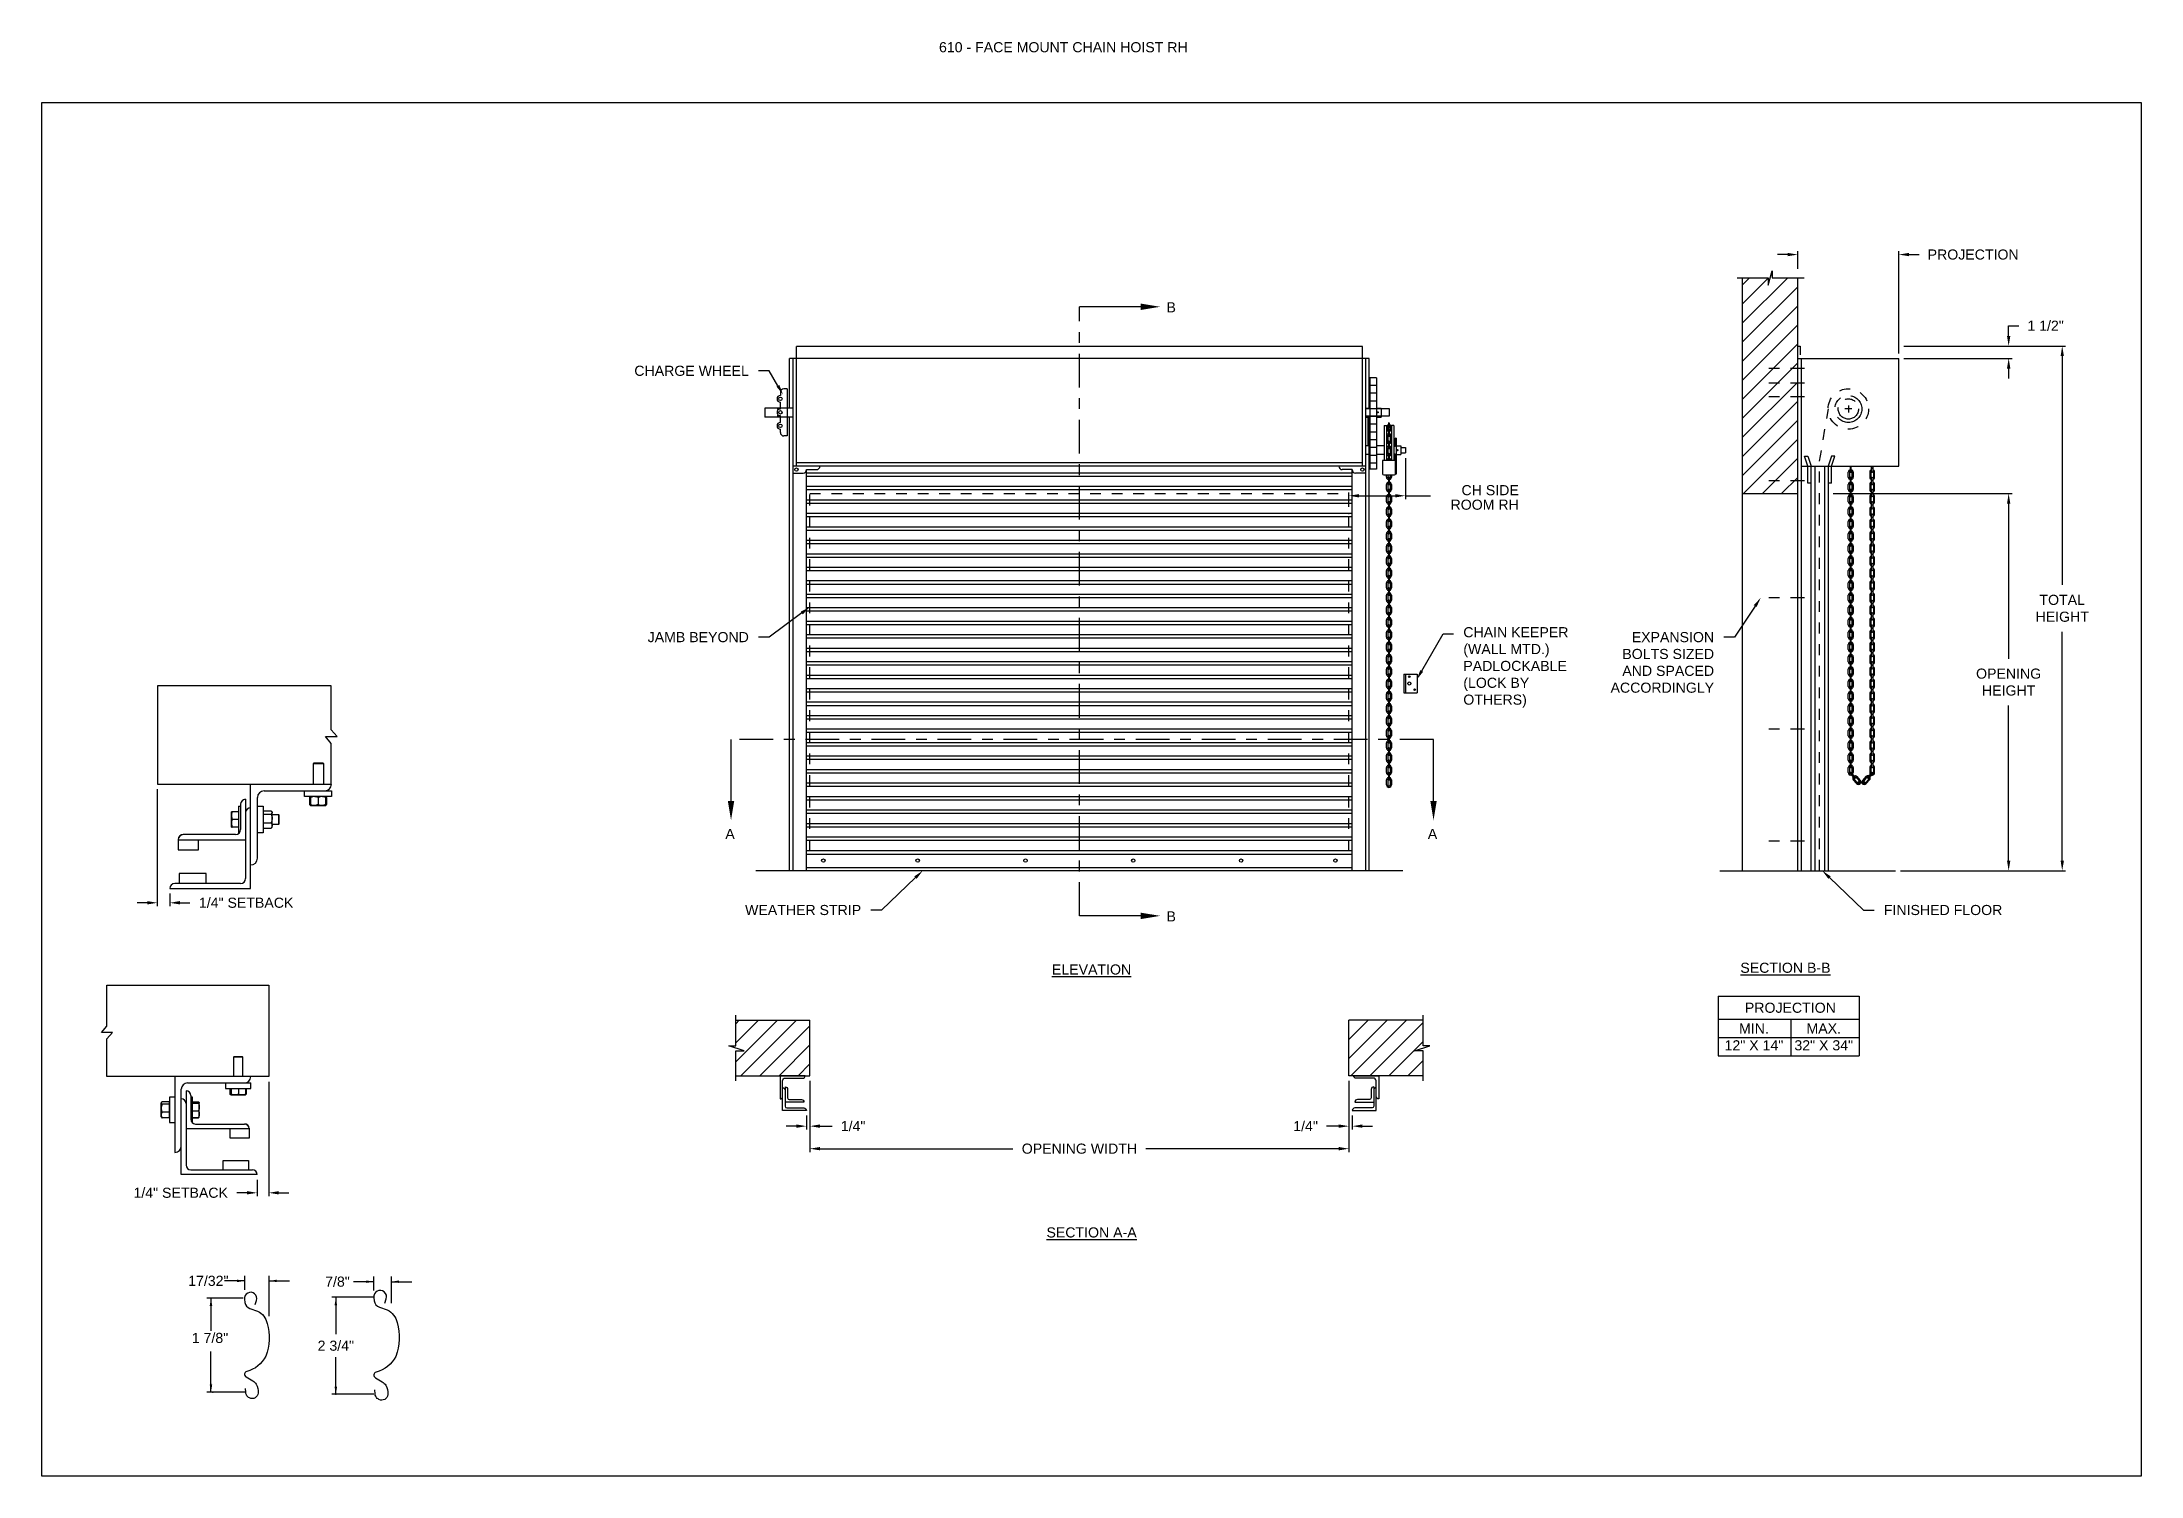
# Model space of a CAD drawing. Header units: inches. Extents: x 169.6 to 213.7, y 195.1 to 266.5.
# Drawn here: x 194.25 to 213.72, y 214.76 to 228.05 of the extents above; entities that cross this region are included whole.
import ezdxf
from ezdxf import colors
from ezdxf.entities.mleader import LeaderData, LeaderLine
from ezdxf.enums import TextEntityAlignment as Align
from ezdxf.math import Vec2, Vec3

# ---------------------------------------------------------------- set-up
doc = ezdxf.new("R2010")
doc.units = ezdxf.units.IN
doc.header["$LTSCALE"] = 0.25
doc.header["$MEASUREMENT"] = 0
for name, pattern in [('CENTER', [2, 1.25, -0.25, 0.25, -0.25]), ('CENTER2', [1.125, 0.75, -0.125, 0.125, -0.125]), ('HIDDEN', [0.375, 0.25, -0.125])]:
    doc.linetypes.add(name, pattern=pattern)
for name, color, linetype in [('ANNOTATIONS', 1, 'Continuous'), ('CHAIN HOIST RH', 7, 'Continuous'), ('DETAILS', 4, 'Continuous'), ('SECTION CUTS', 6, 'CENTER')]:
    doc.layers.add(name, color=color, linetype=linetype)
doc.styles.add('ARIAL', font='arial.ttf', dxfattribs={"height": 0.09375})
doc.styles.get("Standard").update_dxf_attribs({"font": 'romans.shx'})
doc.dimstyles.new('ARIAL', dxfattribs={"dimtxt": 0.09375, "dimasz": 0.09375, "dimexe": 0.03125, "dimexo": 0.046875, "dimgap": 0.09, "dimtad": 0, "dimtih": 1, "dimtoh": 1, "dimdec": 4, "dimzin": 0, "dimdsep": 46, "dimlunit": 4, "dimtxsty": 'ARIAL', "dimcen": 0.09, "dimadec": 0, "dimazin": 0, "dimtfac": 1, "dimtdec": 4, "dimtix": 1, "dimtofl": 0, "dimtmove": 0, "dimatfit": 3, "dimfxl": 0.18, "dimfrac": 2, "dimtolj": 1, "dimtzin": 0, "dimarcsym": 0})
doc.dimstyles.new('STANDARD$0', dxfattribs={"dimtxt": 0.09375, "dimasz": 0.09375, "dimexe": 0.03125, "dimexo": 0.046875, "dimgap": 0.09, "dimtad": 0, "dimtih": 1, "dimtoh": 1, "dimdec": 4, "dimzin": 0, "dimdsep": 46, "dimtxsty": 'ARIAL', "dimcen": 0.09, "dimadec": 0, "dimazin": 0, "dimtfac": 1, "dimtdec": 4, "dimtofl": 0, "dimtmove": 0, "dimatfit": 1, "dimfxl": 1, "dimtolj": 1, "dimtzin": 0, "dimarcsym": 0})
pattern_1 = [(45, (16.43556, -50.85956), (-0.08838835, 0.08838835), [])]

msp = doc.modelspace()

# ---------------------------------------------------------------- texts
at = {"layer": 'ANNOTATIONS', "style": 'ARIAL'}
msp.add_text('1 7/8"', height=0.09375, dxfattribs=at).set_placement((195.64185, 215.99205))
at = {"layer": 'ANNOTATIONS', "linetype": 'Continuous', "style": 'ARIAL'}
msp.add_text('2 3/4"', height=0.09375, dxfattribs=at).set_placement((196.97789, 215.96675), align=Align.MIDDLE_CENTER)
at = {"layer": 'ANNOTATIONS', "char_height": 0.09375, "line_spacing_factor": 0.86134, "style": 'ARIAL'}
for s, insert, width, attachment_point in [('610 - FACE MOUNT CHAIN HOIST RH', (202.57261, 228.05267), 4.6220629, 1), ('CH SIDE ROOM RH', (207.95039, 223.9457), 0.7986682, 3)]:
    msp.add_mtext(s, dxfattribs=dict(at, insert=insert, width=width, attachment_point=attachment_point))
at = {"layer": 'ANNOTATIONS', "char_height": 0.09375, "attachment_point": 2, "style": 'ARIAL'}
for s, insert, width in [('{\\LELEVATION}', (203.9878, 219.50166), 3.0834986), ('{\\LSECTION B-B}', (210.42381, 219.51762), 1.3823677), ('{\\LSECTION A-A}', (203.9878, 217.06383), 1.3823677)]:
    msp.add_mtext(s, dxfattribs=dict(at, insert=insert, width=width))
for s, width, insert in [('PROJECTION ', 1.7594917, (210.46981, 219.1469)), ('MIN.\\P12" X 14" ', 0.6711642, (210.13169, 218.95491)), ('MAX.\\P32" X 34"', 0.6567117, (210.77912, 218.95491))]:
    msp.add_mtext_dynamic_manual_height_columns(s, width=width, gutter_width=1.36268, heights=[0], dxfattribs=dict(at, insert=insert))
at = {"layer": 'ANNOTATIONS', "insert": (195.7954, 216.56757), "char_height": 0.09375, "attachment_point": 5, "style": 'ARIAL'}
msp.add_mtext('17/32"', dxfattribs=at)
at = {"layer": 'ANNOTATIONS', "linetype": 'Continuous', "insert": (196.99315, 216.5599), "char_height": 0.09375, "attachment_point": 5, "style": 'ARIAL'}
msp.add_mtext('7/8"', dxfattribs=at)
at = {"layer": 'SECTION CUTS', "style": 'ARIAL'}
for s, p in [('B', (204.68273, 225.54742)), ('A', (200.59069, 220.66491)), ('A', (207.10665, 220.66491)), ('B', (204.68273, 219.90016))]:
    msp.add_text(s, height=0.09375, dxfattribs=at).set_placement(p)

# ---------------------------------------------------------------- blocks, each defined once
blk = doc.blocks.new('*D39')
at = {"layer": 'ANNOTATIONS', "color": 0, "lineweight": -2, "transparency": 16777216}
for p, q in [((195.322, 221.127), (195.322, 220.042)), ((195.229, 220.073), (195.135, 220.073)), ((195.438, 220.158), (195.438, 220.042)), ((195.531, 220.073), (195.625, 220.073))]:
    blk.add_line(p, q, dxfattribs=at)
at = {"layer": 'ANNOTATIONS', "color": 0, "transparency": 16777216}
for points in [[(195.229, 220.089), (195.229, 220.058), (195.322, 220.073)], [(195.531, 220.089), (195.531, 220.058), (195.438, 220.073)]]:
    blk.add_solid(points, dxfattribs=at)
at = {"layer": 'defpoints', "color": 0, "transparency": 16777216}
for p in [(195.322, 221.174), (195.438, 220.205), (195.438, 220.073)]:
    blk.add_point(p, dxfattribs=at)
at = {"layer": 'ANNOTATIONS', "color": 0, "transparency": 16777216, "insert": (196.146, 220.073), "char_height": 0.09375, "attachment_point": 5, "style": 'ARIAL'}
blk.add_mtext('\\A1;1/4" SETBACK', dxfattribs=at)
blk = doc.blocks.new('*D43')
at = {"layer": 'ANNOTATIONS', "color": 0, "lineweight": -2, "transparency": 16777216}
for p, q in [((196.356, 218.413), (196.356, 217.353)), ((196.247, 217.505), (196.247, 217.353)), ((196.154, 217.384), (196.06, 217.384)), ((196.449, 217.384), (196.543, 217.384))]:
    blk.add_line(p, q, dxfattribs=at)
at = {"layer": 'ANNOTATIONS', "color": 0, "transparency": 16777216}
for points in [[(196.154, 217.4), (196.154, 217.369), (196.247, 217.384)], [(196.449, 217.4), (196.449, 217.369), (196.356, 217.384)]]:
    blk.add_solid(points, dxfattribs=at)
at = {"layer": 'defpoints', "color": 0, "transparency": 16777216}
for p in [(196.356, 218.46), (196.247, 217.552), (196.247, 217.384)]:
    blk.add_point(p, dxfattribs=at)
at = {"layer": 'ANNOTATIONS', "color": 0, "transparency": 16777216, "insert": (195.539, 217.384), "char_height": 0.09375, "attachment_point": 5, "style": 'ARIAL'}
blk.add_mtext('\\A1;1/4" SETBACK', dxfattribs=at)
blk = doc.blocks.new('*D40')
at = {"layer": 'ANNOTATIONS', "color": 0, "lineweight": -2, "transparency": 16777216}
for p, q in [((212.494, 225.329), (212.494, 225.423)), ((212.494, 225.423), (212.588, 225.423)), ((211.523, 225.235), (212.526, 225.235)), ((211.523, 225.12), (212.526, 225.12)), ((212.494, 225.027), (212.494, 224.933))]:
    blk.add_line(p, q, dxfattribs=at)
at = {"layer": 'ANNOTATIONS', "color": 0, "transparency": 16777216}
for points in [[(212.479, 225.329), (212.51, 225.329), (212.494, 225.235)], [(212.479, 225.027), (212.51, 225.027), (212.494, 225.12)]]:
    blk.add_solid(points, dxfattribs=at)
at = {"layer": 'defpoints', "color": 0, "transparency": 16777216}
for p in [(211.476, 225.235), (211.476, 225.12), (212.494, 225.235)]:
    blk.add_point(p, dxfattribs=at)
at = {"layer": 'ANNOTATIONS', "color": 0, "transparency": 16777216, "insert": (212.837, 225.423), "char_height": 0.0938, "attachment_point": 5, "style": 'ARIAL'}
blk.add_mtext('\\A1;1 1/2"', dxfattribs=at)
blk = doc.blocks.new('*D41')
at = {"layer": 'ANNOTATIONS', "color": 0, "lineweight": -2, "transparency": 16777216}
for p, q in [((206.375, 218.423), (206.375, 217.971)), ((206.406, 218.1), (206.406, 217.971)), ((206.281, 218.002), (206.167, 218.002)), ((206.5, 218.002), (206.593, 218.002))]:
    blk.add_line(p, q, dxfattribs=at)
at = {"layer": 'ANNOTATIONS', "color": 0, "transparency": 16777216}
for points in [[(206.281, 218.018), (206.281, 217.987), (206.375, 218.002)], [(206.5, 218.018), (206.5, 217.987), (206.406, 218.002)]]:
    blk.add_solid(points, dxfattribs=at)
at = {"layer": 'defpoints', "color": 0, "transparency": 16777216}
for p in [(206.375, 218.47), (206.406, 218.147), (206.406, 218.002)]:
    blk.add_point(p, dxfattribs=at)
at = {"layer": 'ANNOTATIONS', "color": 0, "transparency": 16777216, "insert": (205.973, 218.002), "char_height": 0.0938, "attachment_point": 5, "style": 'ARIAL'}
blk.add_mtext('\\A1;1/4"', dxfattribs=at)
blk = doc.blocks.new('*D42')
at = {"layer": 'ANNOTATIONS', "color": 0, "lineweight": -2, "transparency": 16777216}
for p, q in [((201.375, 218.423), (201.375, 217.971)), ((201.343, 218.1), (201.343, 217.971)), ((201.25, 218.002), (201.156, 218.002)), ((201.468, 218.002), (201.582, 218.002))]:
    blk.add_line(p, q, dxfattribs=at)
at = {"layer": 'ANNOTATIONS', "color": 0, "transparency": 16777216}
for points in [[(201.25, 218.018), (201.25, 217.987), (201.343, 218.002)], [(201.468, 218.018), (201.468, 217.987), (201.375, 218.002)]]:
    blk.add_solid(points, dxfattribs=at)
at = {"layer": 'defpoints', "color": 0, "transparency": 16777216}
for p in [(201.375, 218.47), (201.343, 218.147), (201.343, 218.002)]:
    blk.add_point(p, dxfattribs=at)
at = {"layer": 'ANNOTATIONS', "color": 0, "transparency": 16777216, "insert": (201.776, 218.002), "char_height": 0.0938, "attachment_point": 5, "style": 'ARIAL'}
blk.add_mtext('\\A1;1/4"', dxfattribs=at)
blk = doc.blocks.new('*D35')
at = {"layer": 'ANNOTATIONS', "color": 0, "lineweight": -2, "transparency": 16777216}
for p, q in [((201.375, 218.423), (201.375, 217.762)), ((206.375, 218.423), (206.375, 217.762)), ((201.468, 217.793), (203.258, 217.793)), ((206.281, 217.793), (204.491, 217.793))]:
    blk.add_line(p, q, dxfattribs=at)
at = {"layer": 'ANNOTATIONS', "color": 0, "transparency": 16777216}
for points in [[(201.468, 217.809), (201.468, 217.778), (201.375, 217.793)], [(206.281, 217.809), (206.281, 217.778), (206.375, 217.793)]]:
    blk.add_solid(points, dxfattribs=at)
at = {"layer": 'defpoints', "color": 0, "transparency": 16777216}
for p in [(201.375, 218.47), (206.375, 218.47), (206.375, 217.793)]:
    blk.add_point(p, dxfattribs=at)
at = {"layer": 'ANNOTATIONS', "color": 0, "transparency": 16777216, "insert": (203.875, 217.793), "char_height": 0.09375, "attachment_point": 5, "style": 'ARIAL'}
blk.add_mtext('\\A1;OPENING WIDTH', dxfattribs=at)
blk = doc.blocks.new('*D36')
at = {"layer": 'ANNOTATIONS', "color": 0, "lineweight": -2, "transparency": 16777216}
for p, q in [((211.826, 223.867), (212.526, 223.867)), ((212.494, 223.773), (212.494, 222.336)), ((212.494, 220.464), (212.494, 221.901)), ((211.492, 220.37), (212.526, 220.37))]:
    blk.add_line(p, q, dxfattribs=at)
at = {"layer": 'ANNOTATIONS', "color": 0, "transparency": 16777216}
for points in [[(212.479, 223.773), (212.51, 223.773), (212.494, 223.867)], [(212.479, 220.464), (212.51, 220.464), (212.494, 220.37)]]:
    blk.add_solid(points, dxfattribs=at)
at = {"layer": 'defpoints', "color": 0, "transparency": 16777216}
for p in [(211.779, 223.867), (211.445, 220.37), (212.494, 220.37)]:
    blk.add_point(p, dxfattribs=at)
at = {"layer": 'ANNOTATIONS', "color": 0, "transparency": 16777216, "insert": (212.494, 222.119), "char_height": 0.09375, "attachment_point": 5, "style": 'ARIAL'}
blk.add_mtext('\\A1;OPENING\\PHEIGHT', dxfattribs=at)
blk = doc.blocks.new('*D37')
at = {"layer": 'ANNOTATIONS', "color": 0, "lineweight": -2, "transparency": 16777216}
for p, q in [((211.688, 225.235), (213.023, 225.235)), ((212.991, 225.142), (212.991, 223.02)), ((212.991, 220.464), (212.991, 222.586)), ((211.492, 220.37), (213.023, 220.37))]:
    blk.add_line(p, q, dxfattribs=at)
at = {"layer": 'ANNOTATIONS', "color": 0, "transparency": 16777216}
for points in [[(212.976, 225.142), (213.007, 225.142), (212.991, 225.235)], [(212.976, 220.464), (213.007, 220.464), (212.991, 220.37)]]:
    blk.add_solid(points, dxfattribs=at)
at = {"layer": 'defpoints', "color": 0, "transparency": 16777216}
for p in [(211.641, 225.235), (211.445, 220.37), (212.991, 220.37)]:
    blk.add_point(p, dxfattribs=at)
at = {"layer": 'ANNOTATIONS', "color": 0, "transparency": 16777216, "insert": (212.991, 222.803), "char_height": 0.0938, "attachment_point": 5, "style": 'ARIAL'}
blk.add_mtext('\\A1;TOTAL\\PHEIGHT', dxfattribs=at)
blk = doc.blocks.new('*D38')
at = {"layer": 'ANNOTATIONS', "color": 0, "lineweight": -2, "transparency": 16777216}
for p, q in [((210.445, 226.083), (210.351, 226.083)), ((210.539, 225.952), (210.539, 226.115)), ((211.476, 225.167), (211.476, 226.115)), ((211.57, 226.083), (211.664, 226.083))]:
    blk.add_line(p, q, dxfattribs=at)
at = {"layer": 'ANNOTATIONS', "color": 0, "transparency": 16777216}
for points in [[(210.445, 226.099), (210.445, 226.068), (210.539, 226.083)], [(211.57, 226.099), (211.57, 226.068), (211.476, 226.083)]]:
    blk.add_solid(points, dxfattribs=at)
at = {"layer": 'defpoints', "color": 0, "transparency": 16777216}
for p in [(211.476, 226.083), (210.539, 225.905), (211.476, 225.12)]:
    blk.add_point(p, dxfattribs=at)
at = {"layer": 'ANNOTATIONS', "color": 0, "transparency": 16777216, "insert": (212.165, 226.083), "char_height": 0.09375, "attachment_point": 5, "style": 'ARIAL'}
blk.add_mtext('\\A1;PROJECTION', dxfattribs=at)

# ---------------------------------------------------------------- dimensions: what is measured, and where the dimension line sits
at = {"layer": 'ANNOTATIONS'}
for base, p1, p2, text, dimstyle, picture, middle in [((211.47622, 226.0835), (210.53872, 225.90486), (211.47622, 225.12041), 'PROJECTION', 'STANDARD$0', '*D38', (212.16533, 226.0835)), ((201.34345, 218.00223), (201.3747, 218.46956), (201.34345, 218.14709), '1/4"', 'ARIAL', '*D42', (201.77649, 218.00223)), ((206.3747, 217.79327), (201.3747, 218.46956), (206.3747, 218.46956), 'OPENING WIDTH', 'STANDARD$0', '*D35', (203.8747, 217.79327)), ((206.40595, 218.00223), (206.3747, 218.46956), (206.40595, 218.14709), '1/4"', 'ARIAL', '*D41', (205.97292, 218.00223))]:
    dim = msp.add_linear_dim(base=base, p1=p1, p2=p2, text=text, dimstyle=dimstyle, dxfattribs=at)
    dim.commit()
    dim.dimension.update_dxf_attribs({"geometry": picture, "text_midpoint": middle, "dimtype": 160})
for base, p1, p2, text, picture, middle in [((212.49426, 225.23546), (211.47622, 225.12041), (211.47622, 225.23546), '1 1/2"', '*D40', (212.8367, 225.42296)), ((212.99149, 220.37041), (211.64134, 225.23546), (211.44497, 220.37041), 'TOTAL\\PHEIGHT', '*D37', (212.99149, 222.80294)), ((212.49426, 220.37041), (211.7793, 223.86705), (211.44497, 220.37041), 'OPENING\\PHEIGHT', '*D36', (212.49426, 222.11873))]:
    dim = msp.add_linear_dim(base=base, p1=p1, p2=p2, angle=90, text=text, dimstyle='STANDARD$0', dxfattribs=at)
    dim.commit()
    dim.dimension.update_dxf_attribs({"geometry": picture, "text_midpoint": middle})
dim = msp.add_linear_dim(base=(195.43763, 220.07329), p1=(195.3223, 221.17353), p2=(195.43763, 220.20478), text='1/4" SETBACK', dimstyle='STANDARD$0', override={"dimarcsym": 1}, dxfattribs=at)
dim.commit()
dim.dimension.update_dxf_attribs({"geometry": '*D39', "text_midpoint": (196.14602, 220.07329), "dimtype": 160})
dim = msp.add_linear_dim(base=(196.24748, 217.38444), p1=(196.3556, 218.46002), p2=(196.24748, 217.55182), angle=180, text='1/4" SETBACK', dimstyle='STANDARD$0', override={"dimarcsym": 1}, dxfattribs=at)
dim.commit()
dim.dimension.update_dxf_attribs({"geometry": '*D43', "text_midpoint": (195.53909, 217.38444)})

# ---------------------------------------------------------------- hatches: boundary and pattern name
at = {"layer": 'CHAIN HOIST RH', "linetype": 'Continuous'}
h = msp.add_hatch(dxfattribs=at)
h.set_pattern_fill('ANSI31', color=256, style=0)
h.set_pattern_definition([(45, (16.94411, -51.24794), (-0.088388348, 0.088388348), [])])
h.paths.add_polyline_path([(210.53872, 225.13418), (210.53872, 225.86877), (210.30222, 225.86877), (210.30222, 225.93343), (210.26381, 225.80007), (210.26381, 225.86877), (210.02309, 225.86877), (210.02309, 225.31847)])
h.paths.add_polyline_path([(210.02309, 225.31847), (210.02309, 223.86705), (210.53872, 223.86705), (210.53872, 225.12041), (210.53872, 225.13418)])
at = {"layer": 'CHAIN HOIST RH'}
h = msp.add_hatch(dxfattribs=at)
h.set_pattern_fill('ANSI31', color=256, style=0)
h.set_pattern_definition(pattern_1)
h.paths.add_polyline_path([(201.3747, 218.98519), (200.6872, 218.98519), (200.6872, 218.74799), (200.6231, 218.74799), (200.76517, 218.70108), (200.6872, 218.70108), (200.6872, 218.46956), (201.3747, 218.46956), (201.3747, 218.63207)])
h = msp.add_hatch(dxfattribs=at)
h.set_pattern_fill('ANSI31', color=256, style=0)
h.set_pattern_definition(pattern_1)
h.paths.add_polyline_path([(207.12631, 218.74799), (207.0622, 218.74799), (207.0622, 218.98519), (206.3747, 218.98519), (206.3747, 218.46956), (206.39288, 218.46956), (207.0622, 218.46956), (207.0622, 218.70108), (206.98424, 218.70108)])

# ---------------------------------------------------------------- linework, layer by layer
at = {"linetype": 'Continuous'}
msp.add_line((209.81374, 220.37041), (211.44497, 220.37041), dxfattribs=at)
at = {"layer": 'ANNOTATIONS'}
for p, q in [((211.52309, 225.12041), (212.52551, 225.12041)), ((210.86684, 223.86705), (212.52551, 223.86705)), ((209.80112, 219.20634), (209.80112, 218.65496)), ((209.80112, 219.20634), (211.10889, 219.20634)), ((211.10889, 219.20634), (211.10889, 218.65496)), ((209.80112, 218.99486), (211.10889, 218.99486)), ((210.47397, 218.99486), (210.47397, 218.65496)), ((209.80112, 218.82491), (211.10889, 218.82491)), ((209.80112, 218.65496), (211.10889, 218.65496)), ((196.13226, 216.56757), (195.94476, 216.56757)), ((196.13226, 216.48582), (196.13226, 216.61445)), ((196.35963, 216.24027), (196.35963, 216.61445)), ((196.35963, 216.56757), (196.54713, 216.56757)), ((196.11872, 216.4065), (195.78122, 216.4065)), ((195.8197, 216.4065), (195.8197, 216.10494)), ((195.8197, 215.53463), (195.8197, 215.91181)), ((196.14685, 215.53463), (195.78122, 215.53463))]:
    msp.add_line(p, q, dxfattribs=at)
at = {"layer": 'ANNOTATIONS', "linetype": 'Continuous'}
for p, q in [((206.89855, 224.1969), (206.89855, 223.81548)), ((206.46845, 223.84673), (206.8048, 223.84673)), ((206.89855, 223.84673), (207.13278, 223.84673))]:
    msp.add_line(p, q, dxfattribs=at)
at = {"layer": 'ANNOTATIONS', "linetype": 'ByBlock'}
for p, q in [((197.33001, 216.5599), (197.14251, 216.5599)), ((197.33001, 216.47815), (197.33001, 216.60678)), ((197.49453, 216.35979), (197.49453, 216.60678)), ((197.49453, 216.5599), (197.68203, 216.5599)), ((197.32918, 216.41677), (196.94125, 216.41677)), ((196.97789, 216.41677), (196.97789, 216.07375)), ((196.97789, 215.51674), (196.97789, 215.85975)), ((197.32918, 215.51674), (196.94125, 215.51674))]:
    msp.add_line(p, q, dxfattribs=at)
at = {"layer": 'ANNOTATIONS'}
for p in [(195.8197, 215.60913), (195.83747, 215.53463)]:
    msp.add_point(p, dxfattribs=at)
at = {"layer": 'ANNOTATIONS', "linetype": 'ByBlock'}
msp.add_point((196.97789, 215.51674), dxfattribs=at)
at = {"layer": 'ANNOTATIONS'}
for points in [[(212.47864, 225.02666), (212.50989, 225.02666), (212.49426, 225.12041)], [(212.47864, 223.7733), (212.50989, 223.7733), (212.49426, 223.86705)], [(196.06194, 216.55585), (196.06194, 216.57929), (196.13226, 216.56757)], [(196.42995, 216.57929), (196.42995, 216.55585), (196.35963, 216.56757)], [(195.83142, 216.33618), (195.80798, 216.33618), (195.8197, 216.4065)], [(195.83142, 215.60495), (195.80798, 215.60495), (195.8197, 215.53463)]]:
    msp.add_solid(points, dxfattribs=at)
at = {"layer": 'ANNOTATIONS', "linetype": 'Continuous'}
for points in [[(206.46845, 223.86235), (206.46845, 223.8311), (206.3747, 223.84673)], [(206.8048, 223.86235), (206.8048, 223.8311), (206.89855, 223.84673)]]:
    msp.add_solid(points, dxfattribs=at)
at = {"layer": 'ANNOTATIONS', "linetype": 'ByBlock'}
for points in [[(197.25969, 216.54818), (197.25969, 216.57162), (197.33001, 216.5599)], [(197.56485, 216.57162), (197.56485, 216.54818), (197.49453, 216.5599)], [(196.98961, 216.34067), (196.96617, 216.34067), (196.97789, 216.41099)], [(196.98961, 215.58706), (196.96617, 215.58706), (196.97789, 215.51674)]]:
    msp.add_solid(points, dxfattribs=at)
at = {"layer": 'CHAIN HOIST RH', "linetype": 'Continuous'}
for p, q in [((209.97671, 225.86877), (210.26381, 225.86877)), ((210.02309, 225.86877), (210.02309, 220.37041)), ((210.26381, 225.80007), (210.30222, 225.93343)), ((210.26381, 225.86877), (210.26381, 225.80007)), ((210.30222, 225.93343), (210.30222, 225.86877)), ((210.30222, 225.86877), (210.59742, 225.86877)), ((210.53872, 220.37041), (210.53872, 225.86877)), ((201.2497, 225.12041), (201.22626, 225.12041)), ((210.53872, 225.23546), (210.56012, 225.23546)), ((210.53872, 225.12041), (211.47622, 225.12041)), ((210.56012, 225.23546), (210.56012, 225.1532)), ((210.56997, 225.12041), (210.56997, 220.37041)), ((211.47622, 224.12041), (211.47622, 225.12041)), ((201.10126, 224.80791), (201.10126, 224.77666)), ((201.10126, 224.65166), (201.10126, 224.71416)), ((201.16376, 224.83916), (201.13251, 224.83916)), ((201.16376, 224.83916), (201.16376, 224.40166)), ((201.07001, 224.65166), (201.10126, 224.65166)), ((201.10126, 224.58916), (201.07001, 224.58916)), ((201.10126, 224.52666), (201.10126, 224.58916)), ((206.7497, 224.65166), (206.53095, 224.65166)), ((206.53095, 224.58916), (206.7497, 224.58916)), ((206.55439, 224.30904), (206.55439, 224.57689)), ((206.7497, 224.58916), (206.7497, 224.65166)), ((201.10126, 224.43291), (201.10126, 224.46416)), ((201.16376, 224.40166), (201.13251, 224.40166)), ((206.4997, 224.15166), (201.2497, 224.15166)), ((210.56997, 224.12041), (211.47622, 224.12041)), ((210.63247, 224.12041), (210.60122, 224.21416)), ((210.60122, 224.21416), (210.63247, 224.21416)), ((210.63247, 224.21416), (210.66372, 224.12041)), ((210.63247, 223.96416), (210.63247, 224.12041)), ((210.66372, 220.37041), (210.66372, 224.12041)), ((210.69497, 224.12041), (210.69497, 220.37041)), ((210.78872, 220.37041), (210.78872, 224.12041)), ((210.85122, 224.21416), (210.81997, 224.12041)), ((210.81997, 224.12041), (210.81997, 220.37041)), ((210.85122, 224.12041), (210.88247, 224.21416)), ((210.88247, 224.21416), (210.85122, 224.21416)), ((210.85122, 223.96416), (210.85122, 224.12041)), ((210.66372, 223.96416), (210.63247, 223.96416)), ((210.85122, 223.96416), (210.81997, 223.96416)), ((206.3747, 223.74547), (206.3747, 223.87798)), ((210.02309, 223.86705), (210.53872, 223.86705)), ((206.88425, 222.19244), (206.88425, 222.02057)), ((206.88425, 222.19244), (207.00925, 222.19244)), ((206.89987, 222.19244), (206.89987, 222.02057)), ((207.00925, 222.19244), (207.00925, 222.02057)), ((206.88425, 222.02057), (207.00925, 222.02057)), ((200.6872, 218.74799), (200.6872, 219.03206)), ((207.0622, 218.74799), (207.0622, 219.03206)), ((200.76517, 218.70108), (200.6231, 218.74799)), ((200.6231, 218.74799), (200.6872, 218.74799)), ((200.6872, 218.42269), (200.6872, 218.70108)), ((200.6872, 218.70108), (200.76517, 218.70108)), ((206.98424, 218.70108), (207.12631, 218.74799)), ((207.0622, 218.70108), (206.98424, 218.70108)), ((207.12631, 218.74799), (207.0622, 218.74799)), ((207.0622, 218.42269), (207.0622, 218.70108)), ((201.12132, 218.14709), (201.12132, 218.41435)), ((206.62808, 218.14709), (206.62808, 218.41435))]:
    msp.add_line(p, q, dxfattribs=at)
at = {"layer": 'CHAIN HOIST RH'}
for p, q in [((201.1872, 224.65973), (201.1872, 225.12041)), ((206.5622, 225.12041), (201.1872, 225.12041)), ((201.21845, 220.37041), (201.21845, 225.12041)), ((201.2497, 224.12041), (201.2497, 225.23174)), ((206.4997, 225.23174), (201.2497, 225.23174)), ((206.4997, 224.12041), (206.4997, 225.23174)), ((206.53095, 220.37041), (206.53095, 225.12041)), ((206.5622, 224.65166), (206.5622, 225.12041)), ((206.5679, 224.9409), (206.5679, 224.09285)), ((206.6301, 224.9409), (206.5679, 224.9409)), ((206.6301, 224.9409), (206.6301, 224.09285)), ((206.6301, 224.86929), (206.5679, 224.86929)), ((206.6301, 224.79729), (206.5679, 224.79729)), ((206.6301, 224.72529), (206.5679, 224.72529)), ((200.95756, 224.65973), (200.95756, 224.57689)), ((201.21845, 224.65973), (200.95756, 224.65973)), ((201.21845, 224.57689), (200.95756, 224.57689)), ((201.1872, 220.37041), (201.1872, 224.57689)), ((206.53095, 224.65973), (206.5679, 224.65973)), ((206.53095, 224.57689), (206.5679, 224.57689)), ((206.5622, 220.37041), (206.5622, 224.58916)), ((206.6301, 224.65329), (206.5679, 224.65329)), ((206.6301, 224.58129), (206.5679, 224.58129)), ((206.6301, 224.50929), (206.5679, 224.50929)), ((206.6301, 224.65973), (206.6738, 224.65973)), ((206.6301, 224.57689), (206.6738, 224.57689)), ((206.6738, 224.65973), (206.6738, 224.57689)), ((206.7017, 224.49892), (206.72363, 224.49892)), ((206.7017, 224.49892), (206.7017, 224.17273)), ((206.72363, 224.49892), (206.72363, 224.17273)), ((206.741, 224.5165), (206.741, 224.48674)), ((206.7521, 224.48674), (206.7521, 224.5165)), ((206.76947, 224.49892), (206.76947, 224.17273)), ((206.79139, 224.49892), (206.76947, 224.49892)), ((206.79139, 224.49892), (206.79139, 224.17273)), ((206.5679, 224.30904), (206.53095, 224.30904)), ((206.6301, 224.43729), (206.5679, 224.43729)), ((206.6301, 224.36529), (206.5679, 224.36529)), ((206.6301, 224.29329), (206.5679, 224.29329)), ((206.7017, 224.30904), (206.6301, 224.30904)), ((206.73473, 224.48298), (206.73473, 224.46673)), ((206.73473, 224.39903), (206.73473, 224.35261)), ((206.741, 224.4614), (206.741, 224.43502)), ((206.741, 224.43502), (206.7521, 224.43502)), ((206.741, 224.43412), (206.741, 224.40436)), ((206.741, 224.43412), (206.7521, 224.43412)), ((206.741, 224.34728), (206.741, 224.29024)), ((206.741, 224.32329), (206.7521, 224.32329)), ((206.741, 224.32239), (206.7521, 224.32239)), ((206.7521, 224.43502), (206.7521, 224.4614)), ((206.7521, 224.40436), (206.7521, 224.43412)), ((206.7521, 224.29024), (206.7521, 224.34728)), ((206.75837, 224.48298), (206.75837, 224.46673)), ((206.75837, 224.47416), (206.76947, 224.47416)), ((206.75837, 224.47326), (206.76947, 224.47326)), ((206.75837, 224.39903), (206.75837, 224.38121)), ((206.75837, 224.38121), (206.76947, 224.38121)), ((206.75837, 224.38031), (206.76947, 224.38031)), ((206.75837, 224.38031), (206.75837, 224.35261)), ((206.79829, 224.30258), (206.79139, 224.30258)), ((206.80804, 224.31233), (206.80804, 224.38096)), ((206.81249, 224.38096), (206.80804, 224.38096)), ((206.81249, 224.38096), (206.81249, 224.04796)), ((206.81249, 224.30904), (206.8562, 224.30904)), ((206.8562, 224.30904), (206.8562, 224.23041)), ((206.8562, 224.29567), (206.89855, 224.29567)), ((206.89855, 224.29567), (206.89855, 224.24378)), ((206.53095, 224.12041), (201.21845, 224.12041)), ((206.5679, 224.23041), (206.53095, 224.23041)), ((206.6301, 224.22129), (206.5679, 224.22129)), ((206.6301, 224.14929), (206.5679, 224.14929)), ((206.7017, 224.23041), (206.6301, 224.23041)), ((206.68772, 224.17273), (206.68772, 224.05028)), ((206.80804, 224.17273), (206.68772, 224.17273)), ((206.73473, 224.28491), (206.73473, 224.23849)), ((206.741, 224.23316), (206.741, 224.20678)), ((206.741, 224.20678), (206.7521, 224.20678)), ((206.741, 224.20588), (206.7521, 224.20588)), ((206.741, 224.20588), (206.741, 224.17612)), ((206.7521, 224.20678), (206.7521, 224.23316)), ((206.7521, 224.17612), (206.7521, 224.20588)), ((206.75837, 224.28491), (206.75837, 224.26709)), ((206.75837, 224.26709), (206.76947, 224.26709)), ((206.75837, 224.26619), (206.76947, 224.26619)), ((206.75837, 224.26619), (206.75837, 224.23849)), ((206.79829, 224.23687), (206.79139, 224.23687)), ((206.80804, 224.05028), (206.80804, 224.22712)), ((206.81249, 224.23041), (206.8562, 224.23041)), ((206.8562, 224.24378), (206.89855, 224.24378)), ((211.0236, 224.12041), (211.0236, 224.10156)), ((211.0236, 224.10156), (211.03469, 224.10156)), ((211.0236, 224.10066), (211.0236, 224.0709)), ((211.0236, 224.10066), (211.03469, 224.10066)), ((211.03469, 224.10156), (211.03469, 224.12041)), ((211.03469, 224.0709), (211.03469, 224.10066)), ((211.22247, 224.10156), (211.22247, 224.12041)), ((211.23357, 224.10156), (211.22247, 224.10156)), ((211.23357, 224.10066), (211.22247, 224.10066)), ((211.22247, 224.0709), (211.22247, 224.10066)), ((211.23357, 224.12041), (211.23357, 224.10156)), ((211.23357, 224.10066), (211.23357, 224.0709)), ((201.21845, 224.05791), (201.3122, 224.05791)), ((201.34345, 220.37041), (201.34345, 224.08916)), ((201.34345, 224.08916), (201.4372, 224.08916)), ((206.40595, 224.05673), (201.34345, 224.05673)), ((206.40595, 224.02548), (201.34345, 224.02548)), ((206.40595, 223.93173), (201.34345, 223.93173)), ((206.40595, 224.08916), (206.3122, 224.08916)), ((206.40595, 220.37041), (206.40595, 224.08916)), ((206.53095, 224.05791), (206.4372, 224.05791)), ((206.6301, 224.09285), (206.5679, 224.09285)), ((206.69747, 224.04053), (206.79829, 224.04053)), ((206.72363, 224.01915), (206.72363, 224.04053)), ((206.72363, 223.90503), (206.72363, 223.95145)), ((206.73473, 224.04053), (206.73473, 224.01915)), ((206.73473, 223.95145), (206.73473, 223.90503)), ((206.741, 224.01382), (206.741, 223.98743)), ((206.741, 223.98743), (206.7521, 223.98743)), ((206.741, 223.98653), (206.7521, 223.98653)), ((206.741, 223.98653), (206.741, 223.95678)), ((206.7521, 223.98743), (206.7521, 224.01382)), ((206.7521, 223.95678), (206.7521, 223.98653)), ((206.75837, 224.04053), (206.75837, 224.01915)), ((206.75837, 223.95145), (206.75837, 223.93362)), ((206.75837, 223.93362), (206.76947, 223.93362)), ((206.75837, 223.93272), (206.75837, 223.90503)), ((206.75837, 223.93272), (206.76947, 223.93272)), ((206.76947, 224.04053), (206.76947, 224.01915)), ((206.76947, 223.95145), (206.76947, 223.93362)), ((206.76947, 223.93272), (206.76947, 223.90503)), ((206.80804, 224.04971), (206.80804, 224.04796)), ((206.81249, 224.04796), (206.80804, 224.04796)), ((211.00622, 224.01915), (211.00622, 224.06557)), ((211.00622, 223.90503), (211.00622, 223.95145)), ((211.01732, 224.06557), (211.01732, 224.01915)), ((211.01732, 223.95145), (211.01732, 223.90503)), ((211.0236, 224.01382), (211.0236, 223.98743)), ((211.0236, 223.98743), (211.03469, 223.98743)), ((211.0236, 223.98653), (211.03469, 223.98653)), ((211.0236, 223.98653), (211.0236, 223.95678)), ((211.03469, 223.98743), (211.03469, 224.01382)), ((211.03469, 223.95678), (211.03469, 223.98653)), ((211.04097, 224.06557), (211.04097, 224.04774)), ((211.04097, 224.04774), (211.05207, 224.04774)), ((211.04097, 224.04684), (211.04097, 224.01915)), ((211.04097, 224.04684), (211.05207, 224.04684)), ((211.04097, 223.95145), (211.04097, 223.93362)), ((211.04097, 223.93362), (211.05207, 223.93362)), ((211.04097, 223.93272), (211.04097, 223.90503)), ((211.04097, 223.93272), (211.05207, 223.93272)), ((211.05207, 224.06557), (211.05207, 224.04774)), ((211.05207, 224.04684), (211.05207, 224.01915)), ((211.05207, 223.95145), (211.05207, 223.93362)), ((211.05207, 223.93272), (211.05207, 223.90503)), ((211.2051, 224.06557), (211.2051, 224.04774)), ((211.2162, 224.04774), (211.2051, 224.04774)), ((211.2051, 224.04684), (211.2051, 224.01915)), ((211.2162, 224.04684), (211.2051, 224.04684)), ((211.2051, 223.95145), (211.2051, 223.93362)), ((211.2162, 223.93362), (211.2051, 223.93362)), ((211.2051, 223.93272), (211.2051, 223.90503)), ((211.2162, 223.93272), (211.2051, 223.93272)), ((211.2162, 224.06557), (211.2162, 224.04774)), ((211.2162, 224.04684), (211.2162, 224.01915)), ((211.2162, 223.95145), (211.2162, 223.93362)), ((211.2162, 223.93272), (211.2162, 223.90503)), ((211.22247, 223.98743), (211.22247, 224.01382)), ((211.23357, 223.98743), (211.22247, 223.98743)), ((211.22247, 223.95678), (211.22247, 223.98653)), ((211.23357, 223.98653), (211.22247, 223.98653)), ((211.23357, 224.01382), (211.23357, 223.98743)), ((211.23357, 223.98653), (211.23357, 223.95678)), ((211.23984, 224.06557), (211.23984, 224.01915)), ((211.23984, 223.95145), (211.23984, 223.90503)), ((211.25094, 224.01915), (211.25094, 224.06557)), ((211.25094, 223.90503), (211.25094, 223.95145)), ((206.40595, 223.90048), (201.34345, 223.90048)), ((206.40595, 223.80673), (201.34345, 223.80673)), ((206.40595, 223.77548), (201.34345, 223.77548)), ((206.72363, 223.7909), (206.72363, 223.83733)), ((206.72363, 223.67678), (206.72363, 223.7232)), ((206.73473, 223.83733), (206.73473, 223.7909)), ((206.73473, 223.7232), (206.73473, 223.67678)), ((206.741, 223.89969), (206.741, 223.87331)), ((206.741, 223.87331), (206.7521, 223.87331)), ((206.741, 223.87241), (206.741, 223.84266)), ((206.741, 223.87241), (206.7521, 223.87241)), ((206.741, 223.78557), (206.741, 223.75919)), ((206.741, 223.75919), (206.7521, 223.75919)), ((206.741, 223.75829), (206.741, 223.72854)), ((206.741, 223.75829), (206.7521, 223.75829)), ((206.7521, 223.87331), (206.7521, 223.89969)), ((206.7521, 223.84266), (206.7521, 223.87241)), ((206.7521, 223.75919), (206.7521, 223.78557)), ((206.7521, 223.72854), (206.7521, 223.75829)), ((206.75837, 223.83733), (206.75837, 223.8195)), ((206.75837, 223.8195), (206.76947, 223.8195)), ((206.75837, 223.8186), (206.76947, 223.8186)), ((206.75837, 223.8186), (206.75837, 223.7909)), ((206.75837, 223.7232), (206.75837, 223.70538)), ((206.76947, 223.83733), (206.76947, 223.8195)), ((206.76947, 223.8186), (206.76947, 223.7909)), ((206.76947, 223.7232), (206.76947, 223.70538)), ((211.00622, 223.7909), (211.00622, 223.83733)), ((211.00622, 223.67678), (211.00622, 223.7232)), ((211.01732, 223.83733), (211.01732, 223.7909)), ((211.01732, 223.7232), (211.01732, 223.67678)), ((211.0236, 223.89969), (211.0236, 223.87331)), ((211.0236, 223.87331), (211.03469, 223.87331)), ((211.0236, 223.87241), (211.03469, 223.87241)), ((211.0236, 223.87241), (211.0236, 223.84266)), ((211.0236, 223.78557), (211.0236, 223.75919)), ((211.0236, 223.75919), (211.03469, 223.75919)), ((211.0236, 223.75829), (211.03469, 223.75829)), ((211.0236, 223.75829), (211.0236, 223.72854)), ((211.03469, 223.87331), (211.03469, 223.89969)), ((211.03469, 223.84266), (211.03469, 223.87241)), ((211.03469, 223.75919), (211.03469, 223.78557)), ((211.03469, 223.72854), (211.03469, 223.75829)), ((211.04097, 223.83733), (211.04097, 223.8195)), ((211.04097, 223.8195), (211.05207, 223.8195)), ((211.04097, 223.8186), (211.04097, 223.7909)), ((211.04097, 223.8186), (211.05207, 223.8186)), ((211.04097, 223.7232), (211.04097, 223.70538)), ((211.05207, 223.83733), (211.05207, 223.8195)), ((211.05207, 223.8186), (211.05207, 223.7909)), ((211.05207, 223.7232), (211.05207, 223.70538)), ((211.2051, 223.83733), (211.2051, 223.8195)), ((211.2162, 223.8195), (211.2051, 223.8195)), ((211.2162, 223.8186), (211.2051, 223.8186)), ((211.2051, 223.8186), (211.2051, 223.7909)), ((211.2051, 223.7232), (211.2051, 223.70538)), ((211.2162, 223.83733), (211.2162, 223.8195)), ((211.2162, 223.8186), (211.2162, 223.7909)), ((211.2162, 223.7232), (211.2162, 223.70538)), ((211.22247, 223.87331), (211.22247, 223.89969)), ((211.23357, 223.87331), (211.22247, 223.87331)), ((211.23357, 223.87241), (211.22247, 223.87241)), ((211.22247, 223.84266), (211.22247, 223.87241)), ((211.22247, 223.75919), (211.22247, 223.78557)), ((211.23357, 223.75919), (211.22247, 223.75919)), ((211.22247, 223.72854), (211.22247, 223.75829)), ((211.23357, 223.75829), (211.22247, 223.75829)), ((211.23357, 223.89969), (211.23357, 223.87331)), ((211.23357, 223.87241), (211.23357, 223.84266)), ((211.23357, 223.78557), (211.23357, 223.75919)), ((211.23357, 223.75829), (211.23357, 223.72854)), ((211.23984, 223.83733), (211.23984, 223.7909)), ((211.23984, 223.7232), (211.23984, 223.67678)), ((211.25094, 223.7909), (211.25094, 223.83733)), ((211.25094, 223.67678), (211.25094, 223.7232)), ((206.40595, 223.68173), (201.34345, 223.68173)), ((206.40595, 223.65048), (201.34345, 223.65048)), ((206.40595, 223.55673), (201.34345, 223.55673)), ((206.40595, 223.52548), (201.34345, 223.52548)), ((206.72363, 223.56266), (206.72363, 223.60908)), ((206.73473, 223.60908), (206.73473, 223.56266)), ((206.741, 223.67145), (206.741, 223.64507)), ((206.741, 223.64507), (206.7521, 223.64507)), ((206.741, 223.64417), (206.741, 223.61441)), ((206.741, 223.64417), (206.7521, 223.64417)), ((206.741, 223.55733), (206.741, 223.53095)), ((206.741, 223.53095), (206.7521, 223.53095)), ((206.741, 223.53005), (206.741, 223.50029)), ((206.741, 223.53005), (206.7521, 223.53005)), ((206.7521, 223.64507), (206.7521, 223.67145)), ((206.7521, 223.61441), (206.7521, 223.64417)), ((206.7521, 223.53095), (206.7521, 223.55733)), ((206.7521, 223.50029), (206.7521, 223.53005)), ((206.75837, 223.70538), (206.76947, 223.70538)), ((206.75837, 223.70448), (206.76947, 223.70448)), ((206.75837, 223.70448), (206.75837, 223.67678)), ((206.75837, 223.60908), (206.75837, 223.59126)), ((206.75837, 223.59126), (206.76947, 223.59126)), ((206.75837, 223.59036), (206.76947, 223.59036)), ((206.75837, 223.59036), (206.75837, 223.56266)), ((206.76947, 223.70448), (206.76947, 223.67678)), ((206.76947, 223.60908), (206.76947, 223.59126)), ((206.76947, 223.59036), (206.76947, 223.56266)), ((211.00622, 223.56266), (211.00622, 223.60908)), ((211.01732, 223.60908), (211.01732, 223.56266)), ((211.0236, 223.67145), (211.0236, 223.64507)), ((211.0236, 223.64507), (211.03469, 223.64507)), ((211.0236, 223.64417), (211.0236, 223.61441)), ((211.0236, 223.64417), (211.03469, 223.64417)), ((211.0236, 223.55733), (211.0236, 223.53095)), ((211.0236, 223.53095), (211.03469, 223.53095)), ((211.0236, 223.53005), (211.0236, 223.50029)), ((211.0236, 223.53005), (211.03469, 223.53005)), ((211.03469, 223.64507), (211.03469, 223.67145)), ((211.03469, 223.61441), (211.03469, 223.64417)), ((211.03469, 223.53095), (211.03469, 223.55733)), ((211.03469, 223.50029), (211.03469, 223.53005)), ((211.04097, 223.70538), (211.05207, 223.70538)), ((211.04097, 223.70448), (211.05207, 223.70448)), ((211.04097, 223.70448), (211.04097, 223.67678)), ((211.04097, 223.60908), (211.04097, 223.59126)), ((211.04097, 223.59126), (211.05207, 223.59126)), ((211.04097, 223.59036), (211.05207, 223.59036)), ((211.04097, 223.59036), (211.04097, 223.56266)), ((211.05207, 223.70448), (211.05207, 223.67678)), ((211.05207, 223.60908), (211.05207, 223.59126)), ((211.05207, 223.59036), (211.05207, 223.56266)), ((211.2162, 223.70538), (211.2051, 223.70538)), ((211.2162, 223.70448), (211.2051, 223.70448)), ((211.2051, 223.70448), (211.2051, 223.67678)), ((211.2051, 223.60908), (211.2051, 223.59126)), ((211.2162, 223.59126), (211.2051, 223.59126)), ((211.2162, 223.59036), (211.2051, 223.59036)), ((211.2051, 223.59036), (211.2051, 223.56266)), ((211.2162, 223.70448), (211.2162, 223.67678)), ((211.2162, 223.60908), (211.2162, 223.59126)), ((211.2162, 223.59036), (211.2162, 223.56266)), ((211.22247, 223.64507), (211.22247, 223.67145)), ((211.23357, 223.64507), (211.22247, 223.64507)), ((211.23357, 223.64417), (211.22247, 223.64417)), ((211.22247, 223.61441), (211.22247, 223.64417)), ((211.22247, 223.53095), (211.22247, 223.55733)), ((211.23357, 223.53095), (211.22247, 223.53095)), ((211.22247, 223.50029), (211.22247, 223.53005)), ((211.23357, 223.53005), (211.22247, 223.53005)), ((211.23357, 223.67145), (211.23357, 223.64507)), ((211.23357, 223.64417), (211.23357, 223.61441)), ((211.23357, 223.55733), (211.23357, 223.53095)), ((211.23357, 223.53005), (211.23357, 223.50029)), ((211.23984, 223.60908), (211.23984, 223.56266)), ((211.25094, 223.56266), (211.25094, 223.60908)), ((206.40595, 223.43173), (201.34345, 223.43173)), ((206.40595, 223.40048), (201.34345, 223.40048)), ((206.72363, 223.44854), (206.72363, 223.49496)), ((206.72363, 223.33442), (206.72363, 223.38084)), ((206.73473, 223.49496), (206.73473, 223.44854)), ((206.73473, 223.38084), (206.73473, 223.33442)), ((206.741, 223.44321), (206.741, 223.41682)), ((206.741, 223.41682), (206.7521, 223.41682)), ((206.741, 223.41592), (206.7521, 223.41592)), ((206.741, 223.41592), (206.741, 223.38617)), ((206.741, 223.32909), (206.741, 223.3027)), ((206.7521, 223.41682), (206.7521, 223.44321)), ((206.7521, 223.38617), (206.7521, 223.41592)), ((206.7521, 223.3027), (206.7521, 223.32909)), ((206.75837, 223.49496), (206.75837, 223.47713)), ((206.75837, 223.47713), (206.76947, 223.47713)), ((206.75837, 223.47623), (206.76947, 223.47623)), ((206.75837, 223.47623), (206.75837, 223.44854)), ((206.75837, 223.38084), (206.75837, 223.36301)), ((206.75837, 223.36301), (206.76947, 223.36301)), ((206.75837, 223.36211), (206.75837, 223.33442)), ((206.75837, 223.36211), (206.76947, 223.36211)), ((206.76947, 223.49496), (206.76947, 223.47713)), ((206.76947, 223.47623), (206.76947, 223.44854)), ((206.76947, 223.38084), (206.76947, 223.36301)), ((206.76947, 223.36211), (206.76947, 223.33442)), ((211.00622, 223.44854), (211.00622, 223.49496)), ((211.00622, 223.33442), (211.00622, 223.38084)), ((211.01732, 223.49496), (211.01732, 223.44854)), ((211.01732, 223.38084), (211.01732, 223.33442)), ((211.0236, 223.44321), (211.0236, 223.41682)), ((211.0236, 223.41682), (211.03469, 223.41682)), ((211.0236, 223.41592), (211.0236, 223.38617)), ((211.0236, 223.41592), (211.03469, 223.41592)), ((211.0236, 223.32909), (211.0236, 223.3027)), ((211.03469, 223.41682), (211.03469, 223.44321)), ((211.03469, 223.38617), (211.03469, 223.41592)), ((211.03469, 223.3027), (211.03469, 223.32909)), ((211.04097, 223.49496), (211.04097, 223.47713)), ((211.04097, 223.47713), (211.05207, 223.47713)), ((211.04097, 223.47623), (211.05207, 223.47623)), ((211.04097, 223.47623), (211.04097, 223.44854)), ((211.04097, 223.38084), (211.04097, 223.36301)), ((211.04097, 223.36301), (211.05207, 223.36301)), ((211.04097, 223.36211), (211.04097, 223.33442)), ((211.04097, 223.36211), (211.05207, 223.36211)), ((211.05207, 223.49496), (211.05207, 223.47713)), ((211.05207, 223.47623), (211.05207, 223.44854)), ((211.05207, 223.38084), (211.05207, 223.36301)), ((211.05207, 223.36211), (211.05207, 223.33442)), ((211.2051, 223.49496), (211.2051, 223.47713)), ((211.2162, 223.47713), (211.2051, 223.47713)), ((211.2051, 223.47623), (211.2051, 223.44854)), ((211.2162, 223.47623), (211.2051, 223.47623)), ((211.2051, 223.38084), (211.2051, 223.36301)), ((211.2162, 223.36301), (211.2051, 223.36301)), ((211.2051, 223.36211), (211.2051, 223.33442)), ((211.2162, 223.36211), (211.2051, 223.36211)), ((211.2162, 223.49496), (211.2162, 223.47713)), ((211.2162, 223.47623), (211.2162, 223.44854)), ((211.2162, 223.38084), (211.2162, 223.36301)), ((211.2162, 223.36211), (211.2162, 223.33442)), ((211.22247, 223.41682), (211.22247, 223.44321)), ((211.23357, 223.41682), (211.22247, 223.41682)), ((211.23357, 223.41592), (211.22247, 223.41592)), ((211.22247, 223.38617), (211.22247, 223.41592)), ((211.22247, 223.3027), (211.22247, 223.32909)), ((211.23357, 223.44321), (211.23357, 223.41682)), ((211.23357, 223.41592), (211.23357, 223.38617)), ((211.23357, 223.32909), (211.23357, 223.3027)), ((211.23984, 223.49496), (211.23984, 223.44854)), ((211.23984, 223.38084), (211.23984, 223.33442)), ((211.25094, 223.44854), (211.25094, 223.49496)), ((211.25094, 223.33442), (211.25094, 223.38084)), ((206.40595, 223.30673), (201.34345, 223.30673)), ((206.40595, 223.27548), (201.34345, 223.27548)), ((206.40595, 223.18173), (201.34345, 223.18173)), ((206.40595, 223.15048), (201.34345, 223.15048)), ((206.72363, 223.22029), (206.72363, 223.26672)), ((206.72363, 223.10617), (206.72363, 223.15259)), ((206.73473, 223.26672), (206.73473, 223.22029)), ((206.73473, 223.15259), (206.73473, 223.10617)), ((206.741, 223.3027), (206.7521, 223.3027)), ((206.741, 223.3018), (206.7521, 223.3018)), ((206.741, 223.3018), (206.741, 223.27205)), ((206.741, 223.21496), (206.741, 223.18858)), ((206.741, 223.18858), (206.7521, 223.18858)), ((206.741, 223.18768), (206.7521, 223.18768)), ((206.741, 223.18768), (206.741, 223.15793)), ((206.7521, 223.27205), (206.7521, 223.3018)), ((206.7521, 223.18858), (206.7521, 223.21496)), ((206.7521, 223.15793), (206.7521, 223.18768)), ((206.75837, 223.26672), (206.75837, 223.24889)), ((206.75837, 223.24889), (206.76947, 223.24889)), ((206.75837, 223.24799), (206.75837, 223.22029)), ((206.75837, 223.24799), (206.76947, 223.24799)), ((206.75837, 223.15259), (206.75837, 223.13477)), ((206.75837, 223.13477), (206.76947, 223.13477)), ((206.75837, 223.13387), (206.75837, 223.10617)), ((206.75837, 223.13387), (206.76947, 223.13387)), ((206.76947, 223.26672), (206.76947, 223.24889)), ((206.76947, 223.24799), (206.76947, 223.22029)), ((206.76947, 223.15259), (206.76947, 223.13477)), ((206.76947, 223.13387), (206.76947, 223.10617)), ((211.00622, 223.22029), (211.00622, 223.26672)), ((211.00622, 223.10617), (211.00622, 223.15259)), ((211.01732, 223.26672), (211.01732, 223.22029)), ((211.01732, 223.15259), (211.01732, 223.10617)), ((211.0236, 223.3027), (211.03469, 223.3027)), ((211.0236, 223.3018), (211.03469, 223.3018)), ((211.0236, 223.3018), (211.0236, 223.27205)), ((211.0236, 223.21496), (211.0236, 223.18858)), ((211.0236, 223.18858), (211.03469, 223.18858)), ((211.0236, 223.18768), (211.03469, 223.18768)), ((211.0236, 223.18768), (211.0236, 223.15793)), ((211.03469, 223.27205), (211.03469, 223.3018)), ((211.03469, 223.18858), (211.03469, 223.21496)), ((211.03469, 223.15793), (211.03469, 223.18768)), ((211.04097, 223.26672), (211.04097, 223.24889)), ((211.04097, 223.24889), (211.05207, 223.24889)), ((211.04097, 223.24799), (211.04097, 223.22029)), ((211.04097, 223.24799), (211.05207, 223.24799)), ((211.04097, 223.15259), (211.04097, 223.13477)), ((211.04097, 223.13477), (211.05207, 223.13477)), ((211.04097, 223.13387), (211.04097, 223.10617)), ((211.04097, 223.13387), (211.05207, 223.13387)), ((211.05207, 223.26672), (211.05207, 223.24889)), ((211.05207, 223.24799), (211.05207, 223.22029)), ((211.05207, 223.15259), (211.05207, 223.13477)), ((211.05207, 223.13387), (211.05207, 223.10617)), ((211.2051, 223.26672), (211.2051, 223.24889)), ((211.2162, 223.24889), (211.2051, 223.24889)), ((211.2051, 223.24799), (211.2051, 223.22029)), ((211.2162, 223.24799), (211.2051, 223.24799)), ((211.2051, 223.15259), (211.2051, 223.13477)), ((211.2162, 223.13477), (211.2051, 223.13477)), ((211.2162, 223.13387), (211.2051, 223.13387)), ((211.2051, 223.13387), (211.2051, 223.10617)), ((211.2162, 223.26672), (211.2162, 223.24889)), ((211.2162, 223.24799), (211.2162, 223.22029)), ((211.2162, 223.15259), (211.2162, 223.13477)), ((211.2162, 223.13387), (211.2162, 223.10617)), ((211.23357, 223.3027), (211.22247, 223.3027)), ((211.22247, 223.27205), (211.22247, 223.3018)), ((211.23357, 223.3018), (211.22247, 223.3018)), ((211.22247, 223.18858), (211.22247, 223.21496)), ((211.23357, 223.18858), (211.22247, 223.18858)), ((211.23357, 223.18768), (211.22247, 223.18768)), ((211.22247, 223.15793), (211.22247, 223.18768)), ((211.23357, 223.3018), (211.23357, 223.27205)), ((211.23357, 223.21496), (211.23357, 223.18858)), ((211.23357, 223.18768), (211.23357, 223.15793)), ((211.23984, 223.26672), (211.23984, 223.22029)), ((211.23984, 223.15259), (211.23984, 223.10617)), ((211.25094, 223.22029), (211.25094, 223.26672)), ((211.25094, 223.10617), (211.25094, 223.15259)), ((206.40595, 223.05673), (201.34345, 223.05673)), ((206.40595, 223.02548), (201.34345, 223.02548)), ((206.40595, 222.93173), (201.34345, 222.93173)), ((206.72363, 222.99205), (206.72363, 223.03847)), ((206.73473, 223.03847), (206.73473, 222.99205)), ((206.741, 223.10084), (206.741, 223.07446)), ((206.741, 223.07446), (206.7521, 223.07446)), ((206.741, 223.07356), (206.7521, 223.07356)), ((206.741, 223.07356), (206.741, 223.0438)), ((206.741, 222.98672), (206.741, 222.96034)), ((206.741, 222.96034), (206.7521, 222.96034)), ((206.741, 222.95944), (206.741, 222.92968)), ((206.741, 222.95944), (206.7521, 222.95944)), ((206.7521, 223.07446), (206.7521, 223.10084)), ((206.7521, 223.0438), (206.7521, 223.07356)), ((206.7521, 222.96034), (206.7521, 222.98672)), ((206.7521, 222.92968), (206.7521, 222.95944)), ((206.75837, 223.03847), (206.75837, 223.02065)), ((206.75837, 223.02065), (206.76947, 223.02065)), ((206.75837, 223.01975), (206.75837, 222.99205)), ((206.75837, 223.01975), (206.76947, 223.01975)), ((206.76947, 223.03847), (206.76947, 223.02065)), ((206.76947, 223.01975), (206.76947, 222.99205)), ((211.00622, 222.99205), (211.00622, 223.03847)), ((211.01732, 223.03847), (211.01732, 222.99205)), ((211.0236, 223.10084), (211.0236, 223.07446)), ((211.0236, 223.07446), (211.03469, 223.07446)), ((211.0236, 223.07356), (211.03469, 223.07356)), ((211.0236, 223.07356), (211.0236, 223.0438)), ((211.0236, 222.98672), (211.0236, 222.96034)), ((211.0236, 222.96034), (211.03469, 222.96034)), ((211.0236, 222.95944), (211.0236, 222.92968)), ((211.0236, 222.95944), (211.03469, 222.95944)), ((211.03469, 223.07446), (211.03469, 223.10084)), ((211.03469, 223.0438), (211.03469, 223.07356)), ((211.03469, 222.96034), (211.03469, 222.98672)), ((211.03469, 222.92968), (211.03469, 222.95944)), ((211.04097, 223.03847), (211.04097, 223.02065)), ((211.04097, 223.02065), (211.05207, 223.02065)), ((211.04097, 223.01975), (211.04097, 222.99205)), ((211.04097, 223.01975), (211.05207, 223.01975)), ((211.05207, 223.03847), (211.05207, 223.02065)), ((211.05207, 223.01975), (211.05207, 222.99205)), ((211.2051, 223.03847), (211.2051, 223.02065)), ((211.2162, 223.02065), (211.2051, 223.02065)), ((211.2162, 223.01975), (211.2051, 223.01975)), ((211.2051, 223.01975), (211.2051, 222.99205)), ((211.2162, 223.03847), (211.2162, 223.02065)), ((211.2162, 223.01975), (211.2162, 222.99205)), ((211.22247, 223.07446), (211.22247, 223.10084)), ((211.23357, 223.07446), (211.22247, 223.07446)), ((211.22247, 223.0438), (211.22247, 223.07356)), ((211.23357, 223.07356), (211.22247, 223.07356)), ((211.22247, 222.96034), (211.22247, 222.98672)), ((211.23357, 222.96034), (211.22247, 222.96034)), ((211.22247, 222.92968), (211.22247, 222.95944)), ((211.23357, 222.95944), (211.22247, 222.95944)), ((211.23357, 223.10084), (211.23357, 223.07446)), ((211.23357, 223.07356), (211.23357, 223.0438)), ((211.23357, 222.98672), (211.23357, 222.96034)), ((211.23357, 222.95944), (211.23357, 222.92968)), ((211.23984, 223.03847), (211.23984, 222.99205)), ((211.25094, 222.99205), (211.25094, 223.03847)), ((206.40595, 222.90048), (201.34345, 222.90048)), ((206.40595, 222.80673), (201.34345, 222.80673)), ((206.40595, 222.77548), (201.34345, 222.77548)), ((206.72363, 222.87793), (206.72363, 222.92435)), ((206.72363, 222.76381), (206.72363, 222.81023)), ((206.73473, 222.92435), (206.73473, 222.87793)), ((206.73473, 222.81023), (206.73473, 222.76381)), ((206.741, 222.8726), (206.741, 222.84621)), ((206.741, 222.84621), (206.7521, 222.84621)), ((206.741, 222.84532), (206.741, 222.81556)), ((206.741, 222.84532), (206.7521, 222.84532)), ((206.741, 222.75848), (206.741, 222.73209)), ((206.7521, 222.84621), (206.7521, 222.8726)), ((206.7521, 222.81556), (206.7521, 222.84532)), ((206.7521, 222.73209), (206.7521, 222.75848)), ((206.75837, 222.92435), (206.75837, 222.90652)), ((206.75837, 222.90652), (206.76947, 222.90652)), ((206.75837, 222.90563), (206.76947, 222.90563)), ((206.75837, 222.90563), (206.75837, 222.87793)), ((206.75837, 222.81023), (206.75837, 222.7924)), ((206.75837, 222.7924), (206.76947, 222.7924)), ((206.75837, 222.7915), (206.76947, 222.7915)), ((206.75837, 222.7915), (206.75837, 222.76381)), ((206.76947, 222.92435), (206.76947, 222.90652)), ((206.76947, 222.90563), (206.76947, 222.87793)), ((206.76947, 222.81023), (206.76947, 222.7924)), ((206.76947, 222.7915), (206.76947, 222.76381)), ((211.00622, 222.87793), (211.00622, 222.92435)), ((211.00622, 222.76381), (211.00622, 222.81023)), ((211.01732, 222.92435), (211.01732, 222.87793)), ((211.01732, 222.81023), (211.01732, 222.76381)), ((211.0236, 222.8726), (211.0236, 222.84621)), ((211.0236, 222.84621), (211.03469, 222.84621)), ((211.0236, 222.84532), (211.0236, 222.81556)), ((211.0236, 222.84532), (211.03469, 222.84532)), ((211.0236, 222.75848), (211.0236, 222.73209)), ((211.03469, 222.84621), (211.03469, 222.8726)), ((211.03469, 222.81556), (211.03469, 222.84532)), ((211.03469, 222.73209), (211.03469, 222.75848)), ((211.04097, 222.92435), (211.04097, 222.90652)), ((211.04097, 222.90652), (211.05207, 222.90652)), ((211.04097, 222.90563), (211.05207, 222.90563)), ((211.04097, 222.90563), (211.04097, 222.87793)), ((211.04097, 222.81023), (211.04097, 222.7924)), ((211.04097, 222.7924), (211.05207, 222.7924)), ((211.04097, 222.7915), (211.05207, 222.7915)), ((211.04097, 222.7915), (211.04097, 222.76381)), ((211.05207, 222.92435), (211.05207, 222.90652)), ((211.05207, 222.90563), (211.05207, 222.87793)), ((211.05207, 222.81023), (211.05207, 222.7924)), ((211.05207, 222.7915), (211.05207, 222.76381)), ((211.2051, 222.92435), (211.2051, 222.90652)), ((211.2162, 222.90652), (211.2051, 222.90652)), ((211.2162, 222.90563), (211.2051, 222.90563)), ((211.2051, 222.90563), (211.2051, 222.87793)), ((211.2051, 222.81023), (211.2051, 222.7924)), ((211.2162, 222.7924), (211.2051, 222.7924)), ((211.2162, 222.7915), (211.2051, 222.7915)), ((211.2051, 222.7915), (211.2051, 222.76381)), ((211.2162, 222.92435), (211.2162, 222.90652)), ((211.2162, 222.90563), (211.2162, 222.87793)), ((211.2162, 222.81023), (211.2162, 222.7924)), ((211.2162, 222.7915), (211.2162, 222.76381)), ((211.22247, 222.84621), (211.22247, 222.8726)), ((211.23357, 222.84621), (211.22247, 222.84621)), ((211.23357, 222.84532), (211.22247, 222.84532)), ((211.22247, 222.81556), (211.22247, 222.84532)), ((211.22247, 222.73209), (211.22247, 222.75848)), ((211.23357, 222.8726), (211.23357, 222.84621)), ((211.23357, 222.84532), (211.23357, 222.81556)), ((211.23357, 222.75848), (211.23357, 222.73209)), ((211.23984, 222.92435), (211.23984, 222.87793)), ((211.23984, 222.81023), (211.23984, 222.76381)), ((211.25094, 222.87793), (211.25094, 222.92435)), ((211.25094, 222.76381), (211.25094, 222.81023)), ((206.40595, 222.68173), (201.34345, 222.68173)), ((206.40595, 222.65048), (201.34345, 222.65048)), ((206.40595, 222.55673), (201.34345, 222.55673)), ((206.72363, 222.64968), (206.72363, 222.69611)), ((206.72363, 222.53556), (206.72363, 222.58199)), ((206.73473, 222.69611), (206.73473, 222.64968)), ((206.73473, 222.58199), (206.73473, 222.53556)), ((206.741, 222.73209), (206.7521, 222.73209)), ((206.741, 222.73119), (206.7521, 222.73119)), ((206.741, 222.73119), (206.741, 222.70144)), ((206.741, 222.64435), (206.741, 222.61797)), ((206.741, 222.61797), (206.7521, 222.61797)), ((206.741, 222.61707), (206.741, 222.58732)), ((206.741, 222.61707), (206.7521, 222.61707)), ((206.7521, 222.70144), (206.7521, 222.73119)), ((206.7521, 222.61797), (206.7521, 222.64435)), ((206.7521, 222.58732), (206.7521, 222.61707)), ((206.75837, 222.69611), (206.75837, 222.67828)), ((206.75837, 222.67828), (206.76947, 222.67828)), ((206.75837, 222.67738), (206.75837, 222.64968)), ((206.75837, 222.67738), (206.76947, 222.67738)), ((206.75837, 222.58199), (206.75837, 222.56416)), ((206.75837, 222.56416), (206.76947, 222.56416)), ((206.75837, 222.56326), (206.76947, 222.56326)), ((206.75837, 222.56326), (206.75837, 222.53556)), ((206.76947, 222.69611), (206.76947, 222.67828)), ((206.76947, 222.67738), (206.76947, 222.64968)), ((206.76947, 222.58199), (206.76947, 222.56416)), ((206.76947, 222.56326), (206.76947, 222.53556)), ((211.00622, 222.64968), (211.00622, 222.69611)), ((211.00622, 222.53556), (211.00622, 222.58199)), ((211.01732, 222.69611), (211.01732, 222.64968)), ((211.01732, 222.58199), (211.01732, 222.53556)), ((211.0236, 222.73209), (211.03469, 222.73209)), ((211.0236, 222.73119), (211.03469, 222.73119)), ((211.0236, 222.73119), (211.0236, 222.70144)), ((211.0236, 222.64435), (211.0236, 222.61797)), ((211.0236, 222.61797), (211.03469, 222.61797)), ((211.0236, 222.61707), (211.0236, 222.58732)), ((211.0236, 222.61707), (211.03469, 222.61707)), ((211.03469, 222.70144), (211.03469, 222.73119)), ((211.03469, 222.61797), (211.03469, 222.64435)), ((211.03469, 222.58732), (211.03469, 222.61707)), ((211.04097, 222.69611), (211.04097, 222.67828)), ((211.04097, 222.67828), (211.05207, 222.67828)), ((211.04097, 222.67738), (211.04097, 222.64968)), ((211.04097, 222.67738), (211.05207, 222.67738)), ((211.04097, 222.58199), (211.04097, 222.56416)), ((211.04097, 222.56416), (211.05207, 222.56416)), ((211.04097, 222.56326), (211.05207, 222.56326)), ((211.04097, 222.56326), (211.04097, 222.53556)), ((211.05207, 222.69611), (211.05207, 222.67828)), ((211.05207, 222.67738), (211.05207, 222.64968)), ((211.05207, 222.58199), (211.05207, 222.56416)), ((211.05207, 222.56326), (211.05207, 222.53556)), ((211.2051, 222.69611), (211.2051, 222.67828)), ((211.2162, 222.67828), (211.2051, 222.67828)), ((211.2162, 222.67738), (211.2051, 222.67738)), ((211.2051, 222.67738), (211.2051, 222.64968)), ((211.2051, 222.58199), (211.2051, 222.56416)), ((211.2162, 222.56416), (211.2051, 222.56416)), ((211.2162, 222.56326), (211.2051, 222.56326)), ((211.2051, 222.56326), (211.2051, 222.53556)), ((211.2162, 222.69611), (211.2162, 222.67828)), ((211.2162, 222.67738), (211.2162, 222.64968)), ((211.2162, 222.58199), (211.2162, 222.56416)), ((211.2162, 222.56326), (211.2162, 222.53556)), ((211.23357, 222.73209), (211.22247, 222.73209)), ((211.22247, 222.70144), (211.22247, 222.73119)), ((211.23357, 222.73119), (211.22247, 222.73119)), ((211.22247, 222.61797), (211.22247, 222.64435)), ((211.23357, 222.61797), (211.22247, 222.61797)), ((211.22247, 222.58732), (211.22247, 222.61707)), ((211.23357, 222.61707), (211.22247, 222.61707)), ((211.23357, 222.73119), (211.23357, 222.70144)), ((211.23357, 222.64435), (211.23357, 222.61797)), ((211.23357, 222.61707), (211.23357, 222.58732)), ((211.23984, 222.69611), (211.23984, 222.64968)), ((211.23984, 222.58199), (211.23984, 222.53556)), ((211.25094, 222.64968), (211.25094, 222.69611)), ((211.25094, 222.53556), (211.25094, 222.58199)), ((206.40595, 222.52548), (201.34345, 222.52548)), ((206.40595, 222.43173), (201.34345, 222.43173)), ((206.40595, 222.40048), (201.34345, 222.40048)), ((206.72363, 222.42144), (206.72363, 222.46786)), ((206.72363, 222.30732), (206.72363, 222.35374)), ((206.73473, 222.46786), (206.73473, 222.42144)), ((206.73473, 222.35374), (206.73473, 222.30732)), ((206.741, 222.53023), (206.741, 222.50385)), ((206.741, 222.50385), (206.7521, 222.50385)), ((206.741, 222.50295), (206.741, 222.47319)), ((206.741, 222.50295), (206.7521, 222.50295)), ((206.741, 222.41611), (206.741, 222.38973)), ((206.741, 222.38973), (206.7521, 222.38973)), ((206.741, 222.38883), (206.741, 222.35907)), ((206.741, 222.38883), (206.7521, 222.38883)), ((206.7521, 222.50385), (206.7521, 222.53023)), ((206.7521, 222.47319), (206.7521, 222.50295)), ((206.7521, 222.38973), (206.7521, 222.41611)), ((206.7521, 222.35907), (206.7521, 222.38883)), ((206.75837, 222.46786), (206.75837, 222.45004)), ((206.75837, 222.45004), (206.76947, 222.45004)), ((206.75837, 222.44914), (206.76947, 222.44914)), ((206.75837, 222.44914), (206.75837, 222.42144)), ((206.75837, 222.35374), (206.75837, 222.33592)), ((206.76947, 222.46786), (206.76947, 222.45004)), ((206.76947, 222.44914), (206.76947, 222.42144)), ((206.76947, 222.35374), (206.76947, 222.33592)), ((211.00622, 222.42144), (211.00622, 222.46786)), ((211.00622, 222.30732), (211.00622, 222.35374)), ((211.01732, 222.46786), (211.01732, 222.42144)), ((211.01732, 222.35374), (211.01732, 222.30732)), ((211.0236, 222.53023), (211.0236, 222.50385)), ((211.0236, 222.50385), (211.03469, 222.50385)), ((211.0236, 222.50295), (211.0236, 222.47319)), ((211.0236, 222.50295), (211.03469, 222.50295)), ((211.0236, 222.41611), (211.0236, 222.38973)), ((211.0236, 222.38973), (211.03469, 222.38973)), ((211.0236, 222.38883), (211.0236, 222.35907)), ((211.0236, 222.38883), (211.03469, 222.38883)), ((211.03469, 222.50385), (211.03469, 222.53023)), ((211.03469, 222.47319), (211.03469, 222.50295)), ((211.03469, 222.38973), (211.03469, 222.41611)), ((211.03469, 222.35907), (211.03469, 222.38883)), ((211.04097, 222.46786), (211.04097, 222.45004)), ((211.04097, 222.45004), (211.05207, 222.45004)), ((211.04097, 222.44914), (211.05207, 222.44914)), ((211.04097, 222.44914), (211.04097, 222.42144)), ((211.04097, 222.35374), (211.04097, 222.33592)), ((211.05207, 222.46786), (211.05207, 222.45004)), ((211.05207, 222.44914), (211.05207, 222.42144)), ((211.05207, 222.35374), (211.05207, 222.33592)), ((211.2051, 222.46786), (211.2051, 222.45004)), ((211.2162, 222.45004), (211.2051, 222.45004)), ((211.2162, 222.44914), (211.2051, 222.44914)), ((211.2051, 222.44914), (211.2051, 222.42144)), ((211.2051, 222.35374), (211.2051, 222.33592)), ((211.2162, 222.46786), (211.2162, 222.45004)), ((211.2162, 222.44914), (211.2162, 222.42144)), ((211.2162, 222.35374), (211.2162, 222.33592)), ((211.22247, 222.50385), (211.22247, 222.53023)), ((211.23357, 222.50385), (211.22247, 222.50385)), ((211.23357, 222.50295), (211.22247, 222.50295)), ((211.22247, 222.47319), (211.22247, 222.50295)), ((211.22247, 222.38973), (211.22247, 222.41611)), ((211.23357, 222.38973), (211.22247, 222.38973)), ((211.22247, 222.35907), (211.22247, 222.38883)), ((211.23357, 222.38883), (211.22247, 222.38883)), ((211.23357, 222.53023), (211.23357, 222.50385)), ((211.23357, 222.50295), (211.23357, 222.47319)), ((211.23357, 222.41611), (211.23357, 222.38973)), ((211.23357, 222.38883), (211.23357, 222.35907)), ((211.23984, 222.46786), (211.23984, 222.42144)), ((211.23984, 222.35374), (211.23984, 222.30732)), ((211.25094, 222.42144), (211.25094, 222.46786)), ((211.25094, 222.30732), (211.25094, 222.35374)), ((206.40595, 222.30673), (201.34345, 222.30673)), ((206.40595, 222.27548), (201.34345, 222.27548)), ((206.40595, 222.18173), (201.34345, 222.18173)), ((206.72363, 222.1932), (206.72363, 222.23962)), ((206.73473, 222.23962), (206.73473, 222.1932)), ((206.741, 222.30199), (206.741, 222.27561)), ((206.741, 222.27561), (206.7521, 222.27561)), ((206.741, 222.27471), (206.741, 222.24495)), ((206.741, 222.27471), (206.7521, 222.27471)), ((206.741, 222.18787), (206.741, 222.16148)), ((206.741, 222.16148), (206.7521, 222.16148)), ((206.741, 222.16058), (206.7521, 222.16058)), ((206.741, 222.16058), (206.741, 222.13083)), ((206.7521, 222.27561), (206.7521, 222.30199)), ((206.7521, 222.24495), (206.7521, 222.27471)), ((206.7521, 222.16148), (206.7521, 222.18787)), ((206.7521, 222.13083), (206.7521, 222.16058)), ((206.75837, 222.33592), (206.76947, 222.33592)), ((206.75837, 222.33502), (206.76947, 222.33502)), ((206.75837, 222.33502), (206.75837, 222.30732)), ((206.75837, 222.23962), (206.75837, 222.22179)), ((206.75837, 222.22179), (206.76947, 222.22179)), ((206.75837, 222.22089), (206.76947, 222.22089)), ((206.75837, 222.22089), (206.75837, 222.1932)), ((206.76947, 222.33502), (206.76947, 222.30732)), ((206.76947, 222.23962), (206.76947, 222.22179)), ((206.76947, 222.22089), (206.76947, 222.1932)), ((211.00622, 222.1932), (211.00622, 222.23962)), ((211.01732, 222.23962), (211.01732, 222.1932)), ((211.0236, 222.30199), (211.0236, 222.27561)), ((211.0236, 222.27561), (211.03469, 222.27561)), ((211.0236, 222.27471), (211.0236, 222.24495)), ((211.0236, 222.27471), (211.03469, 222.27471)), ((211.0236, 222.18787), (211.0236, 222.16148)), ((211.0236, 222.16148), (211.03469, 222.16148)), ((211.0236, 222.16058), (211.03469, 222.16058)), ((211.0236, 222.16058), (211.0236, 222.13083)), ((211.03469, 222.27561), (211.03469, 222.30199)), ((211.03469, 222.24495), (211.03469, 222.27471)), ((211.03469, 222.16148), (211.03469, 222.18787)), ((211.03469, 222.13083), (211.03469, 222.16058)), ((211.04097, 222.33592), (211.05207, 222.33592)), ((211.04097, 222.33502), (211.05207, 222.33502)), ((211.04097, 222.33502), (211.04097, 222.30732)), ((211.04097, 222.23962), (211.04097, 222.22179)), ((211.04097, 222.22179), (211.05207, 222.22179)), ((211.04097, 222.22089), (211.05207, 222.22089)), ((211.04097, 222.22089), (211.04097, 222.1932)), ((211.05207, 222.33502), (211.05207, 222.30732)), ((211.05207, 222.23962), (211.05207, 222.22179)), ((211.05207, 222.22089), (211.05207, 222.1932)), ((211.2162, 222.33592), (211.2051, 222.33592)), ((211.2051, 222.33502), (211.2051, 222.30732)), ((211.2162, 222.33502), (211.2051, 222.33502)), ((211.2051, 222.23962), (211.2051, 222.22179)), ((211.2162, 222.22179), (211.2051, 222.22179)), ((211.2051, 222.22089), (211.2051, 222.1932)), ((211.2162, 222.22089), (211.2051, 222.22089)), ((211.2162, 222.33502), (211.2162, 222.30732)), ((211.2162, 222.23962), (211.2162, 222.22179)), ((211.2162, 222.22089), (211.2162, 222.1932)), ((211.22247, 222.27561), (211.22247, 222.30199)), ((211.23357, 222.27561), (211.22247, 222.27561)), ((211.23357, 222.27471), (211.22247, 222.27471)), ((211.22247, 222.24495), (211.22247, 222.27471)), ((211.22247, 222.16148), (211.22247, 222.18787)), ((211.23357, 222.16148), (211.22247, 222.16148)), ((211.23357, 222.16058), (211.22247, 222.16058)), ((211.22247, 222.13083), (211.22247, 222.16058)), ((211.23357, 222.30199), (211.23357, 222.27561)), ((211.23357, 222.27471), (211.23357, 222.24495)), ((211.23357, 222.18787), (211.23357, 222.16148)), ((211.23357, 222.16058), (211.23357, 222.13083)), ((211.23984, 222.23962), (211.23984, 222.1932)), ((211.25094, 222.1932), (211.25094, 222.23962)), ((206.40595, 222.15048), (201.34345, 222.15048)), ((206.40595, 222.05673), (201.34345, 222.05673)), ((206.40595, 222.02548), (201.34345, 222.02548)), ((206.72363, 222.07908), (206.72363, 222.1255)), ((206.72363, 221.96495), (206.72363, 222.01138)), ((206.73473, 222.1255), (206.73473, 222.07908)), ((206.73473, 222.01138), (206.73473, 221.96495)), ((206.741, 222.07374), (206.741, 222.04736)), ((206.741, 222.04736), (206.7521, 222.04736)), ((206.741, 222.04646), (206.7521, 222.04646)), ((206.741, 222.04646), (206.741, 222.01671)), ((206.741, 221.95962), (206.741, 221.93324)), ((206.7521, 222.04736), (206.7521, 222.07374)), ((206.7521, 222.01671), (206.7521, 222.04646)), ((206.7521, 221.93324), (206.7521, 221.95962)), ((206.75837, 222.1255), (206.75837, 222.10767)), ((206.75837, 222.10767), (206.76947, 222.10767)), ((206.75837, 222.10677), (206.75837, 222.07908)), ((206.75837, 222.10677), (206.76947, 222.10677)), ((206.75837, 222.01138), (206.75837, 221.99355)), ((206.75837, 221.99355), (206.76947, 221.99355)), ((206.75837, 221.99265), (206.75837, 221.96495)), ((206.75837, 221.99265), (206.76947, 221.99265)), ((206.76947, 222.1255), (206.76947, 222.10767)), ((206.76947, 222.10677), (206.76947, 222.07908)), ((206.76947, 222.01138), (206.76947, 221.99355)), ((206.76947, 221.99265), (206.76947, 221.96495)), ((211.00622, 222.07908), (211.00622, 222.1255)), ((211.00622, 221.96495), (211.00622, 222.01138)), ((211.01732, 222.1255), (211.01732, 222.07908)), ((211.01732, 222.01138), (211.01732, 221.96495)), ((211.0236, 222.07374), (211.0236, 222.04736)), ((211.0236, 222.04736), (211.03469, 222.04736)), ((211.0236, 222.04646), (211.03469, 222.04646)), ((211.0236, 222.04646), (211.0236, 222.01671)), ((211.0236, 221.95962), (211.0236, 221.93324)), ((211.03469, 222.04736), (211.03469, 222.07374)), ((211.03469, 222.01671), (211.03469, 222.04646)), ((211.03469, 221.93324), (211.03469, 221.95962)), ((211.04097, 222.1255), (211.04097, 222.10767)), ((211.04097, 222.10767), (211.05207, 222.10767)), ((211.04097, 222.10677), (211.04097, 222.07908)), ((211.04097, 222.10677), (211.05207, 222.10677)), ((211.04097, 222.01138), (211.04097, 221.99355)), ((211.04097, 221.99355), (211.05207, 221.99355)), ((211.04097, 221.99265), (211.04097, 221.96495)), ((211.04097, 221.99265), (211.05207, 221.99265)), ((211.05207, 222.1255), (211.05207, 222.10767)), ((211.05207, 222.10677), (211.05207, 222.07908)), ((211.05207, 222.01138), (211.05207, 221.99355)), ((211.05207, 221.99265), (211.05207, 221.96495)), ((211.2051, 222.1255), (211.2051, 222.10767)), ((211.2162, 222.10767), (211.2051, 222.10767)), ((211.2051, 222.10677), (211.2051, 222.07908)), ((211.2162, 222.10677), (211.2051, 222.10677)), ((211.2051, 222.01138), (211.2051, 221.99355)), ((211.2162, 221.99355), (211.2051, 221.99355)), ((211.2051, 221.99265), (211.2051, 221.96495)), ((211.2162, 221.99265), (211.2051, 221.99265)), ((211.2162, 222.1255), (211.2162, 222.10767)), ((211.2162, 222.10677), (211.2162, 222.07908)), ((211.2162, 222.01138), (211.2162, 221.99355)), ((211.2162, 221.99265), (211.2162, 221.96495)), ((211.22247, 222.04736), (211.22247, 222.07374)), ((211.23357, 222.04736), (211.22247, 222.04736)), ((211.22247, 222.01671), (211.22247, 222.04646)), ((211.23357, 222.04646), (211.22247, 222.04646)), ((211.22247, 221.93324), (211.22247, 221.95962)), ((211.23357, 222.07374), (211.23357, 222.04736)), ((211.23357, 222.04646), (211.23357, 222.01671)), ((211.23357, 221.95962), (211.23357, 221.93324)), ((211.23984, 222.1255), (211.23984, 222.07908)), ((211.23984, 222.01138), (211.23984, 221.96495)), ((211.25094, 222.07908), (211.25094, 222.1255)), ((211.25094, 221.96495), (211.25094, 222.01138)), ((206.40595, 221.93173), (201.34345, 221.93173)), ((206.40595, 221.90048), (201.34345, 221.90048)), ((206.40595, 221.80673), (201.34345, 221.80673)), ((206.40595, 221.77548), (201.34345, 221.77548)), ((206.72363, 221.85083), (206.72363, 221.89725)), ((206.72363, 221.73671), (206.72363, 221.78313)), ((206.73473, 221.89725), (206.73473, 221.85083)), ((206.73473, 221.78313), (206.73473, 221.73671)), ((206.741, 221.93324), (206.7521, 221.93324)), ((206.741, 221.93234), (206.7521, 221.93234)), ((206.741, 221.93234), (206.741, 221.90258)), ((206.741, 221.8455), (206.741, 221.81912)), ((206.741, 221.81912), (206.7521, 221.81912)), ((206.741, 221.81822), (206.741, 221.78846)), ((206.741, 221.81822), (206.7521, 221.81822)), ((206.7521, 221.90258), (206.7521, 221.93234)), ((206.7521, 221.81912), (206.7521, 221.8455)), ((206.7521, 221.78846), (206.7521, 221.81822)), ((206.75837, 221.89725), (206.75837, 221.87943)), ((206.75837, 221.87943), (206.76947, 221.87943)), ((206.75837, 221.87853), (206.75837, 221.85083)), ((206.75837, 221.87853), (206.76947, 221.87853)), ((206.75837, 221.78313), (206.75837, 221.76531)), ((206.75837, 221.76531), (206.76947, 221.76531)), ((206.75837, 221.76441), (206.76947, 221.76441)), ((206.75837, 221.76441), (206.75837, 221.73671)), ((206.76947, 221.89725), (206.76947, 221.87943)), ((206.76947, 221.87853), (206.76947, 221.85083)), ((206.76947, 221.78313), (206.76947, 221.76531)), ((206.76947, 221.76441), (206.76947, 221.73671)), ((211.00622, 221.85083), (211.00622, 221.89725)), ((211.00622, 221.73671), (211.00622, 221.78313)), ((211.01732, 221.89725), (211.01732, 221.85083)), ((211.01732, 221.78313), (211.01732, 221.73671)), ((211.0236, 221.93324), (211.03469, 221.93324)), ((211.0236, 221.93234), (211.03469, 221.93234)), ((211.0236, 221.93234), (211.0236, 221.90258)), ((211.0236, 221.8455), (211.0236, 221.81912)), ((211.0236, 221.81912), (211.03469, 221.81912)), ((211.0236, 221.81822), (211.0236, 221.78846)), ((211.0236, 221.81822), (211.03469, 221.81822)), ((211.03469, 221.90258), (211.03469, 221.93234)), ((211.03469, 221.81912), (211.03469, 221.8455)), ((211.03469, 221.78846), (211.03469, 221.81822)), ((211.04097, 221.89725), (211.04097, 221.87943)), ((211.04097, 221.87943), (211.05207, 221.87943)), ((211.04097, 221.87853), (211.04097, 221.85083)), ((211.04097, 221.87853), (211.05207, 221.87853)), ((211.04097, 221.78313), (211.04097, 221.76531)), ((211.04097, 221.76531), (211.05207, 221.76531)), ((211.04097, 221.76441), (211.05207, 221.76441)), ((211.04097, 221.76441), (211.04097, 221.73671)), ((211.05207, 221.89725), (211.05207, 221.87943)), ((211.05207, 221.87853), (211.05207, 221.85083)), ((211.05207, 221.78313), (211.05207, 221.76531)), ((211.05207, 221.76441), (211.05207, 221.73671)), ((211.2051, 221.89725), (211.2051, 221.87943)), ((211.2162, 221.87943), (211.2051, 221.87943)), ((211.2162, 221.87853), (211.2051, 221.87853)), ((211.2051, 221.87853), (211.2051, 221.85083)), ((211.2051, 221.78313), (211.2051, 221.76531)), ((211.2162, 221.76531), (211.2051, 221.76531)), ((211.2162, 221.76441), (211.2051, 221.76441)), ((211.2051, 221.76441), (211.2051, 221.73671)), ((211.2162, 221.89725), (211.2162, 221.87943)), ((211.2162, 221.87853), (211.2162, 221.85083)), ((211.2162, 221.78313), (211.2162, 221.76531)), ((211.2162, 221.76441), (211.2162, 221.73671)), ((211.23357, 221.93324), (211.22247, 221.93324)), ((211.22247, 221.90258), (211.22247, 221.93234)), ((211.23357, 221.93234), (211.22247, 221.93234)), ((211.22247, 221.81912), (211.22247, 221.8455)), ((211.23357, 221.81912), (211.22247, 221.81912)), ((211.22247, 221.78846), (211.22247, 221.81822)), ((211.23357, 221.81822), (211.22247, 221.81822)), ((211.23357, 221.93234), (211.23357, 221.90258)), ((211.23357, 221.8455), (211.23357, 221.81912)), ((211.23357, 221.81822), (211.23357, 221.78846)), ((211.23984, 221.89725), (211.23984, 221.85083)), ((211.23984, 221.78313), (211.23984, 221.73671)), ((211.25094, 221.85083), (211.25094, 221.89725)), ((211.25094, 221.73671), (211.25094, 221.78313)), ((206.40595, 221.68173), (201.34345, 221.68173)), ((206.40595, 221.65048), (201.34345, 221.65048)), ((206.72363, 221.62259), (206.72363, 221.66901)), ((206.73473, 221.66901), (206.73473, 221.62259)), ((206.741, 221.73138), (206.741, 221.705)), ((206.741, 221.705), (206.7521, 221.705)), ((206.741, 221.7041), (206.741, 221.67434)), ((206.741, 221.7041), (206.7521, 221.7041)), ((206.741, 221.61726), (206.741, 221.59087)), ((206.741, 221.59087), (206.7521, 221.59087)), ((206.741, 221.58997), (206.741, 221.56022)), ((206.741, 221.58997), (206.7521, 221.58997)), ((206.7521, 221.705), (206.7521, 221.73138)), ((206.7521, 221.67434), (206.7521, 221.7041)), ((206.7521, 221.59087), (206.7521, 221.61726)), ((206.7521, 221.56022), (206.7521, 221.58997)), ((206.75837, 221.66901), (206.75837, 221.65118)), ((206.75837, 221.65118), (206.76947, 221.65118)), ((206.75837, 221.65028), (206.76947, 221.65028)), ((206.75837, 221.65028), (206.75837, 221.62259)), ((206.76947, 221.66901), (206.76947, 221.65118)), ((206.76947, 221.65028), (206.76947, 221.62259)), ((211.00622, 221.62259), (211.00622, 221.66901)), ((211.01732, 221.66901), (211.01732, 221.62259)), ((211.0236, 221.73138), (211.0236, 221.705)), ((211.0236, 221.705), (211.03469, 221.705)), ((211.0236, 221.7041), (211.0236, 221.67434)), ((211.0236, 221.7041), (211.03469, 221.7041)), ((211.0236, 221.61726), (211.0236, 221.59087)), ((211.0236, 221.59087), (211.03469, 221.59087)), ((211.0236, 221.58997), (211.0236, 221.56022)), ((211.0236, 221.58997), (211.03469, 221.58997)), ((211.03469, 221.705), (211.03469, 221.73138)), ((211.03469, 221.67434), (211.03469, 221.7041)), ((211.03469, 221.59087), (211.03469, 221.61726)), ((211.03469, 221.56022), (211.03469, 221.58997)), ((211.04097, 221.66901), (211.04097, 221.65118)), ((211.04097, 221.65118), (211.05207, 221.65118)), ((211.04097, 221.65028), (211.05207, 221.65028)), ((211.04097, 221.65028), (211.04097, 221.62259)), ((211.05207, 221.66901), (211.05207, 221.65118)), ((211.05207, 221.65028), (211.05207, 221.62259)), ((211.2051, 221.66901), (211.2051, 221.65118)), ((211.2162, 221.65118), (211.2051, 221.65118)), ((211.2162, 221.65028), (211.2051, 221.65028)), ((211.2051, 221.65028), (211.2051, 221.62259)), ((211.2162, 221.66901), (211.2162, 221.65118)), ((211.2162, 221.65028), (211.2162, 221.62259)), ((211.22247, 221.705), (211.22247, 221.73138)), ((211.23357, 221.705), (211.22247, 221.705)), ((211.23357, 221.7041), (211.22247, 221.7041)), ((211.22247, 221.67434), (211.22247, 221.7041)), ((211.22247, 221.59087), (211.22247, 221.61726)), ((211.23357, 221.59087), (211.22247, 221.59087)), ((211.23357, 221.58997), (211.22247, 221.58997)), ((211.22247, 221.56022), (211.22247, 221.58997)), ((211.23357, 221.73138), (211.23357, 221.705)), ((211.23357, 221.7041), (211.23357, 221.67434)), ((211.23357, 221.61726), (211.23357, 221.59087)), ((211.23357, 221.58997), (211.23357, 221.56022)), ((211.23984, 221.66901), (211.23984, 221.62259)), ((211.25094, 221.62259), (211.25094, 221.66901)), ((206.40595, 221.55673), (201.34345, 221.55673)), ((206.40595, 221.52548), (201.34345, 221.52548)), ((206.40595, 221.43173), (201.34345, 221.43173)), ((206.40595, 221.40048), (201.34345, 221.40048)), ((206.72363, 221.50847), (206.72363, 221.55489)), ((206.72363, 221.39434), (206.72363, 221.44077)), ((206.73473, 221.55489), (206.73473, 221.50847)), ((206.73473, 221.44077), (206.73473, 221.39434)), ((206.741, 221.50314), (206.741, 221.47675)), ((206.741, 221.47675), (206.7521, 221.47675)), ((206.741, 221.47585), (206.741, 221.4461)), ((206.741, 221.47585), (206.7521, 221.47585)), ((206.741, 221.38901), (206.741, 221.36263)), ((206.7521, 221.47675), (206.7521, 221.50314)), ((206.7521, 221.4461), (206.7521, 221.47585)), ((206.7521, 221.36263), (206.7521, 221.38901)), ((206.75837, 221.55489), (206.75837, 221.53706)), ((206.75837, 221.53706), (206.76947, 221.53706)), ((206.75837, 221.53616), (206.76947, 221.53616)), ((206.75837, 221.53616), (206.75837, 221.50847)), ((206.75837, 221.44077), (206.75837, 221.42294)), ((206.75837, 221.42294), (206.76947, 221.42294)), ((206.75837, 221.42204), (206.76947, 221.42204)), ((206.75837, 221.42204), (206.75837, 221.39434)), ((206.76947, 221.55489), (206.76947, 221.53706)), ((206.76947, 221.53616), (206.76947, 221.50847)), ((206.76947, 221.44077), (206.76947, 221.42294)), ((206.76947, 221.42204), (206.76947, 221.39434)), ((211.00622, 221.50847), (211.00622, 221.55489)), ((211.00622, 221.39434), (211.00622, 221.44077)), ((211.01732, 221.55489), (211.01732, 221.50847)), ((211.01732, 221.44077), (211.01732, 221.39434)), ((211.0236, 221.50314), (211.0236, 221.47675)), ((211.0236, 221.47675), (211.03469, 221.47675)), ((211.0236, 221.47585), (211.0236, 221.4461)), ((211.0236, 221.47585), (211.03469, 221.47585)), ((211.0236, 221.38901), (211.0236, 221.36263)), ((211.03469, 221.47675), (211.03469, 221.50314)), ((211.03469, 221.4461), (211.03469, 221.47585)), ((211.03469, 221.36263), (211.03469, 221.38901)), ((211.04097, 221.55489), (211.04097, 221.53706)), ((211.04097, 221.53706), (211.05207, 221.53706)), ((211.04097, 221.53616), (211.05207, 221.53616)), ((211.04097, 221.53616), (211.04097, 221.50847)), ((211.04097, 221.44077), (211.04097, 221.42294)), ((211.04097, 221.42294), (211.05207, 221.42294)), ((211.04097, 221.42204), (211.05207, 221.42204)), ((211.04097, 221.42204), (211.04097, 221.39434)), ((211.05207, 221.55489), (211.05207, 221.53706)), ((211.05207, 221.53616), (211.05207, 221.50847)), ((211.05207, 221.44077), (211.05207, 221.42294)), ((211.05207, 221.42204), (211.05207, 221.39434)), ((211.2051, 221.55489), (211.2051, 221.53706)), ((211.2162, 221.53706), (211.2051, 221.53706)), ((211.2162, 221.53616), (211.2051, 221.53616)), ((211.2051, 221.53616), (211.2051, 221.50847)), ((211.2051, 221.44077), (211.2051, 221.42294)), ((211.2162, 221.42294), (211.2051, 221.42294)), ((211.2051, 221.42204), (211.2051, 221.39434)), ((211.2162, 221.42204), (211.2051, 221.42204)), ((211.2162, 221.55489), (211.2162, 221.53706)), ((211.2162, 221.53616), (211.2162, 221.50847)), ((211.2162, 221.44077), (211.2162, 221.42294)), ((211.2162, 221.42204), (211.2162, 221.39434)), ((211.22247, 221.47675), (211.22247, 221.50314)), ((211.23357, 221.47675), (211.22247, 221.47675)), ((211.23357, 221.47585), (211.22247, 221.47585)), ((211.22247, 221.4461), (211.22247, 221.47585)), ((211.22247, 221.36263), (211.22247, 221.38901)), ((211.23357, 221.50314), (211.23357, 221.47675)), ((211.23357, 221.47585), (211.23357, 221.4461)), ((211.23357, 221.38901), (211.23357, 221.36263)), ((211.23984, 221.55489), (211.23984, 221.50847)), ((211.23984, 221.44077), (211.23984, 221.39434)), ((211.25094, 221.50847), (211.25094, 221.55489)), ((211.25094, 221.39434), (211.25094, 221.44077)), ((206.40595, 221.30673), (201.34345, 221.30673)), ((206.40595, 221.27548), (201.34345, 221.27548)), ((206.40595, 221.18173), (201.34345, 221.18173)), ((206.72363, 221.28022), (206.72363, 221.32664)), ((206.72363, 221.1661), (206.72363, 221.21252)), ((206.73473, 221.32664), (206.73473, 221.28022)), ((206.73473, 221.21252), (206.73473, 221.1661)), ((206.741, 221.36263), (206.7521, 221.36263)), ((206.741, 221.36173), (206.7521, 221.36173)), ((206.741, 221.36173), (206.741, 221.33198)), ((206.741, 221.27489), (206.741, 221.24851)), ((206.741, 221.24851), (206.7521, 221.24851)), ((206.741, 221.24761), (206.7521, 221.24761)), ((206.741, 221.24761), (206.741, 221.21785)), ((206.7521, 221.33198), (206.7521, 221.36173)), ((206.7521, 221.24851), (206.7521, 221.27489)), ((206.7521, 221.21785), (206.7521, 221.24761)), ((206.75837, 221.32664), (206.75837, 221.30882)), ((206.75837, 221.30882), (206.76947, 221.30882)), ((206.75837, 221.30792), (206.75837, 221.28022)), ((206.75837, 221.30792), (206.76947, 221.30792)), ((206.75837, 221.21252), (206.75837, 221.1947)), ((206.75837, 221.1947), (206.76947, 221.1947)), ((206.75837, 221.1938), (206.75837, 221.1661)), ((206.75837, 221.1938), (206.76947, 221.1938)), ((206.76947, 221.32664), (206.76947, 221.30882)), ((206.76947, 221.30792), (206.76947, 221.28022)), ((206.76947, 221.21252), (206.76947, 221.1947)), ((206.76947, 221.1938), (206.76947, 221.1661)), ((211.00622, 221.28022), (211.00622, 221.32664)), ((211.01732, 221.32664), (211.01732, 221.28022)), ((211.0236, 221.36263), (211.03469, 221.36263)), ((211.0236, 221.36173), (211.03469, 221.36173)), ((211.0236, 221.36173), (211.0236, 221.33198)), ((211.02497, 221.27124), (211.04233, 221.25137)), ((211.05069, 221.25868), (211.03332, 221.27854)), ((211.03469, 221.33198), (211.03469, 221.36173)), ((211.04097, 221.32664), (211.04097, 221.30882)), ((211.04097, 221.30882), (211.05207, 221.30882)), ((211.04097, 221.30792), (211.04097, 221.28022)), ((211.04097, 221.30792), (211.05207, 221.30792)), ((211.04233, 221.25137), (211.05069, 221.25868)), ((211.04292, 221.2507), (211.05128, 221.258)), ((211.04292, 221.2507), (211.0625, 221.22829)), ((211.07086, 221.2356), (211.05128, 221.258)), ((211.05207, 221.32664), (211.05207, 221.30882)), ((211.05207, 221.30792), (211.05207, 221.28022)), ((211.08348, 221.17789), (211.05293, 221.21285)), ((211.06129, 221.22015), (211.09183, 221.1852)), ((211.07909, 221.23571), (211.09082, 221.22229)), ((211.08745, 221.24301), (211.09918, 221.22959)), ((211.09082, 221.22229), (211.09918, 221.22959)), ((211.09141, 221.22161), (211.09977, 221.22891)), ((211.09141, 221.22161), (211.10964, 221.20075)), ((211.09977, 221.22891), (211.11799, 221.20806)), ((211.10006, 221.19375), (211.1571, 221.19375)), ((211.1571, 221.18265), (211.10006, 221.18265)), ((211.12645, 221.18265), (211.12645, 221.19375)), ((211.12735, 221.18265), (211.12735, 221.19375)), ((211.1574, 221.22891), (211.13917, 221.20806)), ((211.16576, 221.22161), (211.14753, 221.20075)), ((211.16576, 221.22161), (211.1574, 221.22891)), ((211.16972, 221.24301), (211.15799, 221.22959)), ((211.16635, 221.22229), (211.15799, 221.22959)), ((211.19588, 221.22015), (211.16533, 221.1852)), ((211.17808, 221.23571), (211.16635, 221.22229)), ((211.17369, 221.17789), (211.20424, 221.21285)), ((211.18631, 221.2356), (211.20589, 221.258)), ((211.21425, 221.2507), (211.19467, 221.22829)), ((211.2051, 221.32664), (211.2051, 221.30882)), ((211.2162, 221.30882), (211.2051, 221.30882)), ((211.2051, 221.30792), (211.2051, 221.28022)), ((211.2162, 221.30792), (211.2051, 221.30792)), ((211.21425, 221.2507), (211.20589, 221.258)), ((211.20648, 221.25868), (211.22384, 221.27854)), ((211.21484, 221.25137), (211.20648, 221.25868)), ((211.2322, 221.27124), (211.21484, 221.25137)), ((211.2162, 221.32664), (211.2162, 221.30882)), ((211.2162, 221.30792), (211.2162, 221.28022)), ((211.23357, 221.36263), (211.22247, 221.36263)), ((211.23357, 221.36173), (211.22247, 221.36173)), ((211.22247, 221.33198), (211.22247, 221.36173)), ((211.23357, 221.36173), (211.23357, 221.33198)), ((211.23984, 221.32664), (211.23984, 221.28022)), ((211.25094, 221.28022), (211.25094, 221.32664)), ((206.40595, 221.15048), (201.34345, 221.15048)), ((206.40595, 221.05673), (201.34345, 221.05673)), ((206.40595, 221.02548), (201.34345, 221.02548)), ((206.40595, 220.93173), (201.34345, 220.93173)), ((206.40595, 220.90048), (201.34345, 220.90048)), ((206.40595, 220.80673), (201.34345, 220.80673)), ((206.40595, 220.77548), (201.34345, 220.77548)), ((206.40595, 220.68173), (201.34345, 220.68173)), ((206.40595, 220.65048), (201.34345, 220.65048)), ((201.34345, 220.55673), (206.40595, 220.55673)), ((201.34345, 220.52548), (206.40595, 220.52548)), ((201.34345, 220.40166), (206.40595, 220.40166)), ((206.8747, 220.37041), (200.8747, 220.37041)), ((200.6872, 218.98519), (201.3747, 218.98519)), ((201.3747, 218.46956), (201.3747, 218.98519)), ((206.3747, 218.46956), (206.3747, 218.98519)), ((207.0622, 218.98519), (206.3747, 218.98519)), ((200.6872, 218.46956), (201.3747, 218.46956)), ((207.0622, 218.46956), (206.3747, 218.46956))]:
    msp.add_line(p, q, dxfattribs=at)
at = {"layer": 'CHAIN HOIST RH', "linetype": 'CENTER2', "ltscale": 0.7}
for p, q in [((210.60122, 225.02666), (210.19497, 225.02666)), ((210.60122, 224.89107), (210.19497, 224.89107)), ((210.60122, 224.76491), (210.19497, 224.76491)), ((210.60122, 223.98568), (210.19497, 223.98568)), ((210.60122, 222.90166), (210.19497, 222.90166)), ((210.60122, 221.68291), (210.19497, 221.68291)), ((210.60122, 220.64537), (210.19497, 220.64537))]:
    msp.add_line(p, q, dxfattribs=at)
at = {"layer": 'CHAIN HOIST RH', "linetype": 'CENTER'}
for p, q in [((211.00747, 224.68291), (211.00747, 224.62041)), ((211.03872, 224.65166), (210.97622, 224.65166))]:
    msp.add_line(p, q, dxfattribs=at)
at = {"layer": 'CHAIN HOIST RH', "linetype": 'HIDDEN'}
for p, q in [((210.7405, 224.1683), (210.82262, 224.65181)), ((210.7405, 220.37041), (210.7405, 224.1683)), ((201.3747, 220.55791), (201.3747, 223.86705)), ((201.3747, 223.86705), (206.3747, 223.86705)), ((206.3747, 220.55791), (206.3747, 223.86705))]:
    msp.add_line(p, q, dxfattribs=at)
at = {"layer": 'CHAIN HOIST RH'}
for points in [[(206.63858, 224.62064), (206.64004, 224.62317), (206.64296, 224.62317), (206.64442, 224.62064), (206.64296, 224.61811), (206.64004, 224.61811)], [(206.82097, 224.26995), (206.82243, 224.27248), (206.82536, 224.27248), (206.82682, 224.26995), (206.82536, 224.26742), (206.82243, 224.26742)]]:
    msp.add_lwpolyline(points, close=True, dxfattribs=at)
at = {"layer": 'CHAIN HOIST RH', "linetype": 'Continuous'}
for points in [[(201.12132, 218.41435, -0.23306277), (201.13695, 218.44605), (201.30692, 218.44605, 0.41421356), (201.33043, 218.46956), (201.09781, 218.46956), (201.09781, 218.25487, 0.41421356), (201.12132, 218.27838)], [(206.62808, 218.41435, 0.23306277), (206.61245, 218.44605), (206.44249, 218.44605, -0.41421356), (206.41898, 218.46956), (206.65159, 218.46956), (206.65159, 218.25487, -0.41421356), (206.62808, 218.27838)], [(201.14484, 218.36625), (201.14484, 218.18622, 0.41421356), (201.16046, 218.1706), (201.31994, 218.1706, -0.41421356), (201.34345, 218.14709), (201.12132, 218.14709)], [(201.12132, 218.35941, -0.41421356), (201.14484, 218.3359)], [(201.14484, 218.36625, -0.41421356), (201.16835, 218.34274), (201.16835, 218.26447, 0.41421356), (201.18397, 218.24884), (201.29643, 218.24884, -0.41421356), (201.31994, 218.22533), (201.14484, 218.22533)], [(206.60457, 218.36625), (206.60457, 218.18622, -0.41421356), (206.58894, 218.1706), (206.42946, 218.1706, 0.41421356), (206.40595, 218.14709), (206.62808, 218.14709)], [(206.60457, 218.36625, 0.41421356), (206.58106, 218.34274), (206.58106, 218.26447, -0.41421356), (206.56543, 218.24884), (206.45297, 218.24884, 0.41421356), (206.42946, 218.22533), (206.60457, 218.22533)], [(206.62808, 218.35941, 0.41421356), (206.60457, 218.3359)]]:
    msp.add_lwpolyline(points, format="xyb", dxfattribs=at)
at = {"layer": 'CHAIN HOIST RH'}
for centre, radius in [((201.10126, 224.74541), 0.01562), ((201.10126, 224.62041), 0.01562), ((201.10126, 224.49541), 0.01562), ((206.6415, 224.62064), 0.0057), ((201.2497, 224.08916), 0.01562), ((206.4997, 224.08916), 0.01562), ((206.82389, 224.26995), 0.0057)]:
    msp.add_circle(centre, radius, dxfattribs=at)
at = {"layer": 'CHAIN HOIST RH', "linetype": 'HIDDEN'}
msp.add_circle((211.00747, 224.65166), 0.1875, dxfattribs=at)
at = {"layer": 'CHAIN HOIST RH', "linetype": 'CENTER'}
for radius in [0.125, 0.09375]:
    msp.add_circle((211.00747, 224.65166), radius, dxfattribs=at)
at = {"layer": 'CHAIN HOIST RH', "linetype": 'Continuous'}
for centre, radius in [((206.93449, 222.16916), 0.00749), ((206.93449, 222.10651), 0.01455), ((206.98431, 222.04889), 0.00749), ((201.4997, 220.46416), 0.01562), ((202.3747, 220.46416), 0.01562), ((203.3747, 220.46416), 0.01562), ((204.3747, 220.46416), 0.01562), ((205.3747, 220.46416), 0.01562), ((206.2497, 220.46416), 0.01562)]:
    msp.add_circle(centre, radius, dxfattribs=at)
for centre, start, end in [((201.10126, 224.74541), 90, 270), ((201.13251, 224.80791), 90, 180), ((201.10126, 224.62041), 90, 270), ((201.10126, 224.49541), 90, 270), ((201.13251, 224.43291), 180, 270), ((201.4372, 224.12041), 270, 0), ((206.3122, 224.12041), 180, 270), ((201.3122, 224.08916), 270, 0), ((206.4372, 224.08916), 180, 270)]:
    msp.add_arc(centre, 0.03125, start, end, dxfattribs=at)
at = {"layer": 'CHAIN HOIST RH'}
for centre, radius, start, end in [((206.74655, 224.48298), 0.02292, 104.012251, 180), ((206.74655, 224.48298), 0.01182, 118.000439, 180), ((206.74655, 224.5165), 0.00555, 0, 180), ((206.74655, 224.48298), 0.02292, 0, 75.987749), ((206.74655, 224.48298), 0.01182, 0, 61.999561), ((206.74655, 224.46673), 0.02292, 180, 255.987749), ((206.74655, 224.39903), 0.02292, 104.012251, 180), ((206.74655, 224.35261), 0.02292, 180, 255.987749), ((206.74655, 224.28491), 0.02292, 104.012251, 180), ((206.74655, 224.46673), 0.01182, 180, 241.999561), ((206.74655, 224.39903), 0.01182, 118.000439, 180), ((206.74655, 224.35261), 0.01182, 180, 241.999561), ((206.74655, 224.28491), 0.01182, 118.000439, 180), ((206.74655, 224.48674), 0.00555, 180, 0), ((206.74655, 224.4614), 0.00555, 0, 180), ((206.74655, 224.40436), 0.00555, 180, 0), ((206.74655, 224.34728), 0.00555, 0, 180), ((206.74655, 224.46673), 0.01182, 298.000439, 0), ((206.74655, 224.46673), 0.02292, 284.012251, 0), ((206.74655, 224.39903), 0.02292, 0, 75.987749), ((206.74655, 224.39903), 0.01182, 0, 61.999561), ((206.74655, 224.35261), 0.02292, 284.012251, 0), ((206.74655, 224.35261), 0.01182, 298.000439, 0), ((206.74655, 224.28491), 0.02292, 0, 75.987749), ((206.74655, 224.28491), 0.01182, 0, 61.999561), ((206.79829, 224.31233), 0.00975, 270, 0), ((206.74655, 224.23849), 0.02292, 180, 255.987749), ((206.74655, 224.17079), 0.02292, 104.012251, 175.139786), ((206.74655, 224.23849), 0.01182, 180, 241.999561), ((206.74655, 224.17079), 0.01182, 118.000439, 170.544695), ((206.74655, 224.29024), 0.00555, 180, 0), ((206.74655, 224.23316), 0.00555, 0, 180), ((206.74655, 224.17612), 0.00555, 180, 217.633389), ((206.74655, 224.17612), 0.00555, 322.366611, 0), ((206.74655, 224.23849), 0.01182, 298.000439, 0), ((206.74655, 224.23849), 0.02292, 284.012251, 0), ((206.74655, 224.17079), 0.02292, 4.860214, 75.987749), ((206.74655, 224.17079), 0.01182, 9.455305, 61.999561), ((206.79829, 224.22712), 0.00975, 0, 90), ((206.80528, 224.14825), 0.01075, 312.172802, 47.827198), ((206.69747, 224.05028), 0.00975, 180, 270), ((206.74655, 224.01915), 0.02292, 180, 255.987749), ((206.74655, 223.95145), 0.02292, 104.012251, 180), ((206.74655, 223.90503), 0.02292, 180, 255.987749), ((206.74655, 224.01915), 0.01182, 180, 241.999561), ((206.74655, 223.95145), 0.01182, 118.000439, 180), ((206.74655, 223.90503), 0.01182, 180, 241.999561), ((206.74655, 224.01382), 0.00555, 0, 180), ((206.74655, 223.95678), 0.00555, 180, 0), ((206.74655, 223.89969), 0.00555, 0, 180), ((206.74655, 224.01915), 0.01182, 298.000439, 0), ((206.74655, 224.01915), 0.02292, 284.012251, 0), ((206.74655, 223.95145), 0.02292, 0, 75.987749), ((206.74655, 223.95145), 0.01182, 0, 61.999561), ((206.74655, 223.90503), 0.02292, 284.012251, 0), ((206.74655, 223.90503), 0.01182, 298.000439, 0), ((206.79829, 224.05028), 0.00975, 270, 0), ((206.80528, 224.06454), 0.01075, 312.172802, 47.827198), ((211.02915, 224.06557), 0.02292, 104.012251, 180), ((211.02915, 224.01915), 0.02292, 180, 255.987749), ((211.02915, 223.95145), 0.02292, 104.012251, 180), ((211.02915, 223.90503), 0.02292, 180, 255.987749), ((211.02915, 224.06557), 0.01182, 118.000439, 180), ((211.02915, 224.01915), 0.01182, 180, 241.999561), ((211.02915, 223.95145), 0.01182, 118.000439, 180), ((211.02915, 223.90503), 0.01182, 180, 241.999561), ((211.02915, 224.0709), 0.00555, 180, 0), ((211.02915, 224.01382), 0.00555, 0, 180), ((211.02915, 223.95678), 0.00555, 180, 0), ((211.02915, 223.89969), 0.00555, 0, 180), ((211.02915, 224.06557), 0.02292, 0, 75.987749), ((211.02915, 224.06557), 0.01182, 0, 61.999561), ((211.02915, 224.01915), 0.01182, 298.000439, 0), ((211.02915, 224.01915), 0.02292, 284.012251, 0), ((211.02915, 223.95145), 0.02292, 0, 75.987749), ((211.02915, 223.95145), 0.01182, 0, 61.999561), ((211.02915, 223.90503), 0.02292, 284.012251, 0), ((211.02915, 223.90503), 0.01182, 298.000439, 0), ((211.22802, 224.06557), 0.02292, 104.012251, 180), ((211.22802, 224.01915), 0.02292, 180, 255.987749), ((211.22802, 223.95145), 0.02292, 104.012251, 180), ((211.22802, 223.90503), 0.02292, 180, 255.987749), ((211.22802, 224.06557), 0.01182, 118.000439, 180), ((211.22802, 224.01915), 0.01182, 180, 241.999561), ((211.22802, 223.95145), 0.01182, 118.000439, 180), ((211.22802, 223.90503), 0.01182, 180, 241.999561), ((211.22802, 224.0709), 0.00555, 180, 0), ((211.22802, 224.01382), 0.00555, 0, 180), ((211.22802, 223.95678), 0.00555, 180, 0), ((211.22802, 223.89969), 0.00555, 0, 180), ((211.22802, 224.06557), 0.02292, 0, 75.987749), ((211.22802, 224.06557), 0.01182, 0, 61.999561), ((211.22802, 224.01915), 0.01182, 298.000439, 0), ((211.22802, 224.01915), 0.02292, 284.012251, 0), ((211.22802, 223.95145), 0.02292, 0, 75.987749), ((211.22802, 223.95145), 0.01182, 0, 61.999561), ((211.22802, 223.90503), 0.01182, 298.000439, 0), ((211.22802, 223.90503), 0.02292, 284.012251, 0), ((206.74655, 223.83733), 0.02292, 104.012251, 180), ((206.74655, 223.7909), 0.02292, 180, 255.987749), ((206.74655, 223.7232), 0.02292, 104.012251, 180), ((206.74655, 223.83733), 0.01182, 118.000439, 180), ((206.74655, 223.7909), 0.01182, 180, 241.999561), ((206.74655, 223.7232), 0.01182, 118.000439, 180), ((206.74655, 223.84266), 0.00555, 180, 0), ((206.74655, 223.78557), 0.00555, 0, 180), ((206.74655, 223.72854), 0.00555, 180, 0), ((206.74655, 223.83733), 0.02292, 0, 75.987749), ((206.74655, 223.83733), 0.01182, 0, 61.999561), ((206.74655, 223.7909), 0.02292, 284.012251, 0), ((206.74655, 223.7909), 0.01182, 298.000439, 0), ((206.74655, 223.7232), 0.02292, 0, 75.987749), ((206.74655, 223.7232), 0.01182, 0, 61.999561), ((211.02915, 223.83733), 0.02292, 104.012251, 180), ((211.02915, 223.7909), 0.02292, 180, 255.987749), ((211.02915, 223.7232), 0.02292, 104.012251, 180), ((211.02915, 223.83733), 0.01182, 118.000439, 180), ((211.02915, 223.7909), 0.01182, 180, 241.999561), ((211.02915, 223.7232), 0.01182, 118.000439, 180), ((211.02915, 223.84266), 0.00555, 180, 0), ((211.02915, 223.78557), 0.00555, 0, 180), ((211.02915, 223.72854), 0.00555, 180, 0), ((211.02915, 223.83733), 0.02292, 0, 75.987749), ((211.02915, 223.83733), 0.01182, 0, 61.999561), ((211.02915, 223.7909), 0.01182, 298.000439, 0), ((211.02915, 223.7909), 0.02292, 284.012251, 0), ((211.02915, 223.7232), 0.02292, 0, 75.987749), ((211.02915, 223.7232), 0.01182, 0, 61.999561), ((211.22802, 223.83733), 0.02292, 104.012251, 180), ((211.22802, 223.7909), 0.02292, 180, 255.987749), ((211.22802, 223.7232), 0.02292, 104.012251, 180), ((211.22802, 223.83733), 0.01182, 118.000439, 180), ((211.22802, 223.7909), 0.01182, 180, 241.999561), ((211.22802, 223.7232), 0.01182, 118.000439, 180), ((211.22802, 223.84266), 0.00555, 180, 0), ((211.22802, 223.78557), 0.00555, 0, 180), ((211.22802, 223.72854), 0.00555, 180, 0), ((211.22802, 223.83733), 0.02292, 0, 75.987749), ((211.22802, 223.83733), 0.01182, 0, 61.999561), ((211.22802, 223.7909), 0.01182, 298.000439, 0), ((211.22802, 223.7909), 0.02292, 284.012251, 0), ((211.22802, 223.7232), 0.02292, 0, 75.987749), ((211.22802, 223.7232), 0.01182, 0, 61.999561), ((206.74655, 223.67678), 0.02292, 180, 255.987749), ((206.74655, 223.60908), 0.02292, 104.012251, 180), ((206.74655, 223.56266), 0.02292, 180, 255.987749), ((206.74655, 223.49496), 0.02292, 104.012251, 180), ((206.74655, 223.67678), 0.01182, 180, 241.999561), ((206.74655, 223.60908), 0.01182, 118.000439, 180), ((206.74655, 223.56266), 0.01182, 180, 241.999561), ((206.74655, 223.67145), 0.00555, 0, 180), ((206.74655, 223.61441), 0.00555, 180, 0), ((206.74655, 223.55733), 0.00555, 0, 180), ((206.74655, 223.67678), 0.01182, 298.000439, 0), ((206.74655, 223.67678), 0.02292, 284.012251, 0), ((206.74655, 223.60908), 0.02292, 0, 75.987749), ((206.74655, 223.60908), 0.01182, 0, 61.999561), ((206.74655, 223.56266), 0.02292, 284.012251, 0), ((206.74655, 223.56266), 0.01182, 298.000439, 0), ((206.74655, 223.49496), 0.02292, 0, 75.987749), ((211.02915, 223.67678), 0.02292, 180, 255.987749), ((211.02915, 223.60908), 0.02292, 104.012251, 180), ((211.02915, 223.56266), 0.02292, 180, 255.987749), ((211.02915, 223.49496), 0.02292, 104.012251, 180), ((211.02915, 223.67678), 0.01182, 180, 241.999561), ((211.02915, 223.60908), 0.01182, 118.000439, 180), ((211.02915, 223.56266), 0.01182, 180, 241.999561), ((211.02915, 223.67145), 0.00555, 0, 180), ((211.02915, 223.61441), 0.00555, 180, 0), ((211.02915, 223.55733), 0.00555, 0, 180), ((211.02915, 223.67678), 0.02292, 284.012251, 0), ((211.02915, 223.67678), 0.01182, 298.000439, 0), ((211.02915, 223.60908), 0.02292, 0, 75.987749), ((211.02915, 223.60908), 0.01182, 0, 61.999561), ((211.02915, 223.56266), 0.01182, 298.000439, 0), ((211.02915, 223.56266), 0.02292, 284.012251, 0), ((211.02915, 223.49496), 0.02292, 0, 75.987749), ((211.22802, 223.67678), 0.02292, 180, 255.987749), ((211.22802, 223.60908), 0.02292, 104.012251, 180), ((211.22802, 223.56266), 0.02292, 180, 255.987749), ((211.22802, 223.49496), 0.02292, 104.012251, 180), ((211.22802, 223.67678), 0.01182, 180, 241.999561), ((211.22802, 223.60908), 0.01182, 118.000439, 180), ((211.22802, 223.56266), 0.01182, 180, 241.999561), ((211.22802, 223.67145), 0.00555, 0, 180), ((211.22802, 223.61441), 0.00555, 180, 0), ((211.22802, 223.55733), 0.00555, 0, 180), ((211.22802, 223.67678), 0.02292, 284.012251, 0), ((211.22802, 223.67678), 0.01182, 298.000439, 0), ((211.22802, 223.60908), 0.02292, 0, 75.987749), ((211.22802, 223.60908), 0.01182, 0, 61.999561), ((211.22802, 223.56266), 0.02292, 284.012251, 0), ((211.22802, 223.56266), 0.01182, 298.000439, 0), ((211.22802, 223.49496), 0.02292, 0, 75.987749), ((206.74655, 223.44854), 0.02292, 180, 255.987749), ((206.74655, 223.38084), 0.02292, 104.012251, 180), ((206.74655, 223.33442), 0.02292, 180, 255.987749), ((206.74655, 223.49496), 0.01182, 118.000439, 180), ((206.74655, 223.44854), 0.01182, 180, 241.999561), ((206.74655, 223.38084), 0.01182, 118.000439, 180), ((206.74655, 223.33442), 0.01182, 180, 241.999561), ((206.74655, 223.50029), 0.00555, 180, 0), ((206.74655, 223.44321), 0.00555, 0, 180), ((206.74655, 223.38617), 0.00555, 180, 0), ((206.74655, 223.32909), 0.00555, 0, 180), ((206.74655, 223.49496), 0.01182, 0, 61.999561), ((206.74655, 223.44854), 0.01182, 298.000439, 0), ((206.74655, 223.44854), 0.02292, 284.012251, 0), ((206.74655, 223.38084), 0.02292, 0, 75.987749), ((206.74655, 223.38084), 0.01182, 0, 61.999561), ((206.74655, 223.33442), 0.01182, 298.000439, 0), ((206.74655, 223.33442), 0.02292, 284.012251, 0), ((211.02915, 223.44854), 0.02292, 180, 255.987749), ((211.02915, 223.38084), 0.02292, 104.012251, 180), ((211.02915, 223.33442), 0.02292, 180, 255.987749), ((211.02915, 223.49496), 0.01182, 118.000439, 180), ((211.02915, 223.44854), 0.01182, 180, 241.999561), ((211.02915, 223.38084), 0.01182, 118.000439, 180), ((211.02915, 223.33442), 0.01182, 180, 241.999561), ((211.02915, 223.50029), 0.00555, 180, 0), ((211.02915, 223.44321), 0.00555, 0, 180), ((211.02915, 223.38617), 0.00555, 180, 0), ((211.02915, 223.32909), 0.00555, 0, 180), ((211.02915, 223.49496), 0.01182, 0, 61.999561), ((211.02915, 223.44854), 0.02292, 284.012251, 0), ((211.02915, 223.44854), 0.01182, 298.000439, 0), ((211.02915, 223.38084), 0.02292, 0, 75.987749), ((211.02915, 223.38084), 0.01182, 0, 61.999561), ((211.02915, 223.33442), 0.01182, 298.000439, 0), ((211.02915, 223.33442), 0.02292, 284.012251, 0), ((211.22802, 223.44854), 0.02292, 180, 255.987749), ((211.22802, 223.38084), 0.02292, 104.012251, 180), ((211.22802, 223.33442), 0.02292, 180, 255.987749), ((211.22802, 223.49496), 0.01182, 118.000439, 180), ((211.22802, 223.44854), 0.01182, 180, 241.999561), ((211.22802, 223.38084), 0.01182, 118.000439, 180), ((211.22802, 223.33442), 0.01182, 180, 241.999561), ((211.22802, 223.50029), 0.00555, 180, 0), ((211.22802, 223.44321), 0.00555, 0, 180), ((211.22802, 223.38617), 0.00555, 180, 0), ((211.22802, 223.32909), 0.00555, 0, 180), ((211.22802, 223.49496), 0.01182, 0, 61.999561), ((211.22802, 223.44854), 0.02292, 284.012251, 0), ((211.22802, 223.44854), 0.01182, 298.000439, 0), ((211.22802, 223.38084), 0.02292, 0, 75.987749), ((211.22802, 223.38084), 0.01182, 0, 61.999561), ((211.22802, 223.33442), 0.01182, 298.000439, 0), ((211.22802, 223.33442), 0.02292, 284.012251, 0), ((206.74655, 223.26672), 0.02292, 104.012251, 180), ((206.74655, 223.22029), 0.02292, 180, 255.987749), ((206.74655, 223.15259), 0.02292, 104.012251, 180), ((206.74655, 223.26672), 0.01182, 118.000439, 180), ((206.74655, 223.22029), 0.01182, 180, 241.999561), ((206.74655, 223.15259), 0.01182, 118.000439, 180), ((206.74655, 223.27205), 0.00555, 180, 0), ((206.74655, 223.21496), 0.00555, 0, 180), ((206.74655, 223.15793), 0.00555, 180, 0), ((206.74655, 223.26672), 0.02292, 0, 75.987749), ((206.74655, 223.26672), 0.01182, 0, 61.999561), ((206.74655, 223.22029), 0.02292, 284.012251, 0), ((206.74655, 223.22029), 0.01182, 298.000439, 0), ((206.74655, 223.15259), 0.02292, 0, 75.987749), ((206.74655, 223.15259), 0.01182, 0, 61.999561), ((211.02915, 223.26672), 0.02292, 104.012251, 180), ((211.02915, 223.22029), 0.02292, 180, 255.987749), ((211.02915, 223.15259), 0.02292, 104.012251, 180), ((211.02915, 223.26672), 0.01182, 118.000439, 180), ((211.02915, 223.22029), 0.01182, 180, 241.999561), ((211.02915, 223.15259), 0.01182, 118.000439, 180), ((211.02915, 223.27205), 0.00555, 180, 0), ((211.02915, 223.21496), 0.00555, 0, 180), ((211.02915, 223.15793), 0.00555, 180, 0), ((211.02915, 223.26672), 0.02292, 0, 75.987749), ((211.02915, 223.26672), 0.01182, 0, 61.999561), ((211.02915, 223.22029), 0.02292, 284.012251, 0), ((211.02915, 223.22029), 0.01182, 298.000439, 0), ((211.02915, 223.15259), 0.02292, 0, 75.987749), ((211.02915, 223.15259), 0.01182, 0, 61.999561), ((211.22802, 223.26672), 0.02292, 104.012251, 180), ((211.22802, 223.22029), 0.02292, 180, 255.987749), ((211.22802, 223.15259), 0.02292, 104.012251, 180), ((211.22802, 223.26672), 0.01182, 118.000439, 180), ((211.22802, 223.22029), 0.01182, 180, 241.999561), ((211.22802, 223.15259), 0.01182, 118.000439, 180), ((211.22802, 223.27205), 0.00555, 180, 0), ((211.22802, 223.21496), 0.00555, 0, 180), ((211.22802, 223.15793), 0.00555, 180, 0), ((211.22802, 223.26672), 0.02292, 0, 75.987749), ((211.22802, 223.26672), 0.01182, 0, 61.999561), ((211.22802, 223.22029), 0.01182, 298.000439, 0), ((211.22802, 223.22029), 0.02292, 284.012251, 0), ((211.22802, 223.15259), 0.02292, 0, 75.987749), ((211.22802, 223.15259), 0.01182, 0, 61.999561), ((206.74655, 223.10617), 0.02292, 180, 255.987749), ((206.74655, 223.03847), 0.02292, 104.012251, 180), ((206.74655, 222.99205), 0.02292, 180, 255.987749), ((206.74655, 222.92435), 0.02292, 104.012251, 180), ((206.74655, 223.10617), 0.01182, 180, 241.999561), ((206.74655, 223.03847), 0.01182, 118.000439, 180), ((206.74655, 222.99205), 0.01182, 180, 241.999561), ((206.74655, 222.92435), 0.01182, 118.000439, 180), ((206.74655, 223.10084), 0.00555, 0, 180), ((206.74655, 223.0438), 0.00555, 180, 0), ((206.74655, 222.98672), 0.00555, 0, 180), ((206.74655, 223.10617), 0.01182, 298.000439, 0), ((206.74655, 223.10617), 0.02292, 284.012251, 0), ((206.74655, 223.03847), 0.02292, 0, 75.987749), ((206.74655, 223.03847), 0.01182, 0, 61.999561), ((206.74655, 222.99205), 0.02292, 284.012251, 0), ((206.74655, 222.99205), 0.01182, 298.000439, 0), ((206.74655, 222.92435), 0.02292, 0, 75.987749), ((206.74655, 222.92435), 0.01182, 0, 61.999561), ((211.02915, 223.10617), 0.02292, 180, 255.987749), ((211.02915, 223.03847), 0.02292, 104.012251, 180), ((211.02915, 222.99205), 0.02292, 180, 255.987749), ((211.02915, 222.92435), 0.02292, 104.012251, 180), ((211.02915, 223.10617), 0.01182, 180, 241.999561), ((211.02915, 223.03847), 0.01182, 118.000439, 180), ((211.02915, 222.99205), 0.01182, 180, 241.999561), ((211.02915, 222.92435), 0.01182, 118.000439, 180), ((211.02915, 223.10084), 0.00555, 0, 180), ((211.02915, 223.0438), 0.00555, 180, 0), ((211.02915, 222.98672), 0.00555, 0, 180), ((211.02915, 223.10617), 0.01182, 298.000439, 0), ((211.02915, 223.10617), 0.02292, 284.012251, 0), ((211.02915, 223.03847), 0.02292, 0, 75.987749), ((211.02915, 223.03847), 0.01182, 0, 61.999561), ((211.02915, 222.99205), 0.02292, 284.012251, 0), ((211.02915, 222.99205), 0.01182, 298.000439, 0), ((211.02915, 222.92435), 0.02292, 0, 75.987749), ((211.02915, 222.92435), 0.01182, 0, 61.999561), ((211.22802, 223.10617), 0.02292, 180, 255.987749), ((211.22802, 223.03847), 0.02292, 104.012251, 180), ((211.22802, 222.99205), 0.02292, 180, 255.987749), ((211.22802, 222.92435), 0.02292, 104.012251, 180), ((211.22802, 223.10617), 0.01182, 180, 241.999561), ((211.22802, 223.03847), 0.01182, 118.000439, 180), ((211.22802, 222.99205), 0.01182, 180, 241.999561), ((211.22802, 222.92435), 0.01182, 118.000439, 180), ((211.22802, 223.10084), 0.00555, 0, 180), ((211.22802, 223.0438), 0.00555, 180, 0), ((211.22802, 222.98672), 0.00555, 0, 180), ((211.22802, 223.10617), 0.01182, 298.000439, 0), ((211.22802, 223.10617), 0.02292, 284.012251, 0), ((211.22802, 223.03847), 0.02292, 0, 75.987749), ((211.22802, 223.03847), 0.01182, 0, 61.999561), ((211.22802, 222.99205), 0.01182, 298.000439, 0), ((211.22802, 222.99205), 0.02292, 284.012251, 0), ((211.22802, 222.92435), 0.02292, 0, 75.987749), ((211.22802, 222.92435), 0.01182, 0, 61.999561), ((206.74655, 222.87793), 0.02292, 180, 255.987749), ((206.74655, 222.81023), 0.02292, 104.012251, 180), ((206.74655, 222.76381), 0.02292, 180, 255.987749), ((206.74655, 222.87793), 0.01182, 180, 241.999561), ((206.74655, 222.81023), 0.01182, 118.000439, 180), ((206.74655, 222.76381), 0.01182, 180, 241.999561), ((206.74655, 222.92968), 0.00555, 180, 0), ((206.74655, 222.8726), 0.00555, 0, 180), ((206.74655, 222.81556), 0.00555, 180, 0), ((206.74655, 222.75848), 0.00555, 0, 180), ((206.74655, 222.87793), 0.02292, 284.012251, 0), ((206.74655, 222.87793), 0.01182, 298.000439, 0), ((206.74655, 222.81023), 0.02292, 0, 75.987749), ((206.74655, 222.81023), 0.01182, 0, 61.999561), ((206.74655, 222.76381), 0.01182, 298.000439, 0), ((206.74655, 222.76381), 0.02292, 284.012251, 0), ((211.02915, 222.87793), 0.02292, 180, 255.987749), ((211.02915, 222.81023), 0.02292, 104.012251, 180), ((211.02915, 222.76381), 0.02292, 180, 255.987749), ((211.02915, 222.87793), 0.01182, 180, 241.999561), ((211.02915, 222.81023), 0.01182, 118.000439, 180), ((211.02915, 222.76381), 0.01182, 180, 241.999561), ((211.02915, 222.92968), 0.00555, 180, 0), ((211.02915, 222.8726), 0.00555, 0, 180), ((211.02915, 222.81556), 0.00555, 180, 0), ((211.02915, 222.75848), 0.00555, 0, 180), ((211.02915, 222.87793), 0.02292, 284.012251, 0), ((211.02915, 222.87793), 0.01182, 298.000439, 0), ((211.02915, 222.81023), 0.02292, 0, 75.987749), ((211.02915, 222.81023), 0.01182, 0, 61.999561), ((211.02915, 222.76381), 0.01182, 298.000439, 0), ((211.02915, 222.76381), 0.02292, 284.012251, 0), ((211.22802, 222.87793), 0.02292, 180, 255.987749), ((211.22802, 222.81023), 0.02292, 104.012251, 180), ((211.22802, 222.76381), 0.02292, 180, 255.987749), ((211.22802, 222.87793), 0.01182, 180, 241.999561), ((211.22802, 222.81023), 0.01182, 118.000439, 180), ((211.22802, 222.76381), 0.01182, 180, 241.999561), ((211.22802, 222.92968), 0.00555, 180, 0), ((211.22802, 222.8726), 0.00555, 0, 180), ((211.22802, 222.81556), 0.00555, 180, 0), ((211.22802, 222.75848), 0.00555, 0, 180), ((211.22802, 222.87793), 0.02292, 284.012251, 0), ((211.22802, 222.87793), 0.01182, 298.000439, 0), ((211.22802, 222.81023), 0.02292, 0, 75.987749), ((211.22802, 222.81023), 0.01182, 0, 61.999561), ((211.22802, 222.76381), 0.02292, 284.012251, 0), ((211.22802, 222.76381), 0.01182, 298.000439, 0), ((206.74655, 222.69611), 0.02292, 104.012251, 180), ((206.74655, 222.64968), 0.02292, 180, 255.987749), ((206.74655, 222.58199), 0.02292, 104.012251, 180), ((206.74655, 222.69611), 0.01182, 118.000439, 180), ((206.74655, 222.64968), 0.01182, 180, 241.999561), ((206.74655, 222.58199), 0.01182, 118.000439, 180), ((206.74655, 222.70144), 0.00555, 180, 0), ((206.74655, 222.64435), 0.00555, 0, 180), ((206.74655, 222.58732), 0.00555, 180, 0), ((206.74655, 222.69611), 0.02292, 0, 75.987749), ((206.74655, 222.69611), 0.01182, 0, 61.999561), ((206.74655, 222.64968), 0.02292, 284.012251, 0), ((206.74655, 222.64968), 0.01182, 298.000439, 0), ((206.74655, 222.58199), 0.02292, 0, 75.987749), ((206.74655, 222.58199), 0.01182, 0, 61.999561), ((211.02915, 222.69611), 0.02292, 104.012251, 180), ((211.02915, 222.64968), 0.02292, 180, 255.987749), ((211.02915, 222.58199), 0.02292, 104.012251, 180), ((211.02915, 222.69611), 0.01182, 118.000439, 180), ((211.02915, 222.64968), 0.01182, 180, 241.999561), ((211.02915, 222.58199), 0.01182, 118.000439, 180), ((211.02915, 222.70144), 0.00555, 180, 0), ((211.02915, 222.64435), 0.00555, 0, 180), ((211.02915, 222.58732), 0.00555, 180, 0), ((211.02915, 222.69611), 0.02292, 0, 75.987749), ((211.02915, 222.69611), 0.01182, 0, 61.999561), ((211.02915, 222.64968), 0.02292, 284.012251, 0), ((211.02915, 222.64968), 0.01182, 298.000439, 0), ((211.02915, 222.58199), 0.02292, 0, 75.987749), ((211.02915, 222.58199), 0.01182, 0, 61.999561), ((211.22802, 222.69611), 0.02292, 104.012251, 180), ((211.22802, 222.64968), 0.02292, 180, 255.987749), ((211.22802, 222.58199), 0.02292, 104.012251, 180), ((211.22802, 222.69611), 0.01182, 118.000439, 180), ((211.22802, 222.64968), 0.01182, 180, 241.999561), ((211.22802, 222.58199), 0.01182, 118.000439, 180), ((211.22802, 222.70144), 0.00555, 180, 0), ((211.22802, 222.64435), 0.00555, 0, 180), ((211.22802, 222.58732), 0.00555, 180, 0), ((211.22802, 222.69611), 0.02292, 0, 75.987749), ((211.22802, 222.69611), 0.01182, 0, 61.999561), ((211.22802, 222.64968), 0.01182, 298.000439, 0), ((211.22802, 222.64968), 0.02292, 284.012251, 0), ((211.22802, 222.58199), 0.02292, 0, 75.987749), ((211.22802, 222.58199), 0.01182, 0, 61.999561), ((206.74655, 222.53556), 0.02292, 180, 255.987749), ((206.74655, 222.46786), 0.02292, 104.012251, 180), ((206.74655, 222.42144), 0.02292, 180, 255.987749), ((206.74655, 222.35374), 0.02292, 104.012251, 180), ((206.74655, 222.53556), 0.01182, 180, 241.999561), ((206.74655, 222.46786), 0.01182, 118.000439, 180), ((206.74655, 222.42144), 0.01182, 180, 241.999561), ((206.74655, 222.35374), 0.01182, 118.000439, 180), ((206.74655, 222.53023), 0.00555, 0, 180), ((206.74655, 222.47319), 0.00555, 180, 0), ((206.74655, 222.41611), 0.00555, 0, 180), ((206.74655, 222.35907), 0.00555, 180, 0), ((206.74655, 222.53556), 0.02292, 284.012251, 0), ((206.74655, 222.53556), 0.01182, 298.000439, 0), ((206.74655, 222.46786), 0.02292, 0, 75.987749), ((206.74655, 222.46786), 0.01182, 0, 61.999561), ((206.74655, 222.42144), 0.01182, 298.000439, 0), ((206.74655, 222.42144), 0.02292, 284.012251, 0), ((206.74655, 222.35374), 0.02292, 0, 75.987749), ((206.74655, 222.35374), 0.01182, 0, 61.999561), ((211.02915, 222.53556), 0.02292, 180, 255.987749), ((211.02915, 222.46786), 0.02292, 104.012251, 180), ((211.02915, 222.42144), 0.02292, 180, 255.987749), ((211.02915, 222.35374), 0.02292, 104.012251, 180), ((211.02915, 222.53556), 0.01182, 180, 241.999561), ((211.02915, 222.46786), 0.01182, 118.000439, 180), ((211.02915, 222.42144), 0.01182, 180, 241.999561), ((211.02915, 222.35374), 0.01182, 118.000439, 180), ((211.02915, 222.53023), 0.00555, 0, 180), ((211.02915, 222.47319), 0.00555, 180, 0), ((211.02915, 222.41611), 0.00555, 0, 180), ((211.02915, 222.35907), 0.00555, 180, 0), ((211.02915, 222.53556), 0.02292, 284.012251, 0), ((211.02915, 222.53556), 0.01182, 298.000439, 0), ((211.02915, 222.46786), 0.02292, 0, 75.987749), ((211.02915, 222.46786), 0.01182, 0, 61.999561), ((211.02915, 222.42144), 0.01182, 298.000439, 0), ((211.02915, 222.42144), 0.02292, 284.012251, 0), ((211.02915, 222.35374), 0.02292, 0, 75.987749), ((211.02915, 222.35374), 0.01182, 0, 61.999561), ((211.22802, 222.53556), 0.02292, 180, 255.987749), ((211.22802, 222.46786), 0.02292, 104.012251, 180), ((211.22802, 222.42144), 0.02292, 180, 255.987749), ((211.22802, 222.35374), 0.02292, 104.012251, 180), ((211.22802, 222.53556), 0.01182, 180, 241.999561), ((211.22802, 222.46786), 0.01182, 118.000439, 180), ((211.22802, 222.42144), 0.01182, 180, 241.999561), ((211.22802, 222.35374), 0.01182, 118.000439, 180), ((211.22802, 222.53023), 0.00555, 0, 180), ((211.22802, 222.47319), 0.00555, 180, 0), ((211.22802, 222.41611), 0.00555, 0, 180), ((211.22802, 222.35907), 0.00555, 180, 0), ((211.22802, 222.53556), 0.02292, 284.012251, 0), ((211.22802, 222.53556), 0.01182, 298.000439, 0), ((211.22802, 222.46786), 0.02292, 0, 75.987749), ((211.22802, 222.46786), 0.01182, 0, 61.999561), ((211.22802, 222.42144), 0.02292, 284.012251, 0), ((211.22802, 222.42144), 0.01182, 298.000439, 0), ((211.22802, 222.35374), 0.02292, 0, 75.987749), ((211.22802, 222.35374), 0.01182, 0, 61.999561), ((206.74655, 222.30732), 0.02292, 180, 255.987749), ((206.74655, 222.23962), 0.02292, 104.012251, 180), ((206.74655, 222.1932), 0.02292, 180, 255.987749), ((206.74655, 222.30732), 0.01182, 180, 241.999561), ((206.74655, 222.23962), 0.01182, 118.000439, 180), ((206.74655, 222.1932), 0.01182, 180, 241.999561), ((206.74655, 222.30199), 0.00555, 0, 180), ((206.74655, 222.24495), 0.00555, 180, 0), ((206.74655, 222.18787), 0.00555, 0, 180), ((206.74655, 222.30732), 0.02292, 284.012251, 0), ((206.74655, 222.30732), 0.01182, 298.000439, 0), ((206.74655, 222.23962), 0.02292, 0, 75.987749), ((206.74655, 222.23962), 0.01182, 0, 61.999561), ((206.74655, 222.1932), 0.01182, 298.000439, 0), ((206.74655, 222.1932), 0.02292, 284.012251, 0), ((211.02915, 222.30732), 0.02292, 180, 255.987749), ((211.02915, 222.23962), 0.02292, 104.012251, 180), ((211.02915, 222.1932), 0.02292, 180, 255.987749), ((211.02915, 222.30732), 0.01182, 180, 241.999561), ((211.02915, 222.23962), 0.01182, 118.000439, 180), ((211.02915, 222.1932), 0.01182, 180, 241.999561), ((211.02915, 222.30199), 0.00555, 0, 180), ((211.02915, 222.24495), 0.00555, 180, 0), ((211.02915, 222.18787), 0.00555, 0, 180), ((211.02915, 222.30732), 0.02292, 284.012251, 0), ((211.02915, 222.30732), 0.01182, 298.000439, 0), ((211.02915, 222.23962), 0.02292, 0, 75.987749), ((211.02915, 222.23962), 0.01182, 0, 61.999561), ((211.02915, 222.1932), 0.01182, 298.000439, 0), ((211.02915, 222.1932), 0.02292, 284.012251, 0), ((211.22802, 222.30732), 0.02292, 180, 255.987749), ((211.22802, 222.23962), 0.02292, 104.012251, 180), ((211.22802, 222.1932), 0.02292, 180, 255.987749), ((211.22802, 222.30732), 0.01182, 180, 241.999561), ((211.22802, 222.23962), 0.01182, 118.000439, 180), ((211.22802, 222.1932), 0.01182, 180, 241.999561), ((211.22802, 222.30199), 0.00555, 0, 180), ((211.22802, 222.24495), 0.00555, 180, 0), ((211.22802, 222.18787), 0.00555, 0, 180), ((211.22802, 222.30732), 0.02292, 284.012251, 0), ((211.22802, 222.30732), 0.01182, 298.000439, 0), ((211.22802, 222.23962), 0.02292, 0, 75.987749), ((211.22802, 222.23962), 0.01182, 0, 61.999561), ((211.22802, 222.1932), 0.02292, 284.012251, 0), ((211.22802, 222.1932), 0.01182, 298.000439, 0), ((206.74655, 222.1255), 0.02292, 104.012251, 180), ((206.74655, 222.07908), 0.02292, 180, 255.987749), ((206.74655, 222.01138), 0.02292, 104.012251, 180), ((206.74655, 221.96495), 0.02292, 180, 255.987749), ((206.74655, 222.1255), 0.01182, 118.000439, 180), ((206.74655, 222.07908), 0.01182, 180, 241.999561), ((206.74655, 222.01138), 0.01182, 118.000439, 180), ((206.74655, 221.96495), 0.01182, 180, 241.999561), ((206.74655, 222.13083), 0.00555, 180, 0), ((206.74655, 222.07374), 0.00555, 0, 180), ((206.74655, 222.01671), 0.00555, 180, 0), ((206.74655, 221.95962), 0.00555, 0, 180), ((206.74655, 222.1255), 0.02292, 0, 75.987749), ((206.74655, 222.1255), 0.01182, 0, 61.999561), ((206.74655, 222.07908), 0.01182, 298.000439, 0), ((206.74655, 222.07908), 0.02292, 284.012251, 0), ((206.74655, 222.01138), 0.02292, 0, 75.987749), ((206.74655, 222.01138), 0.01182, 0, 61.999561), ((206.74655, 221.96495), 0.02292, 284.012251, 0), ((206.74655, 221.96495), 0.01182, 298.000439, 0), ((211.02915, 222.1255), 0.02292, 104.012251, 180), ((211.02915, 222.07908), 0.02292, 180, 255.987749), ((211.02915, 222.01138), 0.02292, 104.012251, 180), ((211.02915, 221.96495), 0.02292, 180, 255.987749), ((211.02915, 222.1255), 0.01182, 118.000439, 180), ((211.02915, 222.07908), 0.01182, 180, 241.999561), ((211.02915, 222.01138), 0.01182, 118.000439, 180), ((211.02915, 221.96495), 0.01182, 180, 241.999561), ((211.02915, 222.13083), 0.00555, 180, 0), ((211.02915, 222.07374), 0.00555, 0, 180), ((211.02915, 222.01671), 0.00555, 180, 0), ((211.02915, 221.95962), 0.00555, 0, 180), ((211.02915, 222.1255), 0.02292, 0, 75.987749), ((211.02915, 222.1255), 0.01182, 0, 61.999561), ((211.02915, 222.07908), 0.01182, 298.000439, 0), ((211.02915, 222.07908), 0.02292, 284.012251, 0), ((211.02915, 222.01138), 0.02292, 0, 75.987749), ((211.02915, 222.01138), 0.01182, 0, 61.999561), ((211.02915, 221.96495), 0.02292, 284.012251, 0), ((211.02915, 221.96495), 0.01182, 298.000439, 0), ((211.22802, 222.1255), 0.02292, 104.012251, 180), ((211.22802, 222.07908), 0.02292, 180, 255.987749), ((211.22802, 222.01138), 0.02292, 104.012251, 180), ((211.22802, 221.96495), 0.02292, 180, 255.987749), ((211.22802, 222.1255), 0.01182, 118.000439, 180), ((211.22802, 222.07908), 0.01182, 180, 241.999561), ((211.22802, 222.01138), 0.01182, 118.000439, 180), ((211.22802, 221.96495), 0.01182, 180, 241.999561), ((211.22802, 222.13083), 0.00555, 180, 0), ((211.22802, 222.07374), 0.00555, 0, 180), ((211.22802, 222.01671), 0.00555, 180, 0), ((211.22802, 221.95962), 0.00555, 0, 180), ((211.22802, 222.1255), 0.02292, 0, 75.987749), ((211.22802, 222.1255), 0.01182, 0, 61.999561), ((211.22802, 222.07908), 0.01182, 298.000439, 0), ((211.22802, 222.07908), 0.02292, 284.012251, 0), ((211.22802, 222.01138), 0.02292, 0, 75.987749), ((211.22802, 222.01138), 0.01182, 0, 61.999561), ((211.22802, 221.96495), 0.02292, 284.012251, 0), ((211.22802, 221.96495), 0.01182, 298.000439, 0), ((206.74655, 221.89725), 0.02292, 104.012251, 180), ((206.74655, 221.85083), 0.02292, 180, 255.987749), ((206.74655, 221.78313), 0.02292, 104.012251, 180), ((206.74655, 221.89725), 0.01182, 118.000439, 180), ((206.74655, 221.85083), 0.01182, 180, 241.999561), ((206.74655, 221.78313), 0.01182, 118.000439, 180), ((206.74655, 221.90258), 0.00555, 180, 0), ((206.74655, 221.8455), 0.00555, 0, 180), ((206.74655, 221.78846), 0.00555, 180, 0), ((206.74655, 221.89725), 0.02292, 0, 75.987749), ((206.74655, 221.89725), 0.01182, 0, 61.999561), ((206.74655, 221.85083), 0.02292, 284.012251, 0), ((206.74655, 221.85083), 0.01182, 298.000439, 0), ((206.74655, 221.78313), 0.02292, 0, 75.987749), ((206.74655, 221.78313), 0.01182, 0, 61.999561), ((211.02915, 221.89725), 0.02292, 104.012251, 180), ((211.02915, 221.85083), 0.02292, 180, 255.987749), ((211.02915, 221.78313), 0.02292, 104.012251, 180), ((211.02915, 221.89725), 0.01182, 118.000439, 180), ((211.02915, 221.85083), 0.01182, 180, 241.999561), ((211.02915, 221.78313), 0.01182, 118.000439, 180), ((211.02915, 221.90258), 0.00555, 180, 0), ((211.02915, 221.8455), 0.00555, 0, 180), ((211.02915, 221.78846), 0.00555, 180, 0), ((211.02915, 221.89725), 0.02292, 0, 75.987749), ((211.02915, 221.89725), 0.01182, 0, 61.999561), ((211.02915, 221.85083), 0.02292, 284.012251, 0), ((211.02915, 221.85083), 0.01182, 298.000439, 0), ((211.02915, 221.78313), 0.02292, 0, 75.987749), ((211.02915, 221.78313), 0.01182, 0, 61.999561), ((211.22802, 221.89725), 0.02292, 104.012251, 180), ((211.22802, 221.85083), 0.02292, 180, 255.987749), ((211.22802, 221.78313), 0.02292, 104.012251, 180), ((211.22802, 221.89725), 0.01182, 118.000439, 180), ((211.22802, 221.85083), 0.01182, 180, 241.999561), ((211.22802, 221.78313), 0.01182, 118.000439, 180), ((211.22802, 221.90258), 0.00555, 180, 0), ((211.22802, 221.8455), 0.00555, 0, 180), ((211.22802, 221.78846), 0.00555, 180, 0), ((211.22802, 221.89725), 0.02292, 0, 75.987749), ((211.22802, 221.89725), 0.01182, 0, 61.999561), ((211.22802, 221.85083), 0.01182, 298.000439, 0), ((211.22802, 221.85083), 0.02292, 284.012251, 0), ((211.22802, 221.78313), 0.02292, 0, 75.987749), ((211.22802, 221.78313), 0.01182, 0, 61.999561), ((206.74655, 221.73671), 0.02292, 180, 255.987749), ((206.74655, 221.66901), 0.02292, 104.012251, 180), ((206.74655, 221.62259), 0.02292, 180, 255.987749), ((206.74655, 221.55489), 0.02292, 104.012251, 180), ((206.74655, 221.73671), 0.01182, 180, 241.999561), ((206.74655, 221.66901), 0.01182, 118.000439, 180), ((206.74655, 221.62259), 0.01182, 180, 241.999561), ((206.74655, 221.73138), 0.00555, 0, 180), ((206.74655, 221.67434), 0.00555, 180, 0), ((206.74655, 221.61726), 0.00555, 0, 180), ((206.74655, 221.73671), 0.02292, 284.012251, 0), ((206.74655, 221.73671), 0.01182, 298.000439, 0), ((206.74655, 221.66901), 0.02292, 0, 75.987749), ((206.74655, 221.66901), 0.01182, 0, 61.999561), ((206.74655, 221.62259), 0.02292, 284.012251, 0), ((206.74655, 221.62259), 0.01182, 298.000439, 0), ((206.74655, 221.55489), 0.02292, 0, 75.987749), ((211.02915, 221.73671), 0.02292, 180, 255.987749), ((211.02915, 221.66901), 0.02292, 104.012251, 180), ((211.02915, 221.62259), 0.02292, 180, 255.987749), ((211.02915, 221.55489), 0.02292, 104.012251, 180), ((211.02915, 221.73671), 0.01182, 180, 241.999561), ((211.02915, 221.66901), 0.01182, 118.000439, 180), ((211.02915, 221.62259), 0.01182, 180, 241.999561), ((211.02915, 221.73138), 0.00555, 0, 180), ((211.02915, 221.67434), 0.00555, 180, 0), ((211.02915, 221.61726), 0.00555, 0, 180), ((211.02915, 221.73671), 0.02292, 284.012251, 0), ((211.02915, 221.73671), 0.01182, 298.000439, 0), ((211.02915, 221.66901), 0.02292, 0, 75.987749), ((211.02915, 221.66901), 0.01182, 0, 61.999561), ((211.02915, 221.62259), 0.02292, 284.012251, 0), ((211.02915, 221.62259), 0.01182, 298.000439, 0), ((211.02915, 221.55489), 0.02292, 0, 75.987749), ((211.22802, 221.73671), 0.02292, 180, 255.987749), ((211.22802, 221.66901), 0.02292, 104.012251, 180), ((211.22802, 221.62259), 0.02292, 180, 255.987749), ((211.22802, 221.55489), 0.02292, 104.012251, 180), ((211.22802, 221.73671), 0.01182, 180, 241.999561), ((211.22802, 221.66901), 0.01182, 118.000439, 180), ((211.22802, 221.62259), 0.01182, 180, 241.999561), ((211.22802, 221.73138), 0.00555, 0, 180), ((211.22802, 221.67434), 0.00555, 180, 0), ((211.22802, 221.61726), 0.00555, 0, 180), ((211.22802, 221.73671), 0.02292, 284.012251, 0), ((211.22802, 221.73671), 0.01182, 298.000439, 0), ((211.22802, 221.66901), 0.02292, 0, 75.987749), ((211.22802, 221.66901), 0.01182, 0, 61.999561), ((211.22802, 221.62259), 0.01182, 298.000439, 0), ((211.22802, 221.62259), 0.02292, 284.012251, 0), ((211.22802, 221.55489), 0.02292, 0, 75.987749), ((206.74655, 221.50847), 0.02292, 180, 255.987749), ((206.74655, 221.44077), 0.02292, 104.012251, 180), ((206.74655, 221.39434), 0.02292, 180, 255.987749), ((206.74655, 221.55489), 0.01182, 118.000439, 180), ((206.74655, 221.50847), 0.01182, 180, 241.999561), ((206.74655, 221.44077), 0.01182, 118.000439, 180), ((206.74655, 221.39434), 0.01182, 180, 241.999561), ((206.74655, 221.56022), 0.00555, 180, 0), ((206.74655, 221.50314), 0.00555, 0, 180), ((206.74655, 221.4461), 0.00555, 180, 0), ((206.74655, 221.38901), 0.00555, 0, 180), ((206.74655, 221.55489), 0.01182, 0, 61.999561), ((206.74655, 221.50847), 0.02292, 284.012251, 0), ((206.74655, 221.50847), 0.01182, 298.000439, 0), ((206.74655, 221.44077), 0.02292, 0, 75.987749), ((206.74655, 221.44077), 0.01182, 0, 61.999561), ((206.74655, 221.39434), 0.01182, 298.000439, 0), ((206.74655, 221.39434), 0.02292, 284.012251, 0), ((211.02915, 221.50847), 0.02292, 180, 255.987749), ((211.02915, 221.44077), 0.02292, 104.012251, 180), ((211.02915, 221.39434), 0.02292, 180, 255.987749), ((211.02915, 221.55489), 0.01182, 118.000439, 180), ((211.02915, 221.50847), 0.01182, 180, 241.999561), ((211.02915, 221.44077), 0.01182, 118.000439, 180), ((211.02915, 221.39434), 0.01182, 180, 241.999561), ((211.02915, 221.56022), 0.00555, 180, 0), ((211.02915, 221.50314), 0.00555, 0, 180), ((211.02915, 221.4461), 0.00555, 180, 0), ((211.02915, 221.38901), 0.00555, 0, 180), ((211.02915, 221.55489), 0.01182, 0, 61.999561), ((211.02915, 221.50847), 0.02292, 284.012251, 0), ((211.02915, 221.50847), 0.01182, 298.000439, 0), ((211.02915, 221.44077), 0.02292, 0, 75.987749), ((211.02915, 221.44077), 0.01182, 0, 61.999561), ((211.02915, 221.39434), 0.01182, 298.000439, 0), ((211.02915, 221.39434), 0.02292, 284.012251, 0), ((211.22802, 221.50847), 0.02292, 180, 255.987749), ((211.22802, 221.44077), 0.02292, 104.012251, 180), ((211.22802, 221.39434), 0.02292, 180, 255.987749), ((211.22802, 221.55489), 0.01182, 118.000439, 180), ((211.22802, 221.50847), 0.01182, 180, 241.999561), ((211.22802, 221.44077), 0.01182, 118.000439, 180), ((211.22802, 221.39434), 0.01182, 180, 241.999561), ((211.22802, 221.56022), 0.00555, 180, 0), ((211.22802, 221.50314), 0.00555, 0, 180), ((211.22802, 221.4461), 0.00555, 180, 0), ((211.22802, 221.38901), 0.00555, 0, 180), ((211.22802, 221.55489), 0.01182, 0, 61.999561), ((211.22802, 221.50847), 0.01182, 298.000439, 0), ((211.22802, 221.50847), 0.02292, 284.012251, 0), ((211.22802, 221.44077), 0.02292, 0, 75.987749), ((211.22802, 221.44077), 0.01182, 0, 61.999561), ((211.22802, 221.39434), 0.02292, 284.012251, 0), ((211.22802, 221.39434), 0.01182, 298.000439, 0), ((206.74655, 221.32664), 0.02292, 104.012251, 180), ((206.74655, 221.28022), 0.02292, 180, 255.987749), ((206.74655, 221.21252), 0.02292, 104.012251, 180), ((206.74655, 221.32664), 0.01182, 118.000439, 180), ((206.74655, 221.28022), 0.01182, 180, 241.999561), ((206.74655, 221.21252), 0.01182, 118.000439, 180), ((206.74655, 221.33198), 0.00555, 180, 0), ((206.74655, 221.27489), 0.00555, 0, 180), ((206.74655, 221.21785), 0.00555, 180, 0), ((206.74655, 221.32664), 0.02292, 0, 75.987749), ((206.74655, 221.32664), 0.01182, 0, 61.999561), ((206.74655, 221.28022), 0.01182, 298.000439, 0), ((206.74655, 221.28022), 0.02292, 284.012251, 0), ((206.74655, 221.21252), 0.02292, 0, 75.987749), ((206.74655, 221.21252), 0.01182, 0, 61.999561), ((211.02915, 221.32664), 0.02292, 104.012251, 180), ((211.02915, 221.28022), 0.02292, 180, 287.874504), ((211.02915, 221.32664), 0.01182, 118.000439, 180), ((211.02915, 221.28022), 0.01182, 180, 261.135398), ((211.02915, 221.33198), 0.00555, 180, 0), ((211.02915, 221.27489), 0.00555, 41.151225, 221.151225), ((211.02915, 221.32664), 0.02292, 0, 75.987749), ((211.02915, 221.32664), 0.01182, 0, 61.999561), ((211.02915, 221.28022), 0.01182, 321.098082, 0), ((211.02915, 221.28022), 0.02292, 316.262276, 0), ((211.07019, 221.22793), 0.02292, 145.163476, 221.151225), ((211.07019, 221.22793), 0.01182, 159.151664, 221.151225), ((211.07019, 221.22793), 0.02292, 41.151225, 117.138974), ((211.06668, 221.23194), 0.00555, 221.151225, 41.151225), ((211.07019, 221.22793), 0.01182, 41.151225, 103.150786), ((211.10074, 221.19297), 0.02292, 221.151225, 333.216719), ((211.10074, 221.19297), 0.01182, 221.151225, 299.105334), ((211.10006, 221.1882), 0.00555, 90, 270), ((211.10074, 221.19297), 0.01182, 3.740042, 41.151225), ((211.10074, 221.19297), 0.02292, 1.927888, 41.151225), ((211.15643, 221.19297), 0.02292, 138.848775, 178.072112), ((211.15643, 221.19297), 0.02292, 206.783281, 318.848775), ((211.15643, 221.19297), 0.01182, 138.848775, 176.259958), ((211.15643, 221.19297), 0.01182, 240.894666, 318.848775), ((211.1571, 221.1882), 0.00555, 270, 90), ((211.18698, 221.22793), 0.02292, 62.861026, 138.848775), ((211.18698, 221.22793), 0.01182, 76.849214, 138.848775), ((211.19049, 221.23194), 0.00555, 138.848775, 318.848775), ((211.18698, 221.22793), 0.01182, 318.848775, 20.848336), ((211.18698, 221.22793), 0.02292, 318.848775, 34.836524), ((211.22802, 221.32664), 0.02292, 104.012251, 180), ((211.22802, 221.28022), 0.02292, 180, 223.737724), ((211.22802, 221.32664), 0.01182, 118.000439, 180), ((211.22802, 221.28022), 0.01182, 180, 218.901918), ((211.22802, 221.28022), 0.02292, 252.125496, 0), ((211.22802, 221.33198), 0.00555, 180, 0), ((211.22802, 221.27489), 0.00555, 318.848775, 138.848775), ((211.22802, 221.28022), 0.01182, 278.864602, 0), ((211.22802, 221.32664), 0.02292, 0, 75.987749), ((211.22802, 221.32664), 0.01182, 0, 61.999561), ((206.74655, 221.1661), 0.02292, 180, 0), ((206.74655, 221.1661), 0.01182, 180, 0)]:
    msp.add_arc(centre, radius, start, end, dxfattribs=at)
at = {"layer": 'CHAIN HOIST RH', "linetype": 'ByBlock'}
msp.add_point((206.3747, 223.68291), dxfattribs=at)
at = {"layer": 'defpoints'}
msp.add_lwpolyline([(213.72204, 214.75854), (194.25216, 214.75854), (194.25216, 227.49365), (213.72204, 227.49365)], close=True, dxfattribs=at)
at = {"layer": 'DETAILS'}
for p, q in [((196.88131, 221.61403), (196.98997, 221.61403)), ((196.93564, 221.55077), (196.88131, 221.61403)), ((196.98997, 221.61403), (196.93564, 221.67728)), ((196.77415, 221.37028), (196.76954, 221.36567)), ((196.76954, 221.17353), (196.76954, 221.36567)), ((196.76954, 221.36567), (196.86329, 221.36567)), ((196.77415, 221.37028), (196.85869, 221.37028)), ((196.85869, 221.37028), (196.86329, 221.36567)), ((196.86329, 221.36567), (196.86329, 221.17353)), ((196.09388, 220.98603), (196.09388, 220.75165)), ((196.14075, 221.0329), (196.14075, 220.29853)), ((196.18763, 220.20478), (196.18763, 221.17353)), ((196.25013, 220.48603), (196.25013, 221.04853)), ((196.31263, 221.11103), (196.93763, 221.11103)), ((196.68763, 221.05778), (196.68763, 221.11103)), ((196.93763, 221.05778), (196.68763, 221.05778)), ((196.73664, 221.0502), (196.73357, 221.0484)), ((196.73357, 221.0484), (196.73357, 220.98403)), ((196.73664, 220.98223), (196.73357, 220.98403)), ((196.73573, 221.0484), (196.73573, 220.98403)), ((196.7401, 220.98168), (196.73573, 220.98403)), ((196.73916, 221.05505), (196.74215, 221.05763)), ((196.74232, 221.04968), (196.73968, 221.0484)), ((196.73968, 221.0484), (196.73968, 220.98403)), ((196.74232, 220.98275), (196.73968, 220.98403)), ((196.74232, 221.0484), (196.74232, 220.98403)), ((196.81263, 221.0484), (196.81263, 220.98403)), ((196.88294, 221.0484), (196.88294, 220.98403)), ((196.88557, 221.0484), (196.88557, 220.98403)), ((196.88953, 221.0484), (196.88953, 220.98403)), ((196.89169, 221.0484), (196.89169, 220.98403)), ((196.93763, 221.11103), (196.93763, 221.05778)), ((196.00988, 220.91571), (196.00989, 220.91573)), ((196.00988, 220.91571), (196.00988, 220.91571)), ((196.00988, 220.77509), (196.00988, 220.91571)), ((196.07538, 220.91761), (196.01616, 220.91761)), ((196.07538, 220.91688), (196.01616, 220.91688)), ((196.07538, 220.91684), (196.01616, 220.91684)), ((196.07538, 220.91662), (196.01616, 220.91662)), ((196.07538, 220.91578), (196.01616, 220.91578)), ((196.07538, 220.84553), (196.01616, 220.84553)), ((196.07538, 220.9704), (196.09388, 220.9704)), ((196.07538, 220.9704), (196.07538, 220.7204)), ((196.25013, 220.9704), (196.30338, 220.9704)), ((196.30338, 220.9704), (196.30338, 220.7204)), ((196.30338, 220.91571), (196.30538, 220.91571)), ((196.30538, 220.7649), (196.30538, 220.9259)), ((196.30538, 220.9259), (196.37713, 220.9259)), ((196.30538, 220.8948), (196.37713, 220.8948)), ((196.30538, 220.8143), (196.37713, 220.8143)), ((196.3815, 220.92152), (196.3865, 220.91571)), ((196.3865, 220.77509), (196.3865, 220.91571)), ((196.3865, 220.89228), (196.44577, 220.89228)), ((196.44577, 220.79853), (196.3865, 220.79853)), ((196.44577, 220.89228), (196.45038, 220.88767)), ((196.44577, 220.89228), (196.44577, 220.79853)), ((196.45038, 220.80313), (196.44577, 220.79853)), ((196.45038, 220.88767), (196.45038, 220.80313)), ((196.74232, 220.97465), (196.73916, 220.97737)), ((196.74232, 220.97465), (196.88294, 220.97465)), ((195.51575, 220.66131), (195.51575, 220.56415)), ((195.51575, 220.6579), (196.14075, 220.6579)), ((196.047, 220.70478), (195.56263, 220.70478)), ((195.70325, 220.56415), (195.70325, 220.6579)), ((196.00988, 220.77509), (196.00988, 220.77509)), ((196.00989, 220.77506), (196.00989, 220.77507)), ((196.0099, 220.77506), (196.00989, 220.77506)), ((196.00993, 220.77501), (196.0099, 220.77506)), ((196.01593, 220.77502), (196.01616, 220.77418)), ((196.01593, 220.77402), (196.01616, 220.77319)), ((196.07538, 220.77516), (196.01616, 220.77516)), ((196.07538, 220.77502), (196.01616, 220.77502)), ((196.07538, 220.77418), (196.01616, 220.77418)), ((196.07538, 220.77397), (196.01616, 220.77397)), ((196.07538, 220.77393), (196.01616, 220.77393)), ((196.07538, 220.77319), (196.01616, 220.77319)), ((196.08194, 220.7204), (196.07538, 220.7204)), ((196.30338, 220.7204), (196.25013, 220.7204)), ((196.30538, 220.77509), (196.30338, 220.77509)), ((196.30538, 220.7649), (196.37713, 220.7649)), ((196.3865, 220.77509), (196.3815, 220.76928)), ((195.51575, 220.56415), (195.70325, 220.56415)), ((195.43763, 220.20478), (196.18763, 220.20478)), ((196.09388, 220.25165), (195.4845, 220.25165)), ((195.77357, 220.3454), (195.52357, 220.3454)), ((195.52357, 220.3454), (195.52357, 220.25165)), ((195.77357, 220.25165), (195.77357, 220.3454)), ((194.80451, 218.87105), (194.85505, 218.92989)), ((194.90558, 218.87105), (194.80451, 218.87105)), ((194.85505, 218.81222), (194.90558, 218.87105)), ((195.48576, 218.46135), (195.48576, 217.75822)), ((196.03207, 218.6458), (196.02775, 218.64148)), ((196.02775, 218.64148), (196.02775, 218.46135)), ((196.11564, 218.64148), (196.02775, 218.64148)), ((196.11132, 218.6458), (196.03207, 218.6458)), ((196.11564, 218.64148), (196.11132, 218.6458)), ((196.11564, 218.46135), (196.11564, 218.64148)), ((195.48576, 218.27092), (195.43584, 218.27092)), ((195.43584, 218.27092), (195.43584, 218.03654)), ((195.54435, 217.55315), (195.54435, 218.34416)), ((195.5883, 218.32951), (195.5883, 217.64104)), ((195.60295, 218.40276), (196.18889, 218.40276)), ((195.63224, 218.28557), (195.63224, 218.06584)), ((195.64959, 218.27092), (195.63224, 218.27092)), ((195.64959, 218.03654), (195.64959, 218.27092)), ((195.95451, 218.40276), (195.95451, 218.35283)), ((195.95451, 218.35283), (196.18889, 218.35283)), ((195.99589, 218.35283), (195.99589, 218.29731)), ((195.99907, 218.2953), (196.00578, 218.29143)), ((196.00408, 218.35283), (196.00408, 218.29731)), ((196.00585, 218.29143), (196.13754, 218.29143)), ((196.00763, 218.35283), (196.00763, 218.29731)), ((196.07525, 218.35283), (196.07525, 218.29731)), ((196.13762, 218.29143), (196.14433, 218.2953)), ((196.1475, 218.29731), (196.13861, 218.29378)), ((196.13932, 218.35283), (196.13932, 218.29731)), ((196.14428, 218.29528), (196.1475, 218.29731)), ((196.1475, 218.35283), (196.1475, 218.29731)), ((196.18889, 218.35283), (196.18889, 218.40276)), ((195.35791, 218.19465), (195.35662, 218.19336)), ((195.35662, 218.19336), (195.35662, 218.1141)), ((195.35662, 218.1141), (195.35791, 218.11282)), ((195.36043, 218.22258), (195.35791, 218.21965)), ((195.35791, 218.08781), (195.35791, 218.21965)), ((195.35791, 218.08781), (195.36043, 218.08489)), ((195.43396, 218.22783), (195.3667, 218.22783)), ((195.43396, 218.20587), (195.3667, 218.20587)), ((195.43396, 218.13178), (195.3667, 218.13178)), ((195.43396, 218.07964), (195.3667, 218.07964)), ((195.43396, 218.07964), (195.43396, 218.22783)), ((195.43584, 218.21965), (195.43396, 218.21965)), ((195.43396, 218.08781), (195.43584, 218.08781)), ((195.64959, 218.22704), (195.70511, 218.22704)), ((195.64959, 218.22376), (195.70511, 218.22376)), ((195.64959, 218.21457), (195.70511, 218.21457)), ((195.64959, 218.14454), (195.70511, 218.14454)), ((195.64959, 218.0837), (195.70511, 218.0837)), ((195.64959, 218.08042), (195.70511, 218.08042)), ((195.70638, 218.08433), (195.70511, 218.08042)), ((195.71099, 218.21965), (195.70976, 218.22179)), ((195.70976, 218.08567), (195.71099, 218.08781)), ((195.71099, 218.08781), (195.71099, 218.21917)), ((195.43584, 218.03654), (195.48576, 218.03654)), ((196.17424, 217.97795), (195.5883, 217.97795)), ((195.64343, 218.03654), (195.64959, 218.03654)), ((195.67619, 218.0219), (196.13029, 218.0219)), ((195.99846, 217.89006), (195.99846, 217.97795)), ((196.17424, 217.89006), (195.99846, 217.89006)), ((196.17424, 217.98222), (196.17424, 217.89006)), ((195.93254, 217.59709), (195.93254, 217.68498)), ((195.93254, 217.68498), (196.16691, 217.68498)), ((196.16691, 217.68498), (196.16691, 217.59709)), ((196.24748, 217.55315), (195.54435, 217.55315)), ((195.63224, 217.59709), (196.20353, 217.59709))]:
    msp.add_line(p, q, dxfattribs=at)
for points in [[(196.93564, 221.67728), (196.93564, 222.08553), (195.3223, 222.08553), (195.3223, 221.17353), (196.93763, 221.17353)], [(196.93564, 221.17353), (196.93564, 221.55077)], [(194.85505, 218.92989), (194.85505, 219.30959), (196.3556, 219.30959), (196.3556, 218.46135), (194.85505, 218.46135), (194.85505, 218.81222)]]:
    msp.add_lwpolyline(points, dxfattribs=at)
msp.add_lwpolyline([(196.23032, 216.34838), (196.24287, 216.38671, 1.25136537), (196.131, 216.39727), (196.1348, 216.36782, 0.28712033), (196.18055, 216.3121), (196.25226, 216.288, -0.22337537), (196.33989, 216.17326, -0.17060067), (196.32759, 215.86975, -0.22026111), (196.15147, 215.72854, 0.64862145), (196.14558, 215.67711), (196.20719, 215.64068, -0.11918191), (196.23843, 215.61031, -0.14967798), (196.25748, 215.52856), (196.25733, 215.52684, -0.533076), (196.17685, 215.48245, -0.02656611), (196.16154, 215.49194, -0.19330383), (196.14203, 215.53457), (196.13855, 215.56963)], format="xyb", dxfattribs=at)
at = {"layer": 'DETAILS', "linetype": 'Continuous'}
msp.add_lwpolyline([(197.43282, 216.36153), (197.44577, 216.40107, 1.25136537), (197.33034, 216.41197), (197.33426, 216.38158, 0.28712033), (197.38147, 216.32409), (197.45546, 216.29922, -0.22337537), (197.54588, 216.18083, -0.17060067), (197.53319, 215.86765, -0.22026111), (197.35146, 215.72195, 0.64862142), (197.34538, 215.66887), (197.40895, 215.63129, -0.11918191), (197.44119, 215.59995, -0.14967798), (197.46085, 215.5156), (197.46069, 215.51382, -0.533076), (197.37765, 215.46802, -0.02656611), (197.36185, 215.47782, -0.19330383), (197.34172, 215.5218), (197.33813, 215.55797)], format="xyb", dxfattribs=at)
at = {"layer": 'DETAILS'}
for centre, radius, start, end in [((196.14075, 220.98603), 0.04688, 90, 180), ((196.31263, 221.04853), 0.0625, 90, 180), ((196.87513, 221.17353), 0.0625, 270, 0), ((196.18763, 220.9079), 0.04688, 90, 180), ((195.56098, 220.65954), 0.04527, 87.917978, 177.754387), ((195.56263, 220.6579), 0.04688, 90, 180), ((196.047, 220.75165), 0.04688, 270, 0), ((196.18763, 220.48603), 0.0625, 270, 0), ((195.4845, 220.20478), 0.04688, 90, 180), ((196.09388, 220.29853), 0.04688, 270, 0), ((196.13029, 218.46135), 0.05859, 270, 0), ((195.60295, 218.34416), 0.05859, 90, 180), ((195.5883, 218.28557), 0.04395, 0, 90), ((195.54435, 218.21233), 0.04395, 0, 90), ((195.67619, 218.06584), 0.04395, 180, 270), ((196.13183, 217.97949), 0.04244, 2.245613, 92.082022), ((196.13029, 217.97795), 0.04395, 0, 90), ((195.48576, 217.81682), 0.05859, 270, 0), ((195.63224, 217.64104), 0.04395, 180, 270), ((196.20353, 217.55315), 0.04395, 0, 90)]:
    msp.add_arc(centre, radius, start, end, dxfattribs=at)
for points, knots in [([(196.73357, 221.0484), (196.73538, 221.05127), (196.7372, 221.05415), (196.73915, 221.05504), (196.73916, 221.05504)], [0, 0, 0, 0, 0.99332562, 1, 1, 1, 1]), ([(196.73357, 220.98403), (196.73538, 220.98116), (196.7372, 220.97827), (196.73915, 220.97739), (196.73916, 220.97738)], [0, 0, 0, 0, 0.99332562, 1, 1, 1, 1]), ([(196.73573, 221.0484), (196.7364, 221.04977), (196.738, 221.053), (196.73975, 221.05594), (196.74084, 221.05642), (196.74095, 221.05647)], [0, 0, 0, 0, 0.39860917, 0.94310679, 1, 1, 1, 1]), ([(196.74232, 221.05171), (196.7418, 221.05151), (196.73954, 221.05067), (196.73739, 221.04939), (196.73573, 221.0484)], [0, 0, 0, 0, 0.22784114, 1, 1, 1, 1]), ([(196.73573, 220.98403), (196.7364, 220.98266), (196.738, 220.97943), (196.73975, 220.97649), (196.74084, 220.97601), (196.74095, 220.97596)], [0, 0, 0, 0, 0.39860917, 0.94310679, 1, 1, 1, 1]), ([(196.73968, 220.98403), (196.73992, 220.98264), (196.74048, 220.97936), (196.74131, 220.97588), (196.7419, 220.97533), (196.74215, 220.9751)], [0, 0, 0, 0, 0.30001685, 0.70983799, 1, 1, 1, 1]), ([(196.77747, 221.05778), (196.77255, 221.05742), (196.76253, 221.05669), (196.75088, 221.05249), (196.74425, 221.04932), (196.74232, 221.0484)], [0, 0, 0, 0, 0.40629057, 0.82726642, 1, 1, 1, 1]), ([(196.74232, 221.0484), (196.74232, 221.04979), (196.74232, 221.05309), (196.74232, 221.05689), (196.74232, 221.05748), (196.74232, 221.05778)], [0, 0, 0, 0, 0.26545991, 0.62807649, 1, 1, 1, 1]), ([(196.77747, 220.97465), (196.77255, 220.97501), (196.76253, 220.97573), (196.75088, 220.97994), (196.74425, 220.98311), (196.74232, 220.98403)], [0, 0, 0, 0, 0.40629057, 0.82726642, 1, 1, 1, 1]), ([(196.74232, 220.98403), (196.74232, 220.98263), (196.74232, 220.97934), (196.74232, 220.97554), (196.74232, 220.97495), (196.74232, 220.97465)], [0, 0, 0, 0, 0.26545991, 0.62807649, 1, 1, 1, 1]), ([(196.81263, 221.0484), (196.80716, 221.05086), (196.79603, 221.05588), (196.78387, 221.05776), (196.77764, 221.05778), (196.77747, 221.05778)], [0, 0, 0, 0, 0.48434141, 0.98632773, 1, 1, 1, 1]), ([(196.81263, 220.98403), (196.80716, 220.98156), (196.79603, 220.97655), (196.78387, 220.97467), (196.77764, 220.97465), (196.77747, 220.97465)], [0, 0, 0, 0, 0.48434141, 0.98632773, 1, 1, 1, 1]), ([(196.84778, 221.05778), (196.84286, 221.05742), (196.83284, 221.05669), (196.82119, 221.05249), (196.81456, 221.04932), (196.81263, 221.0484)], [0, 0, 0, 0, 0.40629057, 0.82726642, 1, 1, 1, 1]), ([(196.84778, 220.97465), (196.84286, 220.97501), (196.83284, 220.97573), (196.82119, 220.97994), (196.81456, 220.98311), (196.81263, 220.98403)], [0, 0, 0, 0, 0.40629057, 0.82726642, 1, 1, 1, 1]), ([(196.88294, 221.0484), (196.87747, 221.05086), (196.86634, 221.05588), (196.85418, 221.05776), (196.84795, 221.05778), (196.84778, 221.05778)], [0, 0, 0, 0, 0.48434141, 0.98632773, 1, 1, 1, 1]), ([(196.88294, 220.98403), (196.87747, 220.98156), (196.86634, 220.97655), (196.85418, 220.97467), (196.84795, 220.97465), (196.84778, 220.97465)], [0, 0, 0, 0, 0.48434141, 0.98632773, 1, 1, 1, 1]), ([(196.88294, 221.0484), (196.88294, 221.04979), (196.88294, 221.05309), (196.88294, 221.05689), (196.88294, 221.05748), (196.88294, 221.05778)], [0, 0, 0, 0, 0.26545991, 0.62807649, 1, 1, 1, 1]), ([(196.88294, 220.98403), (196.88294, 220.98263), (196.88294, 220.97934), (196.88294, 220.97554), (196.88294, 220.97495), (196.88294, 220.97465)], [0, 0, 0, 0, 0.26545991, 0.62807649, 1, 1, 1, 1]), ([(196.8831, 221.05747), (196.88341, 221.05706), (196.88409, 221.05615), (196.8849, 221.05239), (196.88541, 221.04939), (196.88557, 221.0484)], [0, 0, 0, 0, 0.36178326, 0.79041419, 1, 1, 1, 1]), ([(196.88311, 220.97496), (196.88341, 220.97537), (196.88409, 220.97628), (196.8849, 220.98004), (196.88541, 220.98304), (196.88557, 220.98403)], [0, 0, 0, 0, 0.36127383, 0.7902469, 1, 1, 1, 1]), ([(196.88431, 221.05632), (196.88458, 221.05617), (196.88589, 221.05543), (196.88763, 221.05236), (196.88906, 221.04938), (196.88953, 221.0484)], [0, 0, 0, 0, 0.15175447, 0.72144224, 1, 1, 1, 1]), ([(196.88431, 220.9761), (196.88458, 220.97626), (196.88589, 220.97699), (196.88763, 220.98007), (196.88906, 220.98305), (196.88953, 220.98403)], [0, 0, 0, 0, 0.15175447, 0.72144224, 1, 1, 1, 1]), ([(196.89169, 221.0484), (196.88988, 221.05127), (196.88806, 221.05415), (196.8861, 221.05504), (196.88609, 221.05504)], [0, 0, 0, 0, 0.99332562, 1, 1, 1, 1]), ([(196.89169, 220.98403), (196.88988, 220.98116), (196.88806, 220.97827), (196.8861, 220.97739), (196.88609, 220.97738)], [0, 0, 0, 0, 0.993325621, 1, 1, 1, 1]), ([(196.01616, 220.91578), (196.0144, 220.91008), (196.01086, 220.89856), (196.01021, 220.88666), (196.00988, 220.88066)], [0, 0, 0, 0, 0.49545796, 1, 1, 1, 1]), ([(196.00988, 220.91571), (196.01009, 220.91572), (196.01052, 220.91574), (196.0132, 220.91576), (196.0154, 220.91578), (196.01616, 220.91578)], [0, 0, 0, 0, 0.3928666, 0.79169603, 1, 1, 1, 1]), ([(196.00988, 220.88066), (196.00989, 220.87982), (196.00994, 220.87352), (196.01131, 220.86163), (196.01453, 220.85093), (196.01616, 220.84553)], [0, 0, 0, 0, 0.07010266, 0.53079095, 1, 1, 1, 1]), ([(196.01616, 220.84553), (196.0144, 220.83982), (196.01086, 220.82829), (196.01021, 220.81636), (196.00988, 220.81035)], [0, 0, 0, 0, 0.49545796, 1, 1, 1, 1]), ([(196.00988, 220.81035), (196.00989, 220.80951), (196.00994, 220.80319), (196.01131, 220.79128), (196.01453, 220.78056), (196.01616, 220.77516)], [0, 0, 0, 0, 0.070102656, 0.530790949, 1, 1, 1, 1]), ([(196.01616, 220.91662), (196.01481, 220.91651), (196.01211, 220.91627), (196.01021, 220.91597), (196.01001, 220.91579), (196.00994, 220.91573)], [0, 0, 0, 0, 0.39883061, 0.80149747, 1, 1, 1, 1]), ([(196.01616, 220.91684), (196.01481, 220.91669), (196.01211, 220.9164), (196.01022, 220.91603), (196.01002, 220.91581), (196.00995, 220.91574)], [0, 0, 0, 0, 0.40277376, 0.80942169, 1, 1, 1, 1]), ([(196.01616, 220.91761), (196.01482, 220.91736), (196.01212, 220.91686), (196.01027, 220.91625), (196.01007, 220.9159), (196.01001, 220.9158)], [0, 0, 0, 0, 0.41812145, 0.84026469, 1, 1, 1, 1]), ([(196.37713, 220.9259), (196.37852, 220.92458), (196.38182, 220.92147), (196.38562, 220.91628), (196.3862, 220.91234), (196.3865, 220.91035)], [0, 0, 0, 0, 0.26545991, 0.62807649, 1, 1, 1, 1]), ([(196.3865, 220.91035), (196.38649, 220.91), (196.38643, 220.90767), (196.38489, 220.90332), (196.38114, 220.89851), (196.37812, 220.89572), (196.37713, 220.8948)], [0, 0, 0, 0, 0.06653229, 0.43528257, 0.81455084, 1, 1, 1, 1]), ([(196.37713, 220.8948), (196.37959, 220.88854), (196.3846, 220.8758), (196.38649, 220.86188), (196.3865, 220.85474), (196.3865, 220.85455)], [0, 0, 0, 0, 0.48434141, 0.98632773, 1, 1, 1, 1]), ([(196.3865, 220.85455), (196.38615, 220.84892), (196.38542, 220.83745), (196.38121, 220.82411), (196.37805, 220.81651), (196.37713, 220.8143)], [0, 0, 0, 0, 0.40629057, 0.82726642, 1, 1, 1, 1]), ([(196.37713, 220.8143), (196.37959, 220.81046), (196.3846, 220.80264), (196.38649, 220.7941), (196.3865, 220.78972), (196.3865, 220.7896)], [0, 0, 0, 0, 0.484341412, 0.986327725, 1, 1, 1, 1]), ([(196.3865, 220.7896), (196.38615, 220.78614), (196.38542, 220.77911), (196.38121, 220.77092), (196.37805, 220.76626), (196.37713, 220.7649)], [0, 0, 0, 0, 0.40629057, 0.82726642, 1, 1, 1, 1]), ([(196.01616, 220.77516), (196.0154, 220.77515), (196.01322, 220.77514), (196.01053, 220.77512), (196.0101, 220.7751), (196.00988, 220.77509)], [0, 0, 0, 0, 0.2083045, 0.6015254, 1, 1, 1, 1]), ([(196.00988, 220.77509), (196.00995, 220.77508), (196.01016, 220.77507), (196.01209, 220.77505), (196.0148, 220.77503), (196.01616, 220.77502)], [0, 0, 0, 0, 0.22973043, 0.61267004, 1, 1, 1, 1]), ([(196.38134, 220.76938), (196.38092, 220.7688), (196.37982, 220.76727), (196.37816, 220.76581), (196.37713, 220.7649)], [0, 0, 0, 0, 0.37432244, 1, 1, 1, 1]), ([(196.00608, 218.29245), (196.00471, 218.29282), (196.00126, 218.29378), (195.99791, 218.29598), (195.99589, 218.29731)], [0, 0, 0, 0, 0.39613311, 1, 1, 1, 1]), ([(196.00585, 218.29143), (196.00581, 218.29143), (196.00549, 218.29149), (196.00489, 218.29277), (196.00435, 218.29579), (196.00408, 218.29731)], [0, 0, 0, 0, 0.07010266, 0.53079095, 1, 1, 1, 1]), ([(196.00763, 218.29731), (196.00734, 218.29567), (196.00676, 218.29235), (196.00616, 218.29174), (196.00585, 218.29143)], [0, 0, 0, 0, 0.49545796, 1, 1, 1, 1]), ([(196.04144, 218.29143), (196.04064, 218.29143), (196.03457, 218.29149), (196.02312, 218.29277), (196.01282, 218.29579), (196.00763, 218.29731)], [0, 0, 0, 0, 0.07010266, 0.53079095, 1, 1, 1, 1]), ([(196.07525, 218.29731), (196.06976, 218.29567), (196.05868, 218.29235), (196.04722, 218.29174), (196.04144, 218.29143)], [0, 0, 0, 0, 0.49545796, 1, 1, 1, 1]), ([(196.10728, 218.29143), (196.10303, 218.29163), (196.09444, 218.29203), (196.08377, 218.29454), (196.07743, 218.29661), (196.07525, 218.29731)], [0, 0, 0, 0, 0.3928666, 0.79169603, 1, 1, 1, 1]), ([(196.13932, 218.29731), (196.1353, 218.29605), (196.12723, 218.29352), (196.11646, 218.29169), (196.10977, 218.2915), (196.10728, 218.29143)], [0, 0, 0, 0, 0.38329119, 0.77026914, 1, 1, 1, 1]), ([(196.13754, 218.29143), (196.13759, 218.29143), (196.1379, 218.29149), (196.13851, 218.29277), (196.13905, 218.29579), (196.13932, 218.29731)], [0, 0, 0, 0, 0.07010266, 0.53079095, 1, 1, 1, 1]), ([(195.3667, 218.22783), (195.36539, 218.2269), (195.3623, 218.2247), (195.35874, 218.22103), (195.35819, 218.21826), (195.35791, 218.21685)], [0, 0, 0, 0, 0.26545991, 0.62807649, 1, 1, 1, 1]), ([(195.35791, 218.21685), (195.35792, 218.2166), (195.35798, 218.21495), (195.35942, 218.21188), (195.36294, 218.20849), (195.36577, 218.20652), (195.3667, 218.20587)], [0, 0, 0, 0, 0.06653229, 0.43528257, 0.81455084, 1, 1, 1, 1]), ([(195.3667, 218.20587), (195.36439, 218.20011), (195.35969, 218.18838), (195.35792, 218.17557), (195.35791, 218.169), (195.35791, 218.16883)], [0, 0, 0, 0, 0.48434141, 0.98632773, 1, 1, 1, 1]), ([(195.35791, 218.16883), (195.35824, 218.16364), (195.35892, 218.15308), (195.36287, 218.1408), (195.36583, 218.13381), (195.3667, 218.13178)], [0, 0, 0, 0, 0.40629057, 0.82726642, 1, 1, 1, 1]), ([(195.3667, 218.13178), (195.36439, 218.12773), (195.35969, 218.11947), (195.35792, 218.11045), (195.35791, 218.10583), (195.35791, 218.10571)], [0, 0, 0, 0, 0.48434141, 0.98632773, 1, 1, 1, 1]), ([(195.35791, 218.10571), (195.35824, 218.10206), (195.35892, 218.09463), (195.36287, 218.08599), (195.36583, 218.08107), (195.3667, 218.07964)], [0, 0, 0, 0, 0.40629057, 0.82726642, 1, 1, 1, 1]), ([(195.36055, 218.08494), (195.36159, 218.08381), (195.36324, 218.08201), (195.36575, 218.08028), (195.3667, 218.07964)], [0, 0, 0, 0, 0.62450971, 1, 1, 1, 1]), ([(195.70511, 218.22704), (195.70583, 218.2264), (195.70779, 218.22466), (195.70896, 218.22288), (195.70971, 218.22176)], [0, 0, 0, 0, 0.36956739, 1, 1, 1, 1]), ([(195.70511, 218.22376), (195.70582, 218.22345), (195.70786, 218.22255), (195.71038, 218.22102), (195.71079, 218.21979), (195.71099, 218.21917)], [0, 0, 0, 0, 0.2083045, 0.6015254, 1, 1, 1, 1]), ([(195.71099, 218.21917), (195.71092, 218.21881), (195.71073, 218.21786), (195.70892, 218.21631), (195.70638, 218.21515), (195.70511, 218.21457)], [0, 0, 0, 0, 0.22973043, 0.61267004, 1, 1, 1, 1]), ([(195.70511, 218.21457), (195.70675, 218.20888), (195.71007, 218.19741), (195.71069, 218.18554), (195.71099, 218.17955)], [0, 0, 0, 0, 0.49545796, 1, 1, 1, 1]), ([(195.71099, 218.17955), (195.71099, 218.17872), (195.71093, 218.17244), (195.70965, 218.16059), (195.70663, 218.14992), (195.70511, 218.14454)], [0, 0, 0, 0, 0.07010266, 0.53079095, 1, 1, 1, 1]), ([(195.70511, 218.14454), (195.70675, 218.1396), (195.71007, 218.12963), (195.71069, 218.11932), (195.71099, 218.11412)], [0, 0, 0, 0, 0.49545796, 1, 1, 1, 1]), ([(195.71099, 218.11412), (195.71099, 218.1134), (195.71093, 218.10794), (195.70965, 218.09764), (195.70663, 218.08838), (195.70511, 218.0837)], [0, 0, 0, 0, 0.07010266, 0.53079095, 1, 1, 1, 1]), ([(195.70511, 218.0837), (195.70635, 218.08428), (195.70885, 218.08543), (195.71048, 218.08666), (195.71067, 218.08729), (195.71068, 218.08733)], [0, 0, 0, 0, 0.483809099, 0.972271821, 1, 1, 1, 1]), ([(195.70511, 218.08042), (195.70645, 218.0816), (195.70841, 218.08334), (195.70928, 218.08513), (195.70956, 218.08571)], [0, 0, 0, 0, 0.68088301, 1, 1, 1, 1])]:
    msp.add_open_spline(points, degree=3, knots=knots, dxfattribs=at)
at = {"layer": 'SECTION CUTS'}
for p, q in [((203.8747, 219.95185), (203.8747, 225.59912)), ((207.15953, 221.58734), (200.64357, 221.58734))]:
    msp.add_line(p, q, dxfattribs=at)

msp.set_redraw_order([(e.dxf.handle, doc.entitydb.next_handle()) for e in msp.query("TEXT MTEXT ATTDEF DIMENSION ARC_DIMENSION")])  # texts and dimensions are drawn at this point

# ---------------------------------------------------------------- leaders
at = {"layer": 'ANNOTATIONS'}
ml = msp.add_multileader_mtext('Standard', dxfattribs=at)
ml.set_content('CHARGE WHEEL', color=256, style='ARIAL')
ml.set_leader_properties()
ml.build(insert=Vec2(0, 0))
ml.multileader.update_dxf_attribs({"dogleg_length": 0.36, "arrow_head_size": 0.09375})
ctx = ml.context
ctx.base_point, ctx.char_height, ctx.arrow_head_size, ctx.landing_gap_size, ctx.plane_origin = Vec3(199.66767, 225.00483), 0.09375, 0.09375, 0.09, Vec3(201.67761, 224.48576)
ctx.text_align_type = 2
notes = []
notes.append((ctx, [(0, (1, 1, 0), (200.99689, 225.00483), (-1, 0), 0.09796, [(0, [(201.12586, 224.78575)], 0, [])])]))
ctx.mtext.insert, ctx.mtext.alignment, ctx.mtext.flow_direction = Vec3(200.80893, 225.0525), 3, 5
ml = msp.add_multileader_mtext('Standard', dxfattribs=at)
ml.set_content('JAMB BEYOND', color=256, style='ARIAL')
ml.set_leader_properties()
ml.build(insert=Vec2(0, 0))
ml.multileader.update_dxf_attribs({"dogleg_length": 0.36, "arrow_head_size": 0.09375})
ctx = ml.context
ctx.base_point, ctx.char_height, ctx.arrow_head_size, ctx.landing_gap_size, ctx.plane_origin = Vec3(199.79064, 222.5356), 0.09375, 0.09375, 0.09, Vec3(201.67761, 222.01653)
ctx.text_align_type = 2
notes.append((ctx, [(0, (1, 1, 0), (200.99689, 222.5356), (-1, 0), 0.09796, [(0, [(201.3747, 222.81583)], 0, [])])]))
ctx.mtext.insert, ctx.mtext.alignment, ctx.mtext.flow_direction = Vec3(200.80893, 222.58327), 3, 5
ml = msp.add_multileader_mtext('Standard', dxfattribs=at)
ml.set_content('EXPANSION BOLTS SIZED AND SPACED ACCORDINGLY', color=256, style='ARIAL')
ml.set_leader_properties()
ml.build(insert=Vec2(0, 0))
ml.multileader.update_dxf_attribs({"dogleg_length": 0.36, "arrow_head_size": 0.09375})
ctx = ml.context
ctx.base_point, ctx.char_height, ctx.arrow_head_size, ctx.landing_gap_size, ctx.plane_origin = Vec3(208.71266, 222.5356), 0.09375, 0.09375, 0.09, Vec3(205.36165, 222.10237)
ctx.text_align_type = 2
notes.append((ctx, [(1, (1, 1, 0), (209.95018, 222.5356), (-1, 0), 0.09796, [(0, [(210.19497, 222.90166)], 0, [])])]))
ctx.mtext.insert, ctx.mtext.width, ctx.mtext.alignment, ctx.mtext.flow_direction = Vec3(209.76222, 222.58327), 1.0279765, 3, 5
ml = msp.add_multileader_mtext('Standard', dxfattribs=at)
ml.set_content('CHAIN KEEPER\\P(WALL MTD.)\\PPADLOCKABLE\\P(LOCK BY OTHERS)', color=256, style='ARIAL')
ml.set_leader_properties()
ml.build(insert=Vec2(0, 0))
ml.multileader.update_dxf_attribs({"dogleg_length": 0.36, "arrow_head_size": 0.09375})
ctx = ml.context
ctx.base_point, ctx.char_height, ctx.arrow_head_size, ctx.landing_gap_size, ctx.plane_origin = Vec3(207.34589, 222.56801), 0.09375, 0.09375, 0.09, Vec3(211.83647, 221.34238)
notes.append((ctx, [(1, (1, 1, 0), (207.24794, 222.56801), (1, 0), 0.09796, [(0, [(207.00315, 222.14167)], 0, [])])]))
ctx.mtext.insert, ctx.mtext.width, ctx.mtext.flow_direction = Vec3(207.43589, 222.62867), 1.0279765, 5
ml = msp.add_multileader_mtext('Standard', dxfattribs=at)
ml.set_content('WEATHER STRIP', color=256, style='ARIAL')
ml.set_leader_properties()
ml.build(insert=Vec2(0, 0))
ml.multileader.update_dxf_attribs({"dogleg_length": 0.36, "arrow_head_size": 0.09375})
ctx = ml.context
ctx.base_point, ctx.char_height, ctx.arrow_head_size, ctx.landing_gap_size, ctx.plane_origin = Vec3(200.69076, 220.00557), 0.09375, 0.09375, 0.09, Vec3(202.72542, 219.57234)
ctx.text_align_type = 2
notes.append((ctx, [(0, (1, 1, 0), (202.03834, 220.00557), (-1, 0), 0.09796, [(0, [(202.42251, 220.37164)], 0, [])])]))
ctx.mtext.insert, ctx.mtext.alignment, ctx.mtext.flow_direction = Vec3(201.85038, 220.05325), 3, 5
ml = msp.add_multileader_mtext('Standard', dxfattribs=at)
ml.set_content('FINISHED FLOOR', color=256, style='ARIAL')
ml.set_leader_properties()
ml.build(insert=Vec2(0, 0))
ml.multileader.update_dxf_attribs({"dogleg_length": 0.36, "arrow_head_size": 0.09375})
ctx = ml.context
ctx.base_point, ctx.char_height, ctx.arrow_head_size, ctx.landing_gap_size, ctx.plane_origin = Vec3(211.2469, 220.00557), 0.09375, 0.09375, 0.09, Vec3(210.46186, 219.57234)
notes.append((ctx, [(0, (1, 1, 0), (211.14894, 220.00557), (1, 0), 0.09796, [(0, [(210.76477, 220.37164)], 0, [])])]))
ctx.mtext.insert, ctx.mtext.flow_direction = Vec3(211.3369, 220.05325), 5
at = {"layer": 'SECTION CUTS'}
ml = msp.add_multileader_mtext('Standard', dxfattribs=at)
ml.set_content('', color=256)
ml.set_leader_properties()
ml.build(insert=Vec2(0, 0))
ml.multileader.update_dxf_attribs({"dogleg_length": 0, "arrow_head_size": 0.18})
ctx = ml.context
ctx.base_point, ctx.char_height, ctx.arrow_head_size, ctx.landing_gap_size, ctx.plane_origin, ctx.plane_x_axis, ctx.plane_y_axis = Vec3(203.8747, 225.59912), 0.18, 0.18, 0, Vec3(204.62422, 225.59912), Vec3(0, 1), Vec3(-1, 0)
notes.append((ctx, [(0, (1, 1, 0), (203.8747, 225.59912), (1, 0), 0, [(0, [(204.62422, 225.59912)], 0, [])])]))
ctx.mtext.insert, ctx.mtext.text_direction, ctx.mtext.rotation, ctx.mtext.flow_direction = Vec3(203.7847, 225.59912), Vec3(0, 1), 1.57079633, 5
ml = msp.add_multileader_mtext('Standard', dxfattribs=at)
ml.set_content('', color=256)
ml.set_leader_properties()
ml.build(insert=Vec2(0, 0))
ml.multileader.update_dxf_attribs({"dogleg_length": 0, "arrow_head_size": 0.18})
ctx = ml.context
ctx.base_point, ctx.char_height, ctx.arrow_head_size, ctx.landing_gap_size, ctx.plane_origin = Vec3(200.64357, 221.58734), 0.18, 0.18, 0, Vec3(200.64357, 220.83782)
ctx.text_align_type = 2
notes.append((ctx, [(0, (1, 1, 0), (200.64357, 221.58734), (1, 0), 0, [(0, [(200.64357, 220.83782)], 0, [])])]))
ctx.mtext.insert, ctx.mtext.alignment, ctx.mtext.flow_direction = Vec3(200.64357, 221.67734), 3, 5
ml = msp.add_multileader_mtext('Standard', dxfattribs=at)
ml.set_content('', color=256)
ml.set_leader_properties()
ml.build(insert=Vec2(0, 0))
ml.multileader.update_dxf_attribs({"dogleg_length": 0, "arrow_head_size": 0.18})
ctx = ml.context
ctx.base_point, ctx.char_height, ctx.arrow_head_size, ctx.landing_gap_size, ctx.plane_origin = Vec3(207.15953, 221.58734), 0.18, 0.18, 0, Vec3(207.15953, 220.83782)
ctx.text_align_type = 2
notes.append((ctx, [(0, (1, 1, 0), (207.15953, 221.58734), (1, 0), 0, [(0, [(207.15953, 220.83782)], 0, [])])]))
ctx.mtext.insert, ctx.mtext.alignment, ctx.mtext.flow_direction = Vec3(207.15953, 221.67734), 3, 5
ml = msp.add_multileader_mtext('Standard', dxfattribs=at)
ml.set_content('', color=256)
ml.set_leader_properties()
ml.build(insert=Vec2(0, 0))
ml.multileader.update_dxf_attribs({"dogleg_length": 0, "arrow_head_size": 0.18})
ctx = ml.context
ctx.base_point, ctx.char_height, ctx.arrow_head_size, ctx.landing_gap_size, ctx.plane_origin, ctx.plane_x_axis, ctx.plane_y_axis = Vec3(203.8747, 219.95185), 0.18, 0.18, 0, Vec3(204.62422, 219.95185), Vec3(0, 1), Vec3(-1, 0)
notes.append((ctx, [(0, (1, 1, 0), (203.8747, 219.95185), (1, 0), 0, [(0, [(204.62422, 219.95185)], 0, [])])]))
ctx.mtext.insert, ctx.mtext.text_direction, ctx.mtext.rotation, ctx.mtext.flow_direction = Vec3(203.7847, 219.95185), Vec3(0, 1), 1.57079633, 5
for ctx, leaders in notes:
    for number, flags, end, landing, length, lines in leaders:
        leader = LeaderData()
        leader.index, (leader.has_last_leader_line, leader.has_dogleg_vector, leader.attachment_direction) = number, flags
        leader.last_leader_point, leader.dogleg_vector, leader.dogleg_length = Vec3(end), Vec3(landing), length
        for number, points, colour, breaks in lines:
            line = LeaderLine()
            line.index, line.vertices, line.color, line.breaks = number, Vec3.list(points), colors.encode_raw_color(colour), breaks
            leader.lines.append(line)
        ctx.leaders.append(leader)

doc.saveas('drawing.dxf')
